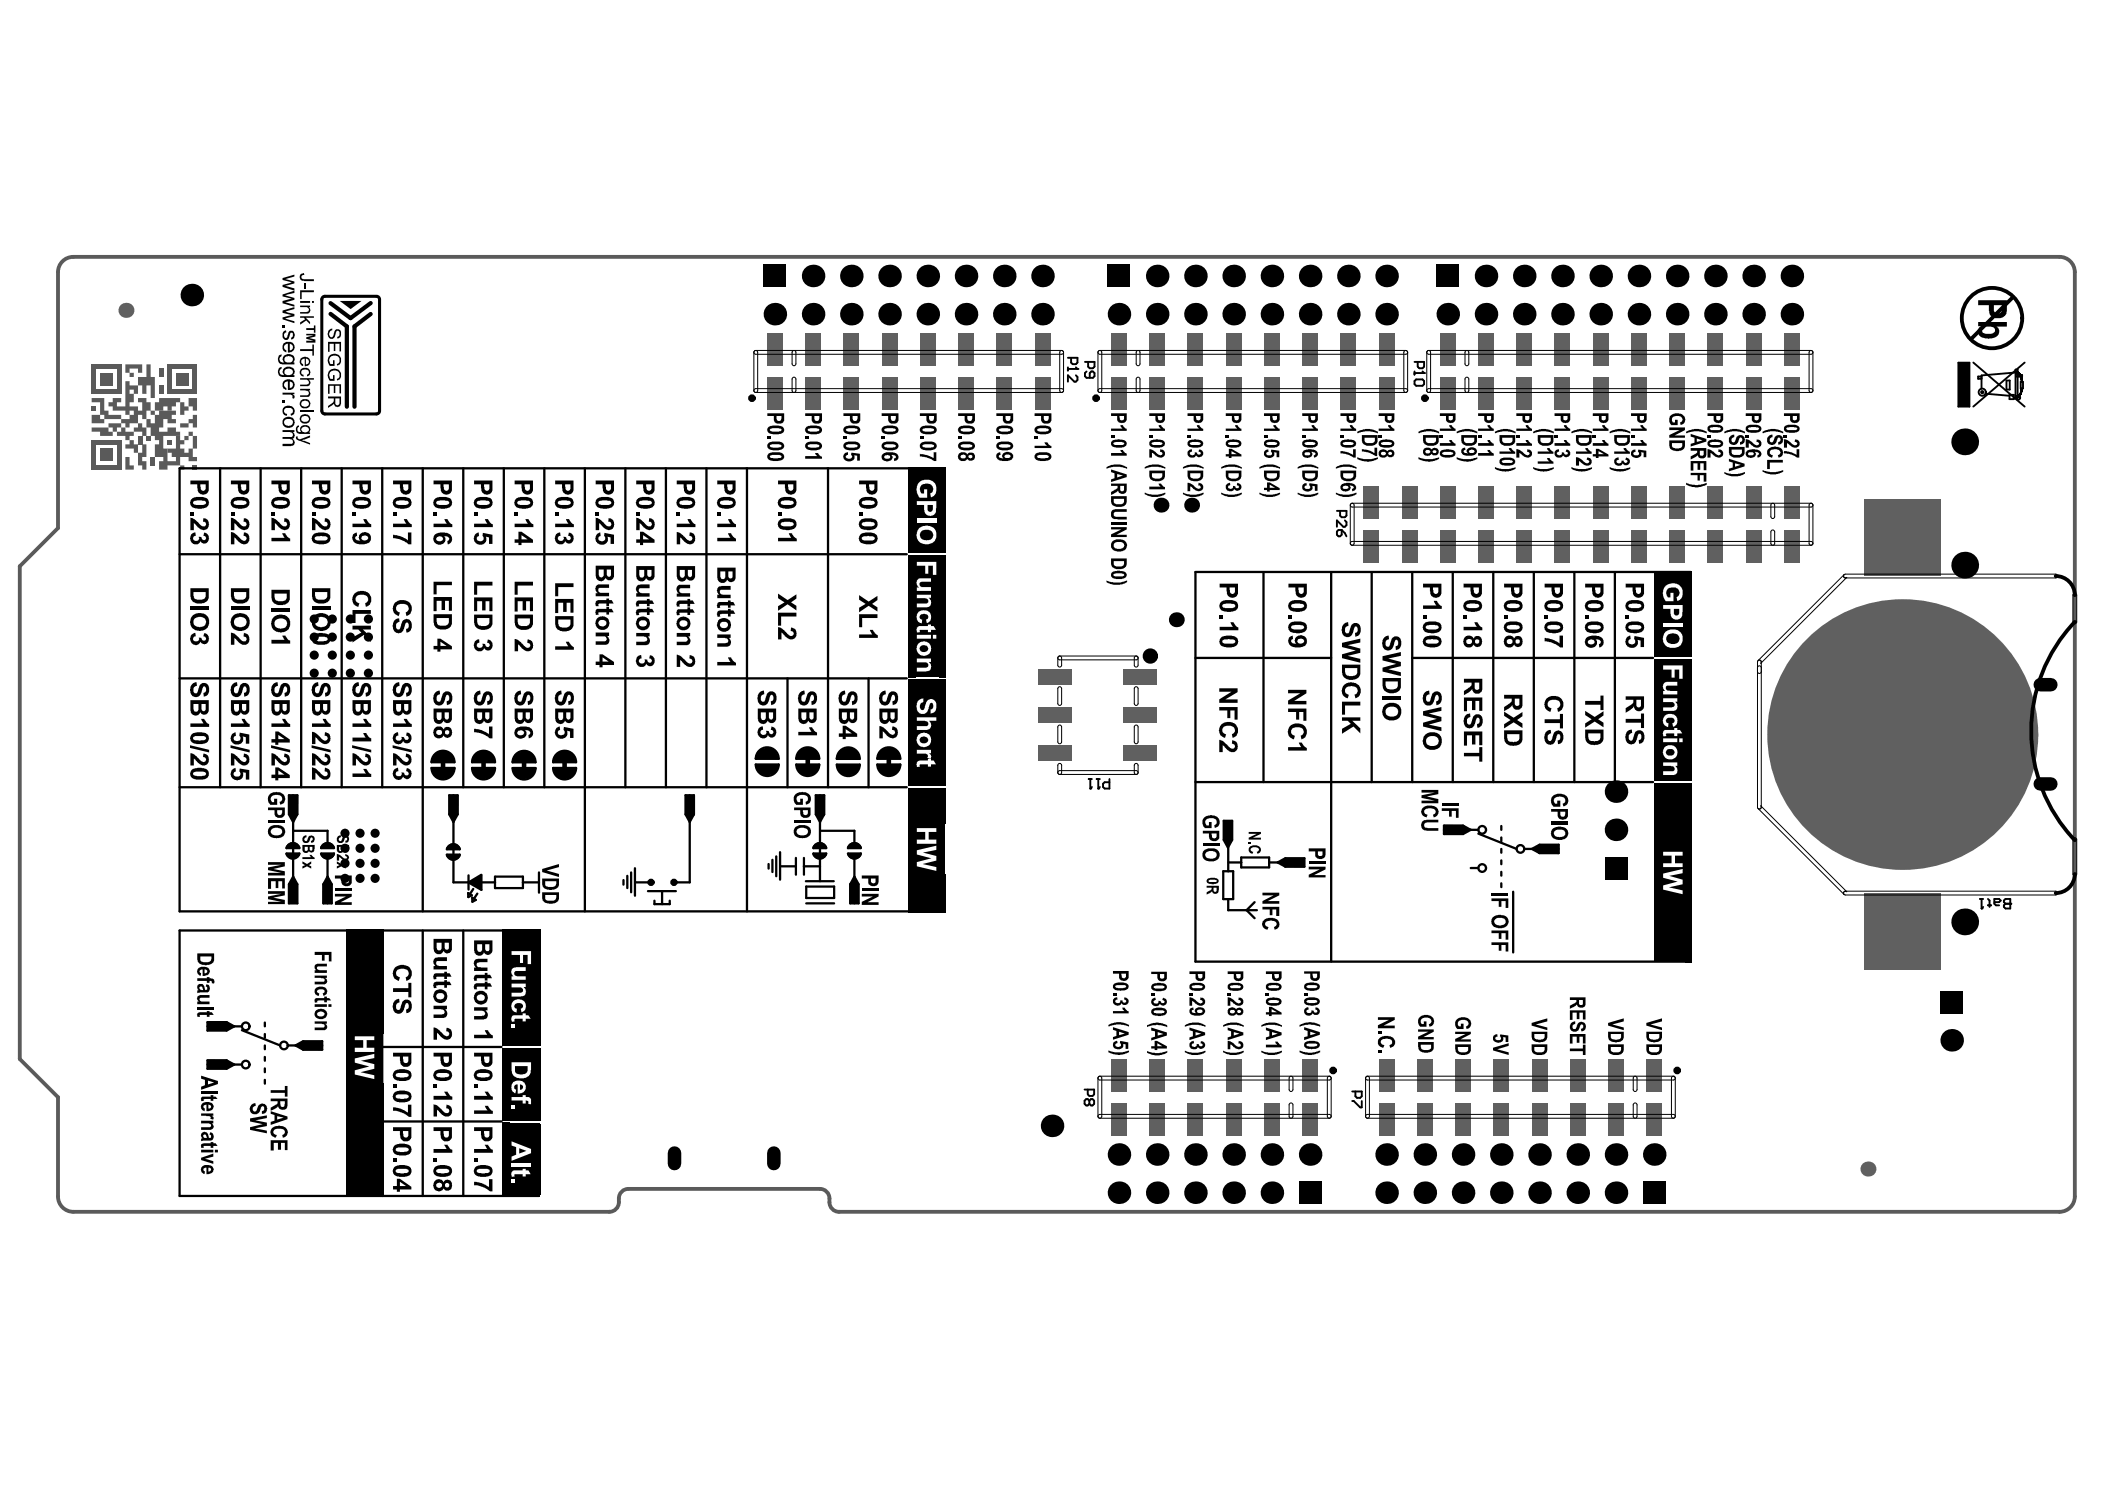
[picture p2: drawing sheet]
<svg xmlns="http://www.w3.org/2000/svg" width="297mm" height="210mm" viewBox="0 0 297 210" stroke-linecap="round" stroke-linejoin="round" font-family="sans-serif">
<g fill="#5a5a5a">
<path d="M27.2 65.7h.6v.5h-.6z"/>
<path d="M26.6 56.1h1.2v1.8h-.6v-.6h-.6z"/>
<path d="M25.4 56.7h.6v.6h.6v.6h-.6v.6h-.6z"/>
<path d="M20.7 61.5h.6v.6h-.6z"/>
<path d="M22.4 54.4h.6v1.2h-.6z"/>
<path d="M22.4 52h.6v1.2h-.6z"/>
<path d="M17.7 64.5h.6v1.2h.6v.5h-1.2z"/>
<path d="M16.5 60.9h.6v-.6h.6v.6h1.2v.6h-.6v.6h-.6v-.6h-1.2z"/>
<path d="M19.5 61.5h.6v1.2h-.6z"/>
<path d="M17.7 51.4h2.4v1.2h-.6v-.6h-1.2v.6h.6v.6h-.6v-.6h-.6z"/>
<path d="M12.9 60.3h2.4v.6h.6v.6h-1.8v-.6h-1.2z"/>
<path d="M12.9 57.3h.6v.6h-.6z"/>
<path d="M25.4 59.7h1.2v-.6h.6v-.6h.6v1.8h-.6v-.6h-.6v.6h-1.2z"/>
<path d="M17.7 62.7h.6v-.6h.6v.6h.6v1.2h-.6v-.6h-1.2z"/>
<path d="M18.9 60.3h.6v-.6h.6v.6h.6v1.2h-.6v-.6h-1.2z"/>
<path d="M21.9 56.7h.5v-.6h3v.6h-.6v.6h-.6v.6h-.6v-.6h-.6v.6h-1.1z"/>
<path d="M15.3 59.7h1.8v.6h-.6v.6h-.6v-.6h-.6z"/>
<path d="M24.8 61.5h.6v.6h.6v-.6h.6v-.6h.6v.6h.6v1.8h-.6v-1.8h-.6v.6h-.6v.6h-.6v.6h.6v.6h.6v-.6h.6v1.2h.6v.6h-1.2v-.6h-1.2v1.2h.6v.5h-.6v-.5h-1.8v.5h-1.2v-1.1h.6v-.6h.6v.6h1.2v-.6h-.6v-.6h-.6v-.6h1.2z"/>
<path d="M20.7 59.1h.6v.6h.6v-1.2h.5v-.6h2.4v.6h-.6v.6h.6v.6h-1.2v-.6h-.6v1.2h-.6v.6h1.2v-.6h1.2v.6h.6v.6h-2.4v1.8h.6v1.2h-1.7v-1.8h.5v-.6h-.5v-.6h-.6v-1.2h-.6z"/>
<path d="M20.1 62.7h.6v1.8h-.6v.6h.6v1.1h-.6v-.5h-.6v-1.8h.6z"/>
<path d="M20.7 51.4h.6v1.8h.6v2.9h-.6v-1.7h-.6v1.2h-.6v-1.2h-.6v-1.2h1.2z"/>
<path d="M12.9 56.1h1.8v1.8h.6v.6h1.8v.6h-2.4v.6h-1.8v-1.2h1.2v.6h.6v-.6h-.6v-1.8h-1.2z"/>
<path d="M17.7 53.8h.6v.6h1.2v1.2h-.6v-.6h-.6v.6h.6v1.1h-.6v.6h1.2v.6h.6v-1.2h-.6v-.6h1.2v.6h.6v1.2h.6v.6h-.6v-.6h-.6v1.2h-.6v-.6h-.6v1.2h-1.2v.6h-.6v-.6h-.6v-.6h1.2v-.6h.6v-.6h-.6v.6h-.6v-.6h-1.8v-.6h-.6v-.6h.6v-.6h1.2v.6h-.6v.6h1.2z"/>
</g>
<g fill="#5a5a5a">
<path d="M21.3 64.5h.6v1.2h-.6z" fill-rule="evenodd"/>
<path d="M23.6 62.1h.6v.6h-.6z" fill-rule="evenodd"/>
<path d="M14.1 63.3h1.8v1.8h-1.8z" fill-rule="evenodd"/>
<path d="M27.2 51.4h.6v4.2h-.6z" fill-rule="evenodd"/>
<path d="M24.8 52.6h1.8v1.8h-1.8z" fill-rule="evenodd"/>
<path d="M23.6 51.4h.6v4.2h-.6z" fill-rule="evenodd"/>
<path d="M16.5 62.1h.6v4.1h-.6z" fill-rule="evenodd"/>
<path d="M16.5 51.4h.6v4.2h-.6z" fill-rule="evenodd"/>
<path d="M12.9 62.1h.6v4.1h-.6z" fill-rule="evenodd"/>
<path d="M12.9 51.4h.6v4.2h-.6z" fill-rule="evenodd"/>
<path d="M14.1 52.6h1.8v1.8h-1.8z" fill-rule="evenodd"/>
<path d="M23.6 55h4.2v.6h-4.2z" fill-rule="evenodd"/>
<path d="M23.6 51.4h4.2v.6h-4.2z" fill-rule="evenodd"/>
<path d="M12.9 65.7h4.2v.5h-4.2z" fill-rule="evenodd"/>
<path d="M12.9 62.1h4.2v.6h-4.2z" fill-rule="evenodd"/>
<path d="M12.9 55h4.2v.6h-4.2z" fill-rule="evenodd"/>
<path d="M12.9 51.4h4.2v.6h-4.2z" fill-rule="evenodd"/>
</g>
<path d="M8.8 36.9l.5-.4 .5-.2 .5-.1h280.3a2.16 2.16 0 0 1 2.2 2.2v130.4a2.16 2.16 0 0 1-2.2 2.1h-172.2a1.47 1.47 0 0 1-1.4-1.8 1.35 1.35 0 0 0-1.3-1.4h-27a1.47 1.47 0 0 0-1.4 1.9 1.35 1.35 0 0 1-1.3 1.3h-75.7a2.16 2.16 0 0 1-2.1-2.1v-14l-5.4-5.4v-69.5l5.4-5.4v-36.1l.1-.6 .2-.5z" fill="none" stroke="#5a5a5a" stroke-width=".54"/>
<circle cx="268.5" cy="103.6" r="13.8" fill="none" stroke="#606060" stroke-width="10.6"/>
<g fill="#000">
<circle cx="114.7" cy="38.9" r="1.59"/>
<circle cx="120.1" cy="38.9" r="1.59"/>
<circle cx="125.5" cy="38.9" r="1.59"/>
<circle cx="130.9" cy="38.9" r="1.59"/>
<circle cx="136.3" cy="38.9" r="1.59"/>
<circle cx="141.7" cy="38.9" r="1.59"/>
<circle cx="147.1" cy="38.9" r="1.59"/>
<circle cx="163.3" cy="38.9" r="1.59"/>
<circle cx="168.7" cy="38.9" r="1.59"/>
<circle cx="174.1" cy="38.9" r="1.59"/>
<circle cx="179.5" cy="38.9" r="1.59"/>
<circle cx="184.9" cy="38.9" r="1.59"/>
<circle cx="190.3" cy="38.9" r="1.59"/>
<circle cx="195.7" cy="38.9" r="1.59"/>
<circle cx="209.7" cy="38.9" r="1.59"/>
<circle cx="215.1" cy="38.9" r="1.59"/>
<circle cx="220.5" cy="38.9" r="1.59"/>
<circle cx="225.9" cy="38.9" r="1.59"/>
<circle cx="231.3" cy="38.9" r="1.59"/>
<circle cx="236.7" cy="38.9" r="1.59"/>
<circle cx="242.1" cy="38.9" r="1.59"/>
<circle cx="247.5" cy="38.9" r="1.59"/>
<circle cx="252.9" cy="38.9" r="1.59"/>
<circle cx="27.1" cy="41.6" r="1.59"/>
<circle cx="109.3" cy="44.3" r="1.59"/>
<circle cx="114.7" cy="44.3" r="1.59"/>
<circle cx="120.1" cy="44.3" r="1.59"/>
<circle cx="125.5" cy="44.3" r="1.59"/>
<circle cx="130.9" cy="44.3" r="1.59"/>
<circle cx="136.3" cy="44.3" r="1.59"/>
<circle cx="141.7" cy="44.3" r="1.59"/>
<circle cx="147.1" cy="44.3" r="1.59"/>
<circle cx="157.9" cy="44.3" r="1.59"/>
<circle cx="163.3" cy="44.3" r="1.59"/>
<circle cx="168.7" cy="44.3" r="1.59"/>
<circle cx="174.1" cy="44.3" r="1.59"/>
<circle cx="179.5" cy="44.3" r="1.59"/>
<circle cx="184.9" cy="44.3" r="1.59"/>
<circle cx="190.3" cy="44.3" r="1.59"/>
<circle cx="195.7" cy="44.3" r="1.59"/>
<circle cx="204.3" cy="44.3" r="1.59"/>
<circle cx="209.7" cy="44.3" r="1.59"/>
<circle cx="215.1" cy="44.3" r="1.59"/>
<circle cx="220.5" cy="44.3" r="1.59"/>
<circle cx="225.9" cy="44.3" r="1.59"/>
<circle cx="231.3" cy="44.3" r="1.59"/>
<circle cx="236.7" cy="44.3" r="1.59"/>
<circle cx="242.1" cy="44.3" r="1.59"/>
<circle cx="247.5" cy="44.3" r="1.59"/>
<circle cx="252.9" cy="44.3" r="1.59"/>
<circle cx="163.8" cy="71.3" r="1.05"/>
<circle cx="168.2" cy="71.3" r="1.05"/>
<circle cx="277.2" cy="79.7" r="1.89"/>
<circle cx="277.2" cy="62.3" r="1.89"/>
<circle cx="44.3" cy="89.9" r=".65"/>
<circle cx="44.3" cy="92.4" r=".65"/>
<circle cx="44.3" cy="95" r=".65"/>
<circle cx="44.3" cy="87.3" r=".65"/>
<circle cx="46.9" cy="89.9" r=".65"/>
<circle cx="46.9" cy="92.4" r=".65"/>
<circle cx="46.9" cy="95" r=".65"/>
<circle cx="46.9" cy="87.3" r=".65"/>
<circle cx="49.4" cy="89.9" r=".65"/>
<circle cx="49.4" cy="95" r=".65"/>
<circle cx="49.4" cy="92.4" r=".65"/>
<circle cx="49.4" cy="87.3" r=".65"/>
<circle cx="52" cy="89.9" r=".65"/>
<circle cx="52" cy="95" r=".65"/>
<circle cx="52" cy="92.4" r=".65"/>
<circle cx="52" cy="87.3" r=".65"/>
<circle cx="166" cy="87.4" r="1.05"/>
<circle cx="48.7" cy="117.5" r=".65"/>
<circle cx="48.7" cy="119.7" r=".65"/>
<circle cx="50.8" cy="117.5" r=".65"/>
<circle cx="50.8" cy="119.7" r=".65"/>
<circle cx="52.9" cy="117.5" r=".65"/>
<circle cx="52.9" cy="119.7" r=".65"/>
<circle cx="228" cy="117.1" r="1.59"/>
<circle cx="228" cy="111.7" r="1.59"/>
<circle cx="48.7" cy="123.9" r=".65"/>
<circle cx="48.7" cy="121.8" r=".65"/>
<circle cx="50.8" cy="123.9" r=".65"/>
<circle cx="50.8" cy="121.8" r=".65"/>
<circle cx="52.9" cy="123.9" r=".65"/>
<circle cx="52.9" cy="121.8" r=".65"/>
<circle cx="277.2" cy="130" r="1.89"/>
<circle cx="148.5" cy="158.8" r="1.59"/>
<circle cx="275.4" cy="146.7" r="1.59"/>
<circle cx="157.9" cy="168.2" r="1.59"/>
<circle cx="157.9" cy="162.9" r="1.59"/>
<circle cx="163.3" cy="162.9" r="1.59"/>
<circle cx="163.3" cy="168.2" r="1.59"/>
<circle cx="168.7" cy="168.2" r="1.59"/>
<circle cx="168.7" cy="162.9" r="1.59"/>
<circle cx="174.1" cy="168.2" r="1.59"/>
<circle cx="174.1" cy="162.9" r="1.59"/>
<circle cx="179.5" cy="162.9" r="1.59"/>
<circle cx="179.5" cy="168.2" r="1.59"/>
<circle cx="184.9" cy="162.9" r="1.59"/>
<circle cx="195.7" cy="162.9" r="1.59"/>
<circle cx="195.7" cy="168.2" r="1.59"/>
<circle cx="201.1" cy="162.9" r="1.59"/>
<circle cx="201.1" cy="168.2" r="1.59"/>
<circle cx="206.5" cy="168.2" r="1.59"/>
<circle cx="206.5" cy="162.9" r="1.59"/>
<circle cx="211.9" cy="168.2" r="1.59"/>
<circle cx="211.9" cy="162.9" r="1.59"/>
<circle cx="217.2" cy="168.2" r="1.59"/>
<circle cx="217.2" cy="162.9" r="1.59"/>
<circle cx="222.6" cy="168.2" r="1.59"/>
<circle cx="222.6" cy="162.9" r="1.59"/>
<circle cx="228" cy="168.2" r="1.59"/>
<circle cx="228" cy="162.9" r="1.59"/>
<circle cx="233.4" cy="162.9" r="1.59"/>
</g>
<path d="M287.9 96.6h1.5M287.9 110.6h1.5M95.2 162.7v1.4M109.2 162.7v1.4" fill="none" stroke="#000" stroke-width="1.9"/>
<g fill="#000">
<path d="M107.8 37.3h3.1v3.2h-3.1z" fill-rule="evenodd"/>
<path d="M156.3 37.3h3.2v3.2h-3.2z" fill-rule="evenodd"/>
<path d="M202.7 37.3h3.2v3.2h-3.2z" fill-rule="evenodd"/>
<path d="M226.4 120.9h3.2v3.1h-3.2z" fill-rule="evenodd"/>
<path d="M273.8 139.8h3.2v3.2h-3.2z" fill-rule="evenodd"/>
<path d="M183.3 166.7h3.2v3.1h-3.2z" fill-rule="evenodd"/>
<path d="M231.8 166.7h3.2v3.1h-3.2z" fill-rule="evenodd"/>
</g>
<g fill="#606060">
<path d="M246.4 74.7h2.1v4.7h-2.1z" fill-rule="evenodd"/>
<path d="M246.4 68.5h2.1v4.7h-2.1z" fill-rule="evenodd"/>
<path d="M246.4 47h2.1v4.6h-2.1z" fill-rule="evenodd"/>
<path d="M241 74.7h2.1v4.7h-2.1z" fill-rule="evenodd"/>
<path d="M241 68.5h2.1v4.7h-2.1z" fill-rule="evenodd"/>
<path d="M241 47h2.1v4.6h-2.1z" fill-rule="evenodd"/>
<path d="M232.4 149.3h2.1v4.7h-2.1z" fill-rule="evenodd"/>
<path d="M224.8 74.7h2.2v4.7h-2.2z" fill-rule="evenodd"/>
<path d="M224.8 68.5h2.2v4.7h-2.2z" fill-rule="evenodd"/>
<path d="M224.8 47h2.2v4.6h-2.2z" fill-rule="evenodd"/>
<path d="M219.4 74.7h2.2v4.7h-2.2z" fill-rule="evenodd"/>
<path d="M219.4 68.5h2.2v4.7h-2.2z" fill-rule="evenodd"/>
<path d="M219.4 47h2.2v4.6h-2.2z" fill-rule="evenodd"/>
<path d="M216.2 149.3h2.1v4.7h-2.1z" fill-rule="evenodd"/>
<path d="M210.8 149.3h2.1v4.7h-2.1z" fill-rule="evenodd"/>
<path d="M203.2 74.7h2.2v4.7h-2.2z" fill-rule="evenodd"/>
<path d="M203.2 68.5h2.2v4.7h-2.2z" fill-rule="evenodd"/>
<path d="M203.2 47h2.2v4.6h-2.2z" fill-rule="evenodd"/>
<path d="M197.8 74.7h2.2v4.7h-2.2z" fill-rule="evenodd"/>
<path d="M197.8 68.5h2.2v4.7h-2.2z" fill-rule="evenodd"/>
<path d="M194.6 149.3h2.1v4.7h-2.1z" fill-rule="evenodd"/>
<path d="M194.6 47h2.1v4.6h-2.1z" fill-rule="evenodd"/>
<path d="M189.2 47h2.2v4.6h-2.2z" fill-rule="evenodd"/>
<path d="M173 149.3h2.2v4.7h-2.2z" fill-rule="evenodd"/>
<path d="M173 47h2.2v4.6h-2.2z" fill-rule="evenodd"/>
<path d="M167.6 149.3h2.2v4.7h-2.2z" fill-rule="evenodd"/>
<path d="M167.6 47h2.2v4.6h-2.2z" fill-rule="evenodd"/>
<path d="M146 47h2.2v4.6h-2.2z" fill-rule="evenodd"/>
<path d="M129.8 47h2.2v4.6h-2.2z" fill-rule="evenodd"/>
<path d="M124.4 47h2.2v4.6h-2.2z" fill-rule="evenodd"/>
<path d="M108.3 47h2.1v4.6h-2.1z" fill-rule="evenodd"/>
<path d="M246.4 53.2h2.1v4.6h-2.1z" fill-rule="evenodd"/>
<path d="M241 53.2h2.1v4.6h-2.1z" fill-rule="evenodd"/>
<path d="M232.4 155.6h2.1v4.6h-2.1z" fill-rule="evenodd"/>
<path d="M224.8 53.2h2.2v4.6h-2.2z" fill-rule="evenodd"/>
<path d="M219.4 53.2h2.2v4.6h-2.2z" fill-rule="evenodd"/>
<path d="M216.2 155.6h2.1v4.6h-2.1z" fill-rule="evenodd"/>
<path d="M210.8 155.6h2.1v4.6h-2.1z" fill-rule="evenodd"/>
<path d="M203.2 53.2h2.2v4.6h-2.2z" fill-rule="evenodd"/>
<path d="M194.6 155.6h2.1v4.6h-2.1z" fill-rule="evenodd"/>
<path d="M194.6 53.2h2.1v4.6h-2.1z" fill-rule="evenodd"/>
<path d="M189.2 53.2h2.2v4.6h-2.2z" fill-rule="evenodd"/>
<path d="M173 155.6h2.2v4.6h-2.2z" fill-rule="evenodd"/>
<path d="M173 53.2h2.2v4.6h-2.2z" fill-rule="evenodd"/>
<path d="M167.6 155.6h2.2v4.6h-2.2z" fill-rule="evenodd"/>
<path d="M167.6 53.2h2.2v4.6h-2.2z" fill-rule="evenodd"/>
<path d="M146 53.2h2.2v4.6h-2.2z" fill-rule="evenodd"/>
<path d="M129.8 53.2h2.2v4.6h-2.2z" fill-rule="evenodd"/>
<path d="M124.4 53.2h2.2v4.6h-2.2z" fill-rule="evenodd"/>
<path d="M108.3 53.2h2.1v4.6h-2.1z" fill-rule="evenodd"/>
<path d="M158.6 94.4h4.7v2.2h-4.7z" fill-rule="evenodd"/>
<path d="M146.6 94.4h4.7v2.2h-4.7z" fill-rule="evenodd"/>
<path d="M263.1 126h10.8v10.8h-10.8z" fill-rule="evenodd"/>
<path d="M251.8 74.7h2.1v4.7h-2.1z" fill-rule="evenodd"/>
<path d="M251.8 68.5h2.1v4.7h-2.1z" fill-rule="evenodd"/>
<path d="M251.8 47h2.1v4.6h-2.1z" fill-rule="evenodd"/>
<path d="M227 149.3h2.1v4.7h-2.1z" fill-rule="evenodd"/>
<path d="M230.2 74.7h2.2v4.7h-2.2z" fill-rule="evenodd"/>
<path d="M235.6 74.7h2.2v4.7h-2.2z" fill-rule="evenodd"/>
<path d="M230.2 68.5h2.2v4.7h-2.2z" fill-rule="evenodd"/>
<path d="M235.6 68.5h2.2v4.7h-2.2z" fill-rule="evenodd"/>
<path d="M235.6 47h2.2v4.6h-2.2z" fill-rule="evenodd"/>
<path d="M230.2 47h2.2v4.6h-2.2z" fill-rule="evenodd"/>
<path d="M221.6 149.3h2.1v4.7h-2.1z" fill-rule="evenodd"/>
<path d="M208.6 74.7h2.2v4.7h-2.2z" fill-rule="evenodd"/>
<path d="M214 74.7h2.2v4.7h-2.2z" fill-rule="evenodd"/>
<path d="M208.6 68.5h2.2v4.7h-2.2z" fill-rule="evenodd"/>
<path d="M214 68.5h2.2v4.7h-2.2z" fill-rule="evenodd"/>
<path d="M208.6 47h2.2v4.6h-2.2z" fill-rule="evenodd"/>
<path d="M214 47h2.2v4.6h-2.2z" fill-rule="evenodd"/>
<path d="M205.4 149.3h2.1v4.7h-2.1z" fill-rule="evenodd"/>
<path d="M200 149.3h2.1v4.7h-2.1z" fill-rule="evenodd"/>
<path d="M192.4 74.7h2.2v4.7h-2.2z" fill-rule="evenodd"/>
<path d="M192.4 68.5h2.2v4.7h-2.2z" fill-rule="evenodd"/>
<path d="M178.4 149.3h2.2v4.7h-2.2z" fill-rule="evenodd"/>
<path d="M183.8 149.3h2.2v4.7h-2.2z" fill-rule="evenodd"/>
<path d="M178.4 47h2.2v4.6h-2.2z" fill-rule="evenodd"/>
<path d="M183.8 47h2.2v4.6h-2.2z" fill-rule="evenodd"/>
<path d="M156.8 149.3h2.2v4.7h-2.2z" fill-rule="evenodd"/>
<path d="M162.2 149.3h2.2v4.7h-2.2z" fill-rule="evenodd"/>
<path d="M158.6 105.2h4.7v2.2h-4.7z" fill-rule="evenodd"/>
<path d="M158.6 99.8h4.7v2.2h-4.7z" fill-rule="evenodd"/>
<path d="M156.8 47h2.2v4.6h-2.2z" fill-rule="evenodd"/>
<path d="M162.2 47h2.2v4.6h-2.2z" fill-rule="evenodd"/>
<path d="M146.6 105.2h4.7v2.2h-4.7z" fill-rule="evenodd"/>
<path d="M146.6 99.8h4.7v2.2h-4.7z" fill-rule="evenodd"/>
<path d="M140.6 47h2.2v4.6h-2.2z" fill-rule="evenodd"/>
<path d="M135.2 47h2.2v4.6h-2.2z" fill-rule="evenodd"/>
<path d="M119.1 47h2.1v4.6h-2.1z" fill-rule="evenodd"/>
<path d="M113.7 47h2.1v4.6h-2.1z" fill-rule="evenodd"/>
<path d="M263.1 70.5h10.8v10.8h-10.8z" fill-rule="evenodd"/>
<path d="M251.8 53.2h2.1v4.6h-2.1z" fill-rule="evenodd"/>
<path d="M227 155.6h2.1v4.6h-2.1z" fill-rule="evenodd"/>
<path d="M235.6 53.2h2.2v4.6h-2.2z" fill-rule="evenodd"/>
<path d="M230.2 53.2h2.2v4.6h-2.2z" fill-rule="evenodd"/>
<path d="M221.6 155.6h2.1v4.6h-2.1z" fill-rule="evenodd"/>
<path d="M208.6 53.2h2.2v4.6h-2.2z" fill-rule="evenodd"/>
<path d="M214 53.2h2.2v4.6h-2.2z" fill-rule="evenodd"/>
<path d="M205.4 155.6h2.1v4.6h-2.1z" fill-rule="evenodd"/>
<path d="M200 155.6h2.1v4.6h-2.1z" fill-rule="evenodd"/>
<path d="M178.4 155.6h2.2v4.6h-2.2z" fill-rule="evenodd"/>
<path d="M183.8 155.6h2.2v4.6h-2.2z" fill-rule="evenodd"/>
<path d="M178.4 53.2h2.2v4.6h-2.2z" fill-rule="evenodd"/>
<path d="M183.8 53.2h2.2v4.6h-2.2z" fill-rule="evenodd"/>
<path d="M156.8 155.6h2.2v4.6h-2.2z" fill-rule="evenodd"/>
<path d="M162.2 155.6h2.2v4.6h-2.2z" fill-rule="evenodd"/>
<path d="M156.8 53.2h2.2v4.6h-2.2z" fill-rule="evenodd"/>
<path d="M162.2 53.2h2.2v4.6h-2.2z" fill-rule="evenodd"/>
<path d="M140.6 53.2h2.2v4.6h-2.2z" fill-rule="evenodd"/>
<path d="M135.2 53.2h2.2v4.6h-2.2z" fill-rule="evenodd"/>
<path d="M119.1 53.2h2.1v4.6h-2.1z" fill-rule="evenodd"/>
<path d="M113.7 53.2h2.1v4.6h-2.1z" fill-rule="evenodd"/>
<path d="M257.9 98.3l5.3-5.3h10.6l5.3 5.3v10.6l-5.3 5.3h-10.6l-5.3-5.3z" fill-rule="evenodd"/>
</g>
<g fill="#606060">
<path d="M273.8 108.9h5.3zM273.8 108.9h5.3a5.3 5.3 0 0 1-5.3 5.3z"/>
<path d="M273.8 93v5.3zM273.8 93a5.3 5.3 0 0 1 5.3 5.3h-5.3z"/>
<path d="M257.9 98.3h5.3zM259.4 94.6a5.3 5.3 0 0 1 3.8-1.6v5.3h-5.3a5.3 5.3 0 0 1 1.5-3.7z"/>
<path d="M263.2 108.9v5.3zM257.9 108.9h5.3v5.3a5.3 5.3 0 0 1-5.3-5.3z"/>
<circle cx="263.6" cy="164.9" r="1.06"/>
<circle cx="17.8" cy="43.8" r="1.06"/>
</g>
<g fill="#000">
<path d="M42.4 38.7l.5-.2v.3a.31 .31 0 0 0-.4 .3 .31 .31 0 0 0 .4 .3h1.4v.3h-1.4a.62 .62 0 0 1-.5-1zM39.9 39.2l1.6-.5v.3l-1.3 .4 1.3 .3v.3l-1.3 .3 1.3 .4v.3l-1.6-.5v-.3l1.3-.4-1.3-.3zM39.9 41.5l1.6-.5v.3l-1.3 .4 1.3 .3v.3l-1.3 .3 1.3 .4v.3l-1.6-.5v-.3l1.3-.4-1.3-.3zM39.9 43.8l1.6-.5v.3l-1.3 .4 1.3 .3v.3l-1.3 .3 1.3 .4v.3l-1.6-.6v-.2l1.3-.3-1.3-.4zM39.9 45.9h.3v.3h-.3zM39.9 56.5h.3v.3h-.3zM40 46.8l.4-.2v.3a.41 .41 0 0 0-.3 .4 .41 .41 0 0 0 .3 .4l.2-.3a.69 .69 0 0 1 .5-.7 .6 .6 0 0 1 .4 .9l-.3 .3-.1-.3a.36 .36 0 0 0 .2-.3 .36 .36 0 0 0-.2-.4l-.3 .5a.52 .52 0 0 1-.6 .5 .52 .52 0 0 1-.3-.7zM39.9 55.4h1.6v.2h-.2a.43 .43 0 0 1 .2 .7l-.3-.2a.37 .37 0 0 0-.1-.4 .37 .37 0 0 0-.4 0h-.8zM39.9 57.6a.88 .88 0 0 1 1.2-.3 .88 .88 0 0 1 .4 1.1l-.4 .2-.1-.2a.44 .44 0 0 0 .3-.6 .44 .44 0 0 0-.6-.3 .45 .45 0 0 0-.6 .4 .45 .45 0 0 0 .4 .5v.3a.7 .7 0 0 1-.6-1.1zM42.4 41h1.9v.2h-1.7v1h-.2zM42.9 39.9h.3v.8h-.3zM42.4 44.6h1.9v.2h-1.1l.6 .6v.3l-.6-.5-.8 .6v-.3l.7-.5-.2-.2h-.5z"/>
<path d="M43.2 47.1h1.3v.4l-.9 .2 .9 .2v.4h-1.3v-.2h1l-1-.3v-.2l1-.3h-1zM42.4 43.1h1.4v.2h-.3a.49 .49 0 0 1 .3 .6 .49 .49 0 0 1-.6 .3h-.8v-.2h.8a.36 .36 0 0 0 .4-.4 .36 .36 0 0 0-.5-.3h-.7zM43.2 46.3h1.1v-.4h.2v1h-.2v-.3h-1.1zM46.3 48.2h1.8v1.4h-.2v-1.1h-.6v1h-.2v-1h-.6v1.1h-.2zM46.3 54.2h1.8v1.3h-.2v-1.1h-.6v1h-.2v-1h-.6v1.2h-.2zM46.3 52.4h.1a.95 .95 0 0 1 1.4-.2 .95 .95 0 0 1 .1 1.4l-.3 .1-.1-.2a.63 .63 0 0 0 .4-.9 .63 .63 0 0 0-.8-.3 .7 .7 0 0 0-.6 .4 .7 .7 0 0 0 .2 .8h.3v-.6h.2v.8h-.7v-.1a1.2 1.2 0 0 1-.2-1.2zM46.4 46.6l.5-.3v.3a.53 .53 0 0 0-.3 .9 .34 .34 0 0 0 .3 0 .34 .34 0 0 0 .2-.4 .59 .59 0 0 1 .7-.7 .77 .77 0 0 1-.1 1.3h-.1v-.2a.49 .49 0 0 0 .3-.4 .49 .49 0 0 0-.2-.4h-.2l-.1 .3a.67 .67 0 0 1-.8 .8v-.1a.82 .82 0 0 1-.2-1.1zM46.3 50.3h.1a.95 .95 0 0 1 1.4-.2 .95 .95 0 0 1 .1 1.4l-.3 .1-.1-.2a.63 .63 0 0 0 .4-.9 .63 .63 0 0 0-.8-.3 .7 .7 0 0 0-.6 .4 .7 .7 0 0 0 .2 .8h.3v-.6h.2v.8h-.7v-.1a1.2 1.2 0 0 1-.2-1.2zM47.9 42.5h3.1l-1.5 1.1zM235.7 58.7l.6-.3a1.15 1.15 0 0 1 1.5 .5v.1a.78 .78 0 0 1-.6 1l-.1-.4a.48 .48 0 0 0 .3-.6 .48 .48 0 0 0-.6-.3 .6 .6 0 0 0-.7 .1 .6 .6 0 0 0-.1 .6v.2h.4v-.4h.3v.8h-.8a1.04 1.04 0 0 1-.2-1.3zM38.3 72.2h.5v.5h-.5zM38.3 75.9h1.9l-.4-.7 .4 .1a1.13 1.13 0 0 0 .7 .7v.4h-2.6z"/>
<path d="M38.3 73l.1 .1a2.62 2.62 0 0 1 1.4 1 .39 .39 0 0 0 .5 .1 .39 .39 0 0 0 .2-.5l-.4-.1v-.5a.88 .88 0 0 1 .8 .7 .88 .88 0 0 1-.5 .9 1.42 1.42 0 0 1-1.4-.7l-.2-.2v1h-.5zM39.9 60.7h1.6v.2h-.2a.55 .55 0 0 1 0 1 .54 .54 0 0 1 .3 .6 .54 .54 0 0 1-.6 .4h-1.1v-.3h1a.33 .33 0 0 0 .4-.3 .33 .33 0 0 0-.4-.3l-1-.1v-.3h1a.35 .35 0 0 0 .4-.3 .35 .35 0 0 0-.4-.4h-1zM55.5 72.2h.4v.5h-.4zM55.5 73.9h1.9l-.4-.7h.4l.3 .5 .4 .3v.4h-2.6zM55.5 75.4l.3 .1a2.24 2.24 0 0 1 1.3 .4l.5 .3v-1.1h.5v1.7h-.5l-.5-.4-.8-.4-.8-.1zM72.6 72.2h.5v.5h-.5zM72.6 73.9h1.9l-.4-.7h.5l.2 .5 .5 .3v.4h-2.7zM89.8 72.2h.5v.5h-.5zM89.8 73v.1a2.62 2.62 0 0 1 1.5 1 .39 .39 0 0 0 .5 .1 .39 .39 0 0 0 .1-.5l-.3-.1v-.5a.88 .88 0 0 1 .8 .7 .88 .88 0 0 1-.5 .9h-.1a1.42 1.42 0 0 1-1.3-.7l-.2-.2v1h-.5zM108.3 61.6h.5v.4h-.5zM121.2 72.2h.5v.5h-.5zM124.4 61.6h.5v.4h-.5z"/>
<path d="M129.8 61.6h.5v.4h-.5zM129.8 64l1.1 .2 .8 .4v-.8h.4v1.2h-.3l-.4-.2-.7-.3-.9-.1zM140.6 61.6h.5v.4h-.5zM146 61.6h.5v.4h-.5zM146 62.9h1.7l-.3-.5h.4l.2 .4 .4 .1v.3h-2.4zM162.2 60.5h1.6l-.3-.3v-.2h.4l.3 .5h.2v.3h-2.2zM162.2 61.4h.4v.3h-.4zM162.2 68.6h1.6l-.2-.1-.1-.3h.4l.3 .4 .2 .1v.3h-2.2zM162.2 63.4h.4l.5 .4a.6 .6 0 0 0 1 .2l-.1-.2-.3-.1v-.3a.62 .62 0 0 1 .7 .8 .62 .62 0 0 1-1 .2l-.8-.5v.7h-.4zM161.5 65.9l.7-.3 .9-.1a1.66 1.66 0 0 1 1.2 .3l.1 .1v.2l-.9-.3h-1l-1 .3zM161.5 69.5l1 .3h.9l1-.3v.2l-1 .4h-.8l-1.1-.4zM167.6 60.5h1.6l-.3-.3v-.2h.3l.2 .2 .4 .3v.3h-2.2z"/>
<path d="M167.6 61.4h.4v.3h-.4zM167.6 63.6l.2-.1 .4-.1v.3a.28 .28 0 0 0-.3 .3 .28 .28 0 0 0 .4 .2l.3-.1v-.3l.3 .1a.27 .27 0 0 0 .3 .2 .27 .27 0 0 0 .3-.2l-.1-.2h-.3l.1-.3a.55 .55 0 0 1 .5 .8 .55 .55 0 0 1-.9 0 .64 .64 0 0 1-.9 .3 .64 .64 0 0 1-.3-.9zM166.9 65.9l.7-.3 .9-.1a1.66 1.66 0 0 1 1.2 .3l.1 .1v.2l-.9-.3h-1l-1 .3zM167.6 68.1l.4 .1 .5 .3a.81 .81 0 0 0 .8 .4 .24 .24 0 0 0 .1-.3 .24 .24 0 0 0-.3-.1v-.4a.62 .62 0 0 1 .6 .8 .62 .62 0 0 1-.9 .3l-.8-.6v.7h-.4zM166.9 69.5l1 .3h.9l1-.3v.2l-1 .4h-.8l-1.1-.4zM173 60.5h1.6l-.3-.3v-.2h.3l.1 .2 .5 .3v.3h-2.2zM173 61.4h.4v.3h-.4zM172.3 65.9l.7-.3 .9-.1a1.66 1.66 0 0 1 1.2 .3l.1 .1v.2l-.9-.3h-1l-1 .3zM173 68.4l.2-.2 .4-.1v.3a.27 .27 0 0 0-.3 .3 .27 .27 0 0 0 .3 .3l.4-.2v-.3l.3 .1a.27 .27 0 0 0 .3 .3 .27 .27 0 0 0 .3-.3l-.2-.1-.2-.1 .1-.3a.56 .56 0 0 1 .5 .8 .56 .56 0 0 1-.9 .1 .64 .64 0 0 1-.9 .3 .64 .64 0 0 1-.3-.9zM172.3 69.5l1 .3h.9l1-.3v.2l-1 .4h-.9l-1-.4zM178.4 60.5h1.6l-.3-.3v-.2h.3l.4 .5h.2v.3h-2.2zM178.4 61.4h.4v.3h-.4z"/>
<path d="M178.4 63.6l.6-.2v.3a.25 .25 0 0 0-.3 .3 .25 .25 0 0 0 .3 .2 .31 .31 0 0 0 .4-.1 .31 .31 0 0 0-.1-.4l.1-.3 1.1 .2v.9h-.4v-.6l-.3-.1a.65 .65 0 0 1-.3 .7 .65 .65 0 0 1-.8 0 .56 .56 0 0 1-.3-.9zM177.7 65.9l.7-.3 .9-.1a1.66 1.66 0 0 1 1.2 .3l.1 .1v.2l-.9-.3h-1l-1 .3zM177.7 69.5l1 .3h.9l1-.3v.2l-1 .4h-.9l-1-.4zM183.8 60.5h1.6l-.3-.3v-.2h.3l.1 .2 .5 .3v.3h-2.2zM183.8 61.4h.4v.3h-.4zM183.8 68.4l.3-.2 .3-.1v.4a.25 .25 0 0 0-.3 .2 .25 .25 0 0 0 .3 .3 .31 .31 0 0 0 .4-.1 .31 .31 0 0 0-.1-.5l.1-.2 1.1 .1v.9h-.4v-.6l-.3-.1a.65 .65 0 0 1-.3 .8 .65 .65 0 0 1-.8-.1 .56 .56 0 0 1-.3-.8zM183.1 65.9l.7-.3 .9-.1a1.66 1.66 0 0 1 1.2 .3l.1 .1v.2l-.9-.3h-1l-1 .3zM183.1 69.5l1 .3h.9l1-.3v.2l-1 .4h-.9l-1-.4zM192.2 63.4h.4a2.53 2.53 0 0 1 1.4 .5v-.7h.3v1.1h-.2l-.9-.4-1-.2zM191.5 60.9l.8-.3 1-.1 1.1 .4v.3l-1-.4h-.8l-.9 .3h-.2zM191.5 64.5l.9 .3h1.1l.9-.3v.3l-.3 .1a3.3 3.3 0 0 1-2.6-.1zM194.5 60.5h1.7l-.3-.3-.1-.2h.4l.3 .3 .3 .2v.3h-2.3z"/>
<path d="M194.5 61.4h.5v.3h-.5zM200.2 60.9l.8-.3 .9-.1 1.2 .4v.3l-1.1-.4h-.8l-.9 .3h-.1zM200.2 64.5l.8 .3h1.2l.9-.3v.3l-.4 .1a3.3 3.3 0 0 1-2.5-.1zM203.2 60.5h1.6l-.3-.3v-.2h.4l.1 .2 .4 .3v.3h-2.2zM203.2 61.4h.4v.3h-.4zM203.2 62.5h1.6l-.2-.2-.1-.2h.4l.2 .3 .3 .2v.3h-2.2zM208.6 60.5h1.6l-.3-.3v-.2h.3l.2 .2 .4 .3v.3h-2.2zM208.6 61.4h.4v.3h-.4zM208.6 62.5h1.6l-.2-.2-.1-.2h.3l.3 .3 .3 .2v.3h-2.2zM208.6 63.9h1.6l-.2-.2-.1-.2h.3l.1 .1 .5 .4v.3h-2.2zM211.6 63.7h1.6l-.3-.3v-.2h.4l.2 .3 .3 .2v.3h-2.2zM211 60.9l.8-.3 .9-.1 1.2 .4v.3l-1.1-.4h-.8l-.9 .3h-.1z"/>
<path d="M211 65.9l.9 .3h1l1-.3v.2l-.7 .3-.8 .1-1.1-.2-.3-.2zM214 60.5h1.6l-.3-.3v-.2h.3l.2 .2 .4 .3v.3h-2.2zM214 61.4h.4v.3h-.4zM214 62.5h1.6l-.2-.2-.1-.2h.3l.3 .3 .3 .2v.3h-2.2zM214 63.4h.3l.5 .3a.94 .94 0 0 0 1 .5v-.1a.23 .23 0 0 0 0-.3 .23 .23 0 0 0-.3-.1v-.3a.62 .62 0 0 1 .7 .8 .62 .62 0 0 1-1 .2l-.8-.5v.7h-.4zM217 63.7h1.6l-.3-.3v-.2h.4l.2 .3 .3 .2v.3h-2.2zM217 65.1h1.6l-.3-.5h.4l.2 .3 .3 .2v.3h-2.2zM216.3 60.9l.9-.3 .9-.1 1.2 .4v.3l-1.1-.4h-.8l-.9 .3h-.2zM216.3 65.9l1 .3h1l1-.3v.2l-.7 .3-.9 .1-1-.2-.4-.2zM219.4 60.5h1.6l-.3-.3v-.2h.3l.1 .2 .5 .3v.3h-2.2zM219.4 61.4h.4v.3h-.4zM219.4 62.5h1.6l-.2-.2-.1-.2h.3l.3 .3 .3 .2v.3h-2.2z"/>
<path d="M219.4 63.6l.2-.1 .4-.1v.3a.28 .28 0 0 0-.3 .3 .28 .28 0 0 0 .4 .2l.3-.1v-.3l.3 .1a.24 .24 0 0 0 .3 .2 .24 .24 0 0 0 .1-.4h-.2l.1-.3a.55 .55 0 0 1 .5 .9 .55 .55 0 0 1-.9-.1 .64 .64 0 0 1-.9 .3 .64 .64 0 0 1-.3-.9zM222.4 63.7h1.6l-.3-.3v-.2h.4l.3 .4 .2 .1v.3h-2.2zM221.7 60.9l.8-.3 1-.1 1.2 .4v.3l-1.1-.4h-.8l-.9 .3h-.2zM222.4 64.5l.4 .1 .5 .3a.73 .73 0 0 0 .9 .4v-.3l-.3-.1 .1-.3a.58 .58 0 0 1 .6 .6 .58 .58 0 0 1-.9 .4l-.3-.1-.6-.5v.7h-.4zM221.7 65.9l1 .3h1l1-.3v.2l-.7 .3-.9 .1-1-.2-.4-.2zM224.8 60.5h1.6l-.3-.3v-.2h.3l.1 .2 .5 .3v.3h-2.2zM224.8 61.4h.4v.3h-.4zM224.8 62.5h1.6l-.2-.2-.1-.2h.3l.4 .4 .2 .1v.3h-2.2zM227.8 63.7h1.6l-.3-.3v-.2h.4l.2 .3 .3 .2v.3h-2.2zM227.1 60.9l.8-.3 1-.1 1.1 .4v.3l-1-.4h-.8l-.9 .3h-.2zM227.9 64.7l.5-.2v.4a.26 .26 0 0 0-.3 .3 .26 .26 0 0 0 .4 .2h.1a.27 .27 0 0 0 .2-.4h.3a.24 .24 0 0 0 .2 .3 .24 .24 0 0 0 .3-.1 .24 .24 0 0 0-.1-.3h-.2l.2-.3a.55 .55 0 0 1 .4 .8 .55 .55 0 0 1-.9 0 .63 .63 0 0 1-.9 .2 .63 .63 0 0 1-.2-.9zM227.1 65.9l1 .3h1l.9-.3v.2l-.7 .3-.8 .1-1-.2-.4-.2z"/>
<path d="M230.2 60.5h1.6l-.3-.3v-.2h.3l.1 .2 .5 .3v.3h-2.2zM230.2 61.4h.4v.3h-.4zM230.2 62.5h1.6l-.2-.2-.1-.2h.3l.2 .3 .4 .2v.3h-2.2zM230.3 63.6l.5-.2v.3a.25 .25 0 0 0-.3 .3 .25 .25 0 0 0 .3 .2 .31 .31 0 0 0 .4-.1 .31 .31 0 0 0-.1-.4l.1-.3 1.1 .2v.9h-.4v-.6l-.3-.1a.65 .65 0 0 1-.3 .7 .65 .65 0 0 1-.8 0 .57 .57 0 0 1-.2-.9zM235.6 60.3h2.2v.4l-1.5 .7h1.5v.3h-2.2v-.3l1.4-.7h-1.4zM238.6 65h2.2v1.3h-.4v-.9h-.5v.9h-.4v-.9h-.5v1h-.4zM238.6 66.7h2.2v1.2h-.4v-.9h-.5v.8h-.4v-.8h-.9zM237.9 60.9l.8-.3 1-.1 1.1 .4v.3l-1-.4h-.8l-.9 .3h-.2zM237.9 68.1l.6 .2 .7 .1h.8l.8-.3v.3l-.8 .3-.8 .1-1.3-.4zM240.9 61.4h.5v.3h-.5zM240.9 63.4h.4l.5 .3a.94 .94 0 0 0 .9 .5v-.1a.23 .23 0 0 0 .1-.3 .23 .23 0 0 0-.3-.1v-.3a.62 .62 0 0 1 .6 .8 .62 .62 0 0 1-1 .2l-.7-.5v.7h-.5zM243.3 60.9l.8-.3 1-.1 1.1 .4v.3l-1-.4h-.8l-.9 .3h-.2z"/>
<path d="M244.2 61.4l.5-.1v.3a.4 .4 0 0 0-.4 .4 .4 .4 0 0 0 .3 .4 .59 .59 0 0 0 .4-.6 .65 .65 0 0 1 1.1-.2 .65 .65 0 0 1-.4 1.1h-.2v-.4a.33 .33 0 0 0 .4-.3 .33 .33 0 0 0-.3-.3l-.2 .2v.2a.73 .73 0 0 1-1 .7 .73 .73 0 0 1-.4-1.1zM243.3 66.6l1 .3h.9l1-.3v.2l-.9 .4h-1l-.7-.2-.3-.2zM246.3 61.4h.5v.3h-.5zM246.3 62h.4l.5 .3a.94 .94 0 0 0 .9 .5 .26 .26 0 0 0 .1-.4 .26 .26 0 0 0-.3-.1v-.3a.59 .59 0 0 1 .6 .4 .59 .59 0 0 1-.3 .7 1.18 1.18 0 0 1-1.3-.5l-.1-.1v.7h-.5zM249.4 64.9h2.2v.4h-1.9v.9h-.3zM248.7 60.9l.8-.3 1-.1 1.1 .4v.3l-1-.4h-.8l-.9 .3h-.2zM249.6 61.4l.5-.1v.3a.4 .4 0 0 0-.4 .4 .4 .4 0 0 0 .3 .4 .59 .59 0 0 0 .4-.6 .65 .65 0 0 1 1.1-.2 .65 .65 0 0 1-.4 1.1h-.2v-.4a.33 .33 0 0 0 .4-.3 .33 .33 0 0 0-.3-.3l-.2 .2v.2a.73 .73 0 0 1-1 .7 .73 .73 0 0 1-.4-1.1zM249.5 63.4l.1-.1a1.37 1.37 0 0 1 1.9 .2 .7 .7 0 0 1-.5 1.1l-.1-.4a.41 .41 0 0 0 .3-.4 .41 .41 0 0 0-.4-.4 .98 .98 0 0 0-1 .2 .4 .4 0 0 0 .4 .6l-.1 .4a.74 .74 0 0 1-.7-.5 .74 .74 0 0 1 .1-.7zM248.7 66.3l1 .3h.9l1-.3v.2l-.7 .4h-1.1l-1.1-.4zM251.7 61.4h.5v.3h-.5zM251.7 63.6l.5 .1a2.22 2.22 0 0 1 1.3 .5v-.8h.4v1.2h-.3l-.5-.4-.7-.2h-.7zM251.7 62h.4l.4 .3a.94 .94 0 0 0 1 .5 .26 .26 0 0 0 .1-.4 .26 .26 0 0 0-.4-.1l.1-.3a.59 .59 0 0 1 .6 .4 .59 .59 0 0 1-.3 .7 1.18 1.18 0 0 1-1.3-.5l-.1-.1v.7h-.5z"/>
<path d="M38.3 85.8h2.6v.5h-2.6zM38.3 90.3h1.9l-.4-.6h.4a1.13 1.13 0 0 0 .7 .7v.4h-2.6zM38.5 96.5l.3-.2 .4-.1v.5a.59 .59 0 0 0-.5 .5 .59 .59 0 0 0 .3 .6 .17 .17 0 0 0 .2 0 .17 .17 0 0 0 .1-.2l.2-.5a.74 .74 0 0 1 .8-.8 .74 .74 0 0 1 .6 1v.4a.76 .76 0 0 1-.7 .6l-.1-.6a.49 .49 0 0 0 .4-.4 .49 .49 0 0 0-.3-.5l-.1 .1-.2 .5a.83 .83 0 0 1-.5 .8 .83 .83 0 0 1-.9-.2h-.1a1.33 1.33 0 0 1 .1-1.5zM55.7 85.1a1.46 1.46 0 0 1 2.4 .5 1.04 1.04 0 0 1-.7 1.3l-.2-.5a.62 .62 0 0 0 .4-.8 .62 .62 0 0 0-.7-.4h-.1a.71 .71 0 0 0-.9 .7l.3 .4 .2 .1-.1 .5h-.1a1.06 1.06 0 0 1-.6-1.6zM55.6 87.6l.3-.3 .4-.1 .1 .5a.58 .58 0 0 0-.5 .5 .58 .58 0 0 0 .3 .6l.2-.1 .2-.7a.73 .73 0 0 1 .8-.7 .73 .73 0 0 1 .7 .9v.1a.84 .84 0 0 1-.7 .9l-.1-.5a.51 .51 0 0 0 .4-.4 .51 .51 0 0 0-.2-.5 .5 .5 0 0 0-.4 .6 .83 .83 0 0 1-.6 .9 .83 .83 0 0 1-1-.4 1.5 1.5 0 0 1 .1-1.3zM55.7 96.5l.3-.2 .3-.1 .1 .5a.59 .59 0 0 0-.5 .5 .59 .59 0 0 0 .3 .6 .17 .17 0 0 0 .2 0 .17 .17 0 0 0 0-.2l.2-.5a.74 .74 0 0 1 .9-.8 .74 .74 0 0 1 .6 1v.4a.76 .76 0 0 1-.7 .6l-.1-.6a.49 .49 0 0 0 .4-.4 .49 .49 0 0 0-.3-.5l-.2 .1-.1 .5a.83 .83 0 0 1-.5 .8 .83 .83 0 0 1-1-.2 1.33 1.33 0 0 1 .1-1.5zM72.6 82.1h2.6v.5h-2.1v1.3h-.5zM72.6 84.3h2.6v1.9h-.4v-1.4h-.6v1.3h-.4v-1.3h-.7v1.5h-.5zM72.6 90.1a2.4 2.4 0 0 1 1.4 1 .46 .46 0 0 0 .4 .3 .46 .46 0 0 0 .4-.3l-.1-.4h-.3l.1-.5a.89 .89 0 0 1 .7 1.2 .89 .89 0 0 1-1.6 0l-.5-.5v1h-.5zM72.8 97.7l.4-.2 .3-.1v.5a.59 .59 0 0 0-.4 .5 .59 .59 0 0 0 .2 .6 .17 .17 0 0 0 .2 0 .17 .17 0 0 0 .1-.2l.2-.5a.74 .74 0 0 1 .8-.8 .74 .74 0 0 1 .7 .9l-.1 .5a.76 .76 0 0 1-.7 .6v-.6a.49 .49 0 0 0 .3-.4 .49 .49 0 0 0-.2-.5l-.2 .1-.2 .5a.83 .83 0 0 1-.5 .8 .83 .83 0 0 1-.9-.2l-.1-.1a1.33 1.33 0 0 1 .1-1.4zM89.8 82.7l.2-.2 .4-.1h1.3v.6h-1a.38 .38 0 0 0-.5 .3 .5 .5 0 0 0 .5 .4h1v.5h-1.9v-.5h.2a.81 .81 0 0 1-.2-1zM89.8 84.8l.2-.1h1.3v-.2h.4v.2h.3l.3 .5h-.6v.3h-.4v-.3h-.9a.19 .19 0 0 0-.2 0 .19 .19 0 0 0 0 .3h-.4l-.1-.4z"/>
<path d="M89.8 86.1l.3-.2h1.2v-.2h.4v.2h.3l.3 .5h-.6v.4h-.4v-.4h-.9a.18 .18 0 0 0-.3 .1 .18 .18 0 0 0 .1 .3h-.4l-.1-.3zM89.8 89.3h1.9v.5h-.3a.69 .69 0 0 1 .3 .8 .69 .69 0 0 1-.7 .4h-1.2v-.5h1.1a.37 .37 0 0 0 .4-.2 .37 .37 0 0 0-.1-.4l-.3-.1h-1.1zM89.9 92.7l.3-.2 .3-.1v.5a.38 .38 0 0 0-.3 .5 .38 .38 0 0 0 .6 .1l.2-.2v-.3l.3 .1a.33 .33 0 0 0 .3 .4 .33 .33 0 0 0 .4-.4h-.1a.22 .22 0 0 0-.3-.2l.1-.5a.78 .78 0 0 1 .7 .8 .78 .78 0 0 1-.8 .8l-.3-.2-.1-.2a.76 .76 0 0 1-.9 .5 .76 .76 0 0 1-.6-.9zM107.1 97.7l.4-.2 .3-.1v.5a.59 .59 0 0 0-.4 .5 .59 .59 0 0 0 .2 .6 .17 .17 0 0 0 .2 0 .17 .17 0 0 0 .1-.2l.2-.5a.74 .74 0 0 1 .8-.8 .74 .74 0 0 1 .7 .9l-.1 .5a.76 .76 0 0 1-.7 .6v-.6a.49 .49 0 0 0 .3-.4 .49 .49 0 0 0-.2-.5l-.2 .1-.1 .5a.83 .83 0 0 1-.6 .8 .83 .83 0 0 1-.9-.2l-.1-.1a1.33 1.33 0 0 1 .1-1.4zM121.2 89.5h1.9l-.4-.6h.5l.2 .4 .5 .3v.4h-2.7zM121.2 86.6h2.6v.6h-2.1v1.3h-.5zM121.2 83.9l1.4 1 1.2-.8v.5l-.7 .6 .7 .5v.6l-1.2-.8-1.4 .9v-.7l.9-.5-.9-.6zM124.3 97.7l.3-.2 .4-.1v.5a.59 .59 0 0 0-.5 .5 .59 .59 0 0 0 .3 .6 .17 .17 0 0 0 .2 0 .17 .17 0 0 0 .1-.2l.2-.5a.74 .74 0 0 1 .8-.8 .74 .74 0 0 1 .6 .9v.5a.76 .76 0 0 1-.7 .6l-.1-.6a.49 .49 0 0 0 .4-.4 .49 .49 0 0 0-.3-.5l-.1 .1-.2 .5a.83 .83 0 0 1-.5 .8 .83 .83 0 0 1-.9-.2l-.1-.1a1.33 1.33 0 0 1 .1-1.4zM172.1 97.1h2.5v.5l-1.7 1.1h1.7v.4h-2.5v-.4l1.7-1.1h-1.7zM172.1 86.8h.5v.4h-.5zM172.1 88.4h1.9l-.4-.6h.4l.3 .4 .4 .3v.4h-2.6zM181.8 97.3h2.6v.5l-1.8 1.1h1.8v.5h-2.6v-.6l1.7-1h-1.7z"/>
<path d="M189.4 90.7l2.6-.6v.5l-1.8 .4 1.8 .5v.6l-1.8 .4 1.8 .4v.6l-2.6-.7v-.5l1.9-.5-1.9-.5zM189.4 99h2.6v.5h-2.2v1.3h-.4zM189.6 88l.3-.2h.3l.1 .5a.59 .59 0 0 0-.5 .4 .59 .59 0 0 0 .3 .6 .17 .17 0 0 0 .2 .1 .17 .17 0 0 0 0-.2l.3-.6a.74 .74 0 0 1 .8-.7 .74 .74 0 0 1 .6 .9v.4a.76 .76 0 0 1-.7 .6l-.1-.5a.49 .49 0 0 0 .4-.4 .49 .49 0 0 0-.3-.5h-.2l-.1 .6a.83 .83 0 0 1-.5 .8 .83 .83 0 0 1-1-.2v-.1a1.33 1.33 0 0 1 .1-1.5zM189.7 96.6a1.42 1.42 0 0 1 2.3 .7v.1a.95 .95 0 0 1-.7 1.1l-.2-.5a.61 .61 0 0 0 .4-.7 .61 .61 0 0 0-.6-.5 .85 .85 0 0 0-1.1 .5 .57 .57 0 0 0 .5 .7l-.1 .5a1.08 1.08 0 0 1-.9-.8 1.08 1.08 0 0 1 .4-1.1zM201 97.7l.3-.2 .4-.1v.6a.59 .59 0 0 0-.5 .4 .59 .59 0 0 0 .2 .6h.1a.48 .48 0 0 0 .4-.6v-.1a1.11 1.11 0 0 1 .7-.8 .89 .89 0 0 1 .9 1.2l-.1 .2a.76 .76 0 0 1-.7 .6l-.1-.6a.49 .49 0 0 0 .4-.4 .49 .49 0 0 0-.3-.5l-.1 .1-.2 .5a.92 .92 0 0 1-.9 .9 1.13 1.13 0 0 1-.6-1.6zM206.5 86.8h.5v.4h-.5zM206.5 88.4h1.9l-.4-.6h.5l.2 .4 .5 .3v.4h-2.7zM218.2 98.6a1.46 1.46 0 0 1 2.4 .5 1.2 1.2 0 0 1-.7 1.3l-.2-.5a.62 .62 0 0 0 .4-.8 .62 .62 0 0 0-.7-.4h-.1a.71 .71 0 0 0-.9 .8l.2 .3 .3 .1-.1 .5a1.13 1.13 0 0 1-.6-1.8zM223.7 86.8h.5v.4h-.5zM38.3 105.1l2.6 .7v.3l-2.6-.6zM38.3 102.1h1.9l-.4-.7h.4l.3 .5 .4 .3v.3h-2.6zM37.9 112.2a1.42 1.42 0 0 1 1.5-.4h.2a.89 .89 0 0 1 .7 .9 .89 .89 0 0 1-.8 .8l-.1-.4a.5 .5 0 0 0 .4-.6 .5 .5 0 0 0-.6-.4 .7 .7 0 0 0-.7 .1 .7 .7 0 0 0-.2 .7l.1 .3h.3v-.5h.4v.8h-1a1.25 1.25 0 0 1-.2-1.3z"/>
<path d="M38.3 106.3a2.4 2.4 0 0 1 1.4 .9 .59 .59 0 0 0 .8 .1 .33 .33 0 0 0-.1-.4 .33 .33 0 0 0-.3-.1v-.5a.86 .86 0 0 1 .7 1.3 .91 .91 0 0 1-1.5 0l-.5-.6v1h-.5zM40.8 112.2h1.3v2.8l-.7 .7-.2-.1-.4-.6zM40.6 119a1.09 1.09 0 0 1 1.8 .6l-.2 .2-1.9-.1a.7 .7 0 0 1 .3-.7zM42.8 118l.4-.2 .1 .3a.26 .26 0 0 0-.4 .3 .26 .26 0 0 0 .4 .2l.1-.2a.51 .51 0 0 1 .5-.5 .51 .51 0 0 1 .5 .5l-.1 .4-.2 .1h-.2v-.3a.21 .21 0 0 0 .2-.3 .21 .21 0 0 0-.3-.1 .67 .67 0 0 1-.8 .7 .6 .6 0 0 1-.2-.9zM45.5 119a1.09 1.09 0 0 1 1.8 .6l-.2 .2-1.9-.1a.7 .7 0 0 1 .3-.7zM47.6 118l.5-.2v.3a.26 .26 0 0 0-.3 .3 .26 .26 0 0 0 .4 .2v-.2a.51 .51 0 0 1 .5-.5 .51 .51 0 0 1 .6 .5l-.2 .4-.1 .1h-.2v-.3a.21 .21 0 0 0 .2-.3 .21 .21 0 0 0-.3-.1 .67 .67 0 0 1-.8 .7 .6 .6 0 0 1-.3-.9zM55.4 105.1l2.7 .7v.3l-2.7-.6zM55.5 102.1h1.9l-.4-.7h.4l.3 .5 .4 .3v.3h-2.6zM55.6 103.6l.6-.3v.5a.38 .38 0 0 0-.3 .5 .38 .38 0 0 0 .6 .1 .33 .33 0 0 0 .1-.5l.4 .1a.32 .32 0 0 0 .3 .4 .32 .32 0 0 0 .4-.3 .32 .32 0 0 0-.4-.3l.1-.5a.78 .78 0 0 1 .7 .8 .78 .78 0 0 1-.7 .8l-.4-.2-.1-.2a.77 .77 0 0 1-1 .5 .77 .77 0 0 1-.5-.9zM55.5 106.3a2.4 2.4 0 0 1 1.3 .9 .59 .59 0 0 0 .8 .1 .33 .33 0 0 0 0-.4 .33 .33 0 0 0-.4-.1l.1-.5a.86 .86 0 0 1 .7 1.3 .91 .91 0 0 1-1.5 0l-.6-.6v1h-.4zM55.6 108.5l.6-.2v.5a.37 .37 0 0 0-.4 .4 .37 .37 0 0 0 .6 .3l.2-.1 .1-.2-.1-.2h.4a.32 .32 0 0 0 .3 .4 .32 .32 0 0 0 .4-.3 .32 .32 0 0 0-.4-.3l.1-.4a.76 .76 0 0 1 .7 .8 .76 .76 0 0 1-.9 .7l-.3-.4a.76 .76 0 0 1-1 .4 .76 .76 0 0 1-.4-.9zM61.2 106.4l.5-.3h.3a1.3 1.3 0 0 1 1.9 .7l.2 .7h-3.4z"/>
<path d="M60.9 108.4h3.4l-.5 1-.4 .3-.4 .1a1.3 1.3 0 0 1-1.9-.8zM63.4 112.2h1.3v2.8l-.7 .7-.1-.1-.5-.6zM63.3 119.2a1.09 1.09 0 0 1 1.7 .6l-.1 .2-2-.1a.7 .7 0 0 1 .4-.7zM66.9 106.4l.5-.3h.3a1.3 1.3 0 0 1 1.9 .7l.3 .7h-3.4zM66.6 108.4h3.4l-.5 1-.4 .3-.4 .1a1.3 1.3 0 0 1-1.9-.8zM72.7 106.5l.4-.4h.4a1.3 1.3 0 0 1 1.9 .7l.2 .7h-3.4zM72.3 108.4h3.4l-.5 1-.4 .3-.4 .1a1.3 1.3 0 0 1-1.9-.8zM78.4 106.4l.4-.3h.4a1.3 1.3 0 0 1 1.9 .7l.2 .7h-3.4zM78.1 108.4h3.4l-.5 1-.5 .3-.3 .1a1.3 1.3 0 0 1-1.9-.8zM96.8 112.2h1.3l-.1 2.8-.6 .7-.2-.1-.4-.6zM107 106l.4-.4h.4a1.3 1.3 0 0 1 1.9 .7l.2 .7h-3.4zM106.6 107.9h3.4l-.4 1-.5 .3-.3 .1a1.3 1.3 0 0 1-1.9-.8z"/>
<path d="M107 102.8l.6-.4 .1 .5a.39 .39 0 0 0-.3 .5 .39 .39 0 0 0 .4 .3 .39 .39 0 0 0 .3-.5v-.1h.4a.33 .33 0 0 0 .3 .5 .33 .33 0 0 0 .3-.4 .22 .22 0 0 0-.3-.2l.1-.5a.79 .79 0 0 1 .6 .8 .79 .79 0 0 1-.8 .7l-.4-.3a.72 .72 0 0 1-.7 .5 .72 .72 0 0 1-.7-.7v-.3zM112.7 106l.4-.4h.4a1.3 1.3 0 0 1 1.9 .7l.2 .7h-3.4zM112.4 107.9h3.4l-.5 1-.5 .3-.3 .1a1.3 1.3 0 0 1-1.9-.8zM112.1 112.2l.1-.1a1.4 1.4 0 0 1 2.1 .2 .85 .85 0 0 1-.6 1.2v-.4l.1-.1a.54 .54 0 0 0 .1-.6 .54 .54 0 0 0-.5-.3h-.1a.64 .64 0 0 0-.9 .7l.2 .4h.3v-.5h.4v.8h-.9a1.05 1.05 0 0 1-.3-1.3zM115.2 112.2h1.2v2.8l-.7 .7-.1-.1-.4-.6zM115 119a1.09 1.09 0 0 1 1.7 .6l-.1 .2-2-.1a.7 .7 0 0 1 .4-.7zM118.4 106l.4-.4h.4a1.3 1.3 0 0 1 1.9 .7l.2 .7h-3.4zM118.1 107.9h3.4l-.5 1-.4 .4h-.4a1.3 1.3 0 0 1-1.9-.7zM119.9 119a1.09 1.09 0 0 1 1.7 .6l-.1 .2-2-.1a.7 .7 0 0 1 .4-.7zM124.1 106l.5-.4h.3a1.3 1.3 0 0 1 1.9 .7l.2 .7h-3.4zM123.8 107.9h3.4l-.5 1-.4 .3-.4 .1a1.3 1.3 0 0 1-1.9-.8zM124.1 102.4a2.96 2.96 0 0 1 1.5 1.1 .37 .37 0 0 0 .6 .1 .37 .37 0 0 0-.1-.6h-.2v-.5a.84 .84 0 0 1 .8 .7 .84 .84 0 0 1-.5 .9l-.1 .1a2.32 2.32 0 0 1-1.5-1.1v1.1h-.5z"/>
<path d="M169.8 115.5a1.34 1.34 0 0 1 2.3 .3 .78 .78 0 0 1-.7 1l-.1-.4a.5 .5 0 0 0 .4-.6 .5 .5 0 0 0-.6-.4 .83 .83 0 0 0-1 .6l.2 .4h.3v-.4h.4v.8h-.9a1.05 1.05 0 0 1-.3-1.3zM172.7 115.8h1.3v2.8l-.7 .7-.1-.1-.5-.6zM172.1 99.7h2.5v1.8h-.4v-1.3h-.6v1.1h-.4v-1.1h-1.1zM172.1 104.4a3.1 3.1 0 0 1 1.4 1 .39 .39 0 0 0 .6 .2 .39 .39 0 0 0 .1-.6l-.4-.1 .1-.5a.84 .84 0 0 1 .8 .9 .84 .84 0 0 1-.9 .8l-.6-.3-.6-.7-.1 1h-.4zM172.3 102.2a1.49 1.49 0 0 1 2.3 .4 1.18 1.18 0 0 1-.7 1.5l-.1-.5a.61 .61 0 0 0 .4-.7 .61 .61 0 0 0-.6-.5 .81 .81 0 0 0-1.1 .6 .54 .54 0 0 0 .5 .6l-.1 .5-.1-.1a1.09 1.09 0 0 1-.5-1.8zM176.2 117.4h1.7v.2l-1.1 .6h1.1v.2h-1.7v-.2l1.1-.6h-1.1zM176.2 118.8h.3v.2h-.3zM176.3 119.6a1 1 0 0 1 1.6 .2 .65 .65 0 0 1-.5 .6l-.1-.2a.33 .33 0 0 0 .3-.5 .33 .33 0 0 0-.4-.2 .52 .52 0 0 0-.7 .4l.4 .3-.2 .2a.59 .59 0 0 1-.4-.8zM181.8 105.4h1.9l-.4-.7 .4 .1a1.13 1.13 0 0 0 .7 .7v.4h-2.6zM181.8 100h2.6v1.7h-.5v-1.3h-.6v1.1h-.4v-1.1h-1.1zM182 102.5a1.46 1.46 0 0 1 2.4 .5 1.2 1.2 0 0 1-.7 1.3l-.2-.5a.62 .62 0 0 0 .4-.8 .62 .62 0 0 0-.7-.4h-.1a.66 .66 0 0 0-.8 .2 .66 .66 0 0 0 .1 .8l.3 .2-.1 .5a1.13 1.13 0 0 1-.6-1.8zM189.4 101.2h2.6v.5h-1.2l1.2 1.1v.7l-1-1-1.6 1v-.7l1.2-.7-.4-.4h-.8z"/>
<path d="M200.6 111.4h2.4v.6l-1.7 .3 1.7 .4v.6h-2.4v-.4h1.9l-1.9-.3v-.4l1.9-.4h-1.9zM200.8 100.3l2.6-.6v.6l-1.8 .4 1.8 .4v.6l-1.8 .5 1.8 .4v.5l-2.6-.6v-.6l1.9-.5-1.9-.5zM200.6 116a1.36 1.36 0 0 1 1.1-.4h1.3v.4h-1.4a.49 .49 0 0 0-.6 .5l.1 .3h.4h1.5v.4h-1.4a.85 .85 0 0 1-1.1-.8zM200.7 114h.1a1.64 1.64 0 0 1 2.1 .1v.1a.79 .79 0 0 1-.6 1.1l-.1-.4a.44 .44 0 0 0 .4-.5 .44 .44 0 0 0-.6-.3 .77 .77 0 0 0-1 .4l.1 .3 .4 .1-.3 .4a.82 .82 0 0 1-.5-1.3zM203.8 116.3l2.8 .1 .6 .7v.1l-.6 .4h-2.8zM203.5 114h2.3v1.4h-.4v-1h-.5v.8h-.4v-.8h-1zM206.6 98.4h2.6v1.9h-.5v-1.4h-.5v1.3h-.5v-1.3h-.7v1.4h-.4zM206.6 103.2h2.6v1.9h-.5v-1.4h-.5v1.3h-.5v-1.3h-.7v1.5h-.4zM206.6 106.2h2.1v-.8h.5v2h-.5v-.7h-2.1zM206.7 101l.4-.3h.3l.1 .4a.58 .58 0 0 0-.5 .5 .58 .58 0 0 0 .3 .6l.3-.1 .2-.6a.74 .74 0 0 1 .8-.7 .74 .74 0 0 1 .6 .9 .77 .77 0 0 1-.7 .9l-.1-.4a.48 .48 0 0 0 .4-.5 .48 .48 0 0 0-.3-.5l-.1 .1-.2 .6a.83 .83 0 0 1-.6 .8 .83 .83 0 0 1-1-.4v-.1a1.29 1.29 0 0 1 .1-1.2zM212.2 100.4l1.4 .8 1.2-.8v.6l-.7 .6 .7 .5v.6l-1.2-.8-1.4 .9v-.6l1-.6-1-.6zM218 101.5h2.1v-.8h.5v2.1h-.5v-.8h-2.1z"/>
<path d="M218.1 103.3l.3-.3h.4l.1 .5a.55 .55 0 0 0-.5 .5 .55 .55 0 0 0 .4 .5l.2-.2 .2-.5a.73 .73 0 0 1 .7-.8 .73 .73 0 0 1 .7 .9v.1a.84 .84 0 0 1-.7 1l-.1-.5a.51 .51 0 0 0 .4-.4 .51 .51 0 0 0-.2-.5h-.3l-.1 .6a.82 .82 0 0 1-.7 .8 .82 .82 0 0 1-.9-.6l-.1-.5zM219 112.4l.2-.2 .3-.1a1.36 1.36 0 0 1 1.7 .4 .85 .85 0 0 1-.6 1.2l-.1-.3a.5 .5 0 0 0 .4-.7 .5 .5 0 0 0-.7-.3l-.1-.1a1.03 1.03 0 0 0-.8 .5v.2l.1 .4h.3v-.5h.5v.9h-1a1.2 1.2 0 0 1-.2-1.4zM223.7 100.3l1.3 .8 1.3-.8v.6l-.8 .6 .8 .4v.7l-1.3-.8-1.3 .8v-.5l.9-.6-.9-.6zM223.7 98.9h2.1v-.8h.5v2.1h-.5v-.8h-2.1zM229.4 101.4h2.2v-.7h.4v2h-.4v-.8h-2.2zM229.5 103.3l.3-.3 .5-.1v.5a.58 .58 0 0 0-.5 .5 .58 .58 0 0 0 .3 .6l.3-.1 .2-.6a.74 .74 0 0 1 .7-.8 .74 .74 0 0 1 .7 .8 .88 .88 0 0 1-.7 1.1l-.1-.5a.5 .5 0 0 0 .4-.4 .5 .5 0 0 0-.2-.5 .5 .5 0 0 0-.4 .6 .83 .83 0 0 1-.6 .9 .83 .83 0 0 1-.9-.5 1.5 1.5 0 0 1 0-1.2zM37.8 121.6h2.4v.6l-1.6 .4 1.6 .3v.6h-2.4v-.4h1.9l-1.9-.4v-.3l1.9-.4h-1.9zM37.8 125.7h2.4v.6l-1.6 .3 1.6 .3v.6h-2.4v-.3h1.9l-1.9-.4v-.3l1.9-.4h-1.9zM37.8 123.9h2.4v1.4h-.4v-1h-.5v1h-.4v-1h-.6v1.1h-.5zM40.4 120.2l2 .1a1.06 1.06 0 0 1-1.1 1 1.06 1.06 0 0 1-1-.9zM40.7 124.6l.7-.6h.1l.4 .6v2.8h-1.3zM42.7 120.9h1.2l-.3-.3h.4l.4 .4v.2h-1.7z"/>
<path d="M42.7 121.5l.6 .4 .6-.4v.3l-.3 .2 .3 .2v.3l-.6-.3-.6 .3v-.3l.4-.2-.4-.2zM45.3 120.2l2 .1a1.06 1.06 0 0 1-1 1 1.06 1.06 0 0 1-1.1-.9zM45.5 124.6l.7-.6h.1l.5 .6v2.8h-1.3zM47.3 126.1h2.3v.4l-1.5 .8h1.5v.3h-2.3v-.4l1.5-.7h-1.5zM47.5 121.5l.7 .4 .6-.4v.3l-.4 .2 .4 .2v.3l-.6-.3-.7 .3v-.3l.4-.2-.4-.2zM47.5 120.5l.6 .2a.85 .85 0 0 0 .8 .4 .21 .21 0 0 0 .1-.2 .21 .21 0 0 0-.3-.1l.1-.3a.48 .48 0 0 1 .4 .7 .48 .48 0 0 1-.8 .1l-.5-.4v.5h-.4zM55.7 136.5l.2-.1a1.44 1.44 0 0 1 2 .2 1.09 1.09 0 0 1-.5 1.8l-.2-.6a.61 .61 0 0 0 .4-.7 .61 .61 0 0 0-.6-.5h-.2a.8 .8 0 0 0-.9 .5 .52 .52 0 0 0 .5 .7l-.1 .6-.1-.1a1.1 1.1 0 0 1-.5-1.8zM63 120.4l2 .1a1.06 1.06 0 0 1-1 .9 1.06 1.06 0 0 1-1.1-.8zM66.6 124.2l1.4-.7v1l-.1 1-1.6-.9zM76.5 122.6l2.4-.7v.4l-1.7 .5 1.7 .5v.4l-2.4-.7zM114.8 120.2l1.9 .1a1.06 1.06 0 0 1-1 1 1.06 1.06 0 0 1-1.1-.9zM119.7 120.2l1.9 .1a1.06 1.06 0 0 1-1 1 1.06 1.06 0 0 1-1.1-.9z"/>
<path d="M119.9 124.6l.7-.6h.1l.4 .6v2.8h-1.3zM178.1 125.9h2.4v.4l-1.6 .8h1.6v.4h-2.4v-.4l1.6-.8h-1.6zM178.1 127.9h2.4v1.3h-.4v-.9h-.5v.8h-.4v-.8h-1.1zM178.2 129.9h.1a1.57 1.57 0 0 1 2.1 0 .77 .77 0 0 1-.5 1.3l-.1-.4a.45 .45 0 0 0 .3-.6 .45 .45 0 0 0-.5-.3h-.2a.8 .8 0 0 0-.9 .4v.2l.2 .2 .3 .1-.2 .4a.87 .87 0 0 1-.6-1.3zM180.6 121.5l.7-.4h2.8v1.3h-2.8l-.7-.7zM184.7 122.3h2.3v.3l-1.6 .8h1.6v.4h-2.3v-.4l1.5-.8h-1.5zM210.5 126.7h2.3v1.4h-.3v-1h-.6v.8h-.4v-.8h-1zM210.5 131.3h2.3v1.3h-.3v-1h-.6v.8h-.4v-.8h-1zM210.5 132.9h2.3v1.3h-.3v-.9h-.6v.8h-.4v-.8h-1zM216.5 119.6l.7-.4h2.7v1.3h-2.8l-.6-.7zM29.3 149.4l2.8 .1 .7 .7-.1 .1-.6 .4h-2.8zM29.3 144.1h2.8l.7 .7-.1 .1-.6 .4h-2.8z"/>
<path d="M42 147.4l.7-.5h2.7l.1 1.3h-2.8l-.7-.7zM55.5 152.9h.4v.6h-.4zM55.5 139.4h2.1v-.8h.5v2.1h-.5v-.8h-2.1zM55.5 156.2l1.1 .2 1 .6v-1.2h.5v1.8h-.4l-.4-.4-.5-.2a2.22 2.22 0 0 0-1.3-.3zM55.7 141.2l.3-.2 .3-.1 .1 .5a.58 .58 0 0 0-.5 .5 .58 .58 0 0 0 .3 .6 .48 .48 0 0 0 .4-.6v-.1a.89 .89 0 0 1 .6-.8 .95 .95 0 0 1 .9 .6 .95 .95 0 0 1-.2 1l-.1 .2-.4 .2-.1-.6a.49 .49 0 0 0 .4-.4 .49 .49 0 0 0-.3-.5l-.2 .1-.1 .5a.83 .83 0 0 1-.7 .9 .83 .83 0 0 1-.9-.6 1.22 1.22 0 0 1 .2-1.2zM167.8 140.1h.5v.3h-.5zM167.8 140.7h.4l.6 .4a.84 .84 0 0 0 .8 .4v-.1a.18 .18 0 0 0 .1-.1 .18 .18 0 0 0-.1-.2h-.2v-.4a.59 .59 0 0 1 .6 .4 .59 .59 0 0 1-.3 .7 1.18 1.18 0 0 1-1.3-.5l-.2-.1v.7h-.4zM167.2 144.6l.7-.3 .9-.1a1.66 1.66 0 0 1 1.1 .4h.2v.2l-1-.2h-.9l-1 .2zM167.9 147.1l.3-.2 .2-.1 .1 .4a.27 .27 0 0 0-.3 .2 .27 .27 0 0 0 .3 .3l.4-.2v-.2h.3a.27 .27 0 0 0 .2 .3 .27 .27 0 0 0 .3-.2l-.1-.2h-.2l.1-.3a.55 .55 0 0 1 .5 .8 .55 .55 0 0 1-1 0 .64 .64 0 0 1-.8 .3 .64 .64 0 0 1-.3-.9zM167.2 148.2l1 .3h.9l1-.3v.2l-1 .4h-.9l-1-.4zM173.2 140.1h.5v.3h-.5zM173.2 140.7h.4l.6 .4a.84 .84 0 0 0 .8 .4v-.1a.18 .18 0 0 0 .1-.1 .18 .18 0 0 0-.1-.2h-.3l.1-.4a.59 .59 0 0 1 .6 .4 .59 .59 0 0 1-.3 .7 1.18 1.18 0 0 1-1.3-.5l-.2-.1v.7h-.4z"/>
<path d="M172.6 144.6l.7-.3 .9-.1a1.66 1.66 0 0 1 1.1 .4h.2v.2l-1-.2h-.9l-1 .2zM173.2 146.8l.4 .1 .6 .4a.81 .81 0 0 0 .8 .3 .24 .24 0 0 0 0-.3 .24 .24 0 0 0-.3-.1l.1-.4a.61 .61 0 0 1 .7 .8 .61 .61 0 0 1-1 .4l-.9-.7v.7h-.4zM172.6 148.2l1 .3h.9l1-.3v.2l-1 .4h-.9l-1-.4zM194.4 143.5h2.4v.4l-1.5 .8h1.5v.4h-2.4v-.5l1.6-.7h-1.6zM194.4 145.4h.5v.4h-.5zM194.4 148.1h.5v.4h-.5zM194.5 146.6a1.56 1.56 0 0 1 2.3 0 .76 .76 0 0 1-.6 1.2l-.1-.4a.41 .41 0 0 0 .4-.4 .41 .41 0 0 0-.4-.4 1.15 1.15 0 0 0-1.2 .2 .41 .41 0 0 0 .1 .5l.4 .1-.2 .4a.81 .81 0 0 1-.7-1.2zM200.1 145.2h2.2v.3l-1.4 .8h1.4v.3h-2.2v-.4l1.5-.7h-1.5zM200.2 143.6l.1-.1a.79 .79 0 0 1 .8-.3 1.02 1.02 0 0 1 1.2 1.2l-.3 .3-.2 .1-.2-.3a.43 .43 0 0 0 .4-.5 .43 .43 0 0 0-.4-.4 .7 .7 0 0 0-1.1 .5l.1 .4h.3v-.4h.4v.7h-.9a1.02 1.02 0 0 1-.2-1.2zM205.3 145.5h2.3v.4l-1.5 .7h1.5v.3h-2.3v-.3l1.5-.7h-1.5zM205.4 143.9h.2a.79 .79 0 0 1 .7-.4 1.02 1.02 0 0 1 1.3 1.2l-.3 .4-.3 .1-.2-.4a.43 .43 0 0 0 .4-.5 .43 .43 0 0 0-.4-.4 .7 .7 0 0 0-1.1 .6l.2 .3h.2v-.4h.4v.8h-.8a1.02 1.02 0 0 1-.3-1.3zM210.7 147.8l2.2-.6v.3l-1.6 .5 1.6 .4v.4l-2.2-.6z"/>
<path d="M210.7 146.1l.3-.2h.3v.3a.25 .25 0 0 0-.3 .3 .25 .25 0 0 0 .3 .2 .31 .31 0 0 0 .5-.1 .31 .31 0 0 0-.1-.4v-.3l1.1 .2v.9h-.3v-.7h-.4a.61 .61 0 0 1-.7 .8 .65 .65 0 0 1-.6-.3 .65 .65 0 0 1-.1-.7zM216.1 144.3l2.2-.6v.4l-1.6 .4 1.6 .4v.4l-2.2-.6zM226.9 144.3l2.2-.6v.4l-1.6 .4 1.6 .4v.4l-2.2-.6zM232.3 144.3l2.2-.6v.4l-1.6 .4 1.6 .4v.4l-2.2-.6zM55.5 163.4h.4v.6h-.4z"/>
<path d="M40.9 48.5v.9a.46 .46 0 0 0 .4-.4 .46 .46 0 0 0-.4-.5zM40 48.5a.89 .89 0 0 1 1.1-.2 .89 .89 0 0 1 .4 .9 .94 .94 0 0 1-.9 .5v-1.2a.47 .47 0 0 0-.5 .4 .47 .47 0 0 0 .3 .5v.3a.81 .81 0 0 1-.4-1.2z"/>
<path d="M40.2 50.4a.56 .56 0 0 0 .2 .7 .56 .56 0 0 0 .7 0 .46 .46 0 0 0 .2-.6 .46 .46 0 0 0-.6-.3zM39.3 50.2l.5-.2-.1 .3a.45 .45 0 0 0-.2 .6 .45 .45 0 0 0 .6 .2 .64 .64 0 0 1-.2-.7 .64 .64 0 0 1 .6-.4 .74 .74 0 0 1 .8 .1 .74 .74 0 0 1 .2 .9l-.2 .1h.2v.3h-1.4a.76 .76 0 0 1-.8-.3 .76 .76 0 0 1 0-.9z"/>
<path d="M40.2 52.2a.48 .48 0 0 0 0 .5 .48 .48 0 0 0 .5 .2 .47 .47 0 0 0 .6-.4 .47 .47 0 0 0-.6-.5zM39.3 51.9l.5-.1-.1 .3a.45 .45 0 0 0-.2 .5 .45 .45 0 0 0 .6 .3 .7 .7 0 0 1-.1-.9 .7 .7 0 0 1 .8-.3 .68 .68 0 0 1 .7 .4 .68 .68 0 0 1-.2 .8h.2v.3h-1.4a.8 .8 0 0 1-.8-.4 .8 .8 0 0 1 0-.9z"/>
<path d="M40.9 53.8v.9a.46 .46 0 0 0 .4-.4 .46 .46 0 0 0-.4-.5zM39.9 53.9l.1-.1a.89 .89 0 0 1 .9-.3 .89 .89 0 0 1 .6 .7 .77 .77 0 0 1-.9 .8v-1.2a.51 .51 0 0 0-.5 .3 .51 .51 0 0 0 .2 .6h.1v.3a.74 .74 0 0 1-.5-1.1z"/>
<path d="M40.1 59.3a.57 .57 0 0 0 .2 .7 .57 .57 0 0 0 .6 0 .49 .49 0 0 0 .4-.6 .49 .49 0 0 0-.7-.3l-.3 .1zM40 59.1a.96 .96 0 0 1 1.5 .2v.1a.84 .84 0 0 1-.7 1 .84 .84 0 0 1-.9-.9z"/>
<path d="M44 42.5h.3v.2h-.3zM42.4 42.5h1.4v.2h-1.4z"/>
<path d="M47.3 56.2v.5a.31 .31 0 0 0 .3 .5 .31 .31 0 0 0 .3-.4v-.6zM46.3 55.9h1.8v.9a.52 .52 0 0 1-.4 .6 .52 .52 0 0 1-.6-.5l-.1 .2-.7 .4v-.2l.8-.7v-.4h-.8z"/>
<path d="M109.6 58.7v.2a.36 .36 0 0 0 .3 .5 .36 .36 0 0 0 .4-.5v-.2zM108.3 58.3h2.4v.7a.75 .75 0 0 1-.6 .8 .75 .75 0 0 1-.8-.4l-.1-.7h-.9z"/>
<path d="M125.7 58.7v.2a.36 .36 0 0 0 .4 .5 .36 .36 0 0 0 .3-.5v-.2zM124.4 58.3h2.4v.7a.75 .75 0 0 1-.5 .8 .75 .75 0 0 1-.9-.4l-.1-.7h-.9z"/>
<path d="M131.1 58.7v.2a.36 .36 0 0 0 .4 .5 .36 .36 0 0 0 .3-.5v-.2zM129.8 58.3h2.4v.7a.75 .75 0 0 1-.5 .8 .75 .75 0 0 1-.9-.4l-.1-.7h-.9z"/>
<path d="M141.9 58.7v.2a.36 .36 0 0 0 .3 .5 .36 .36 0 0 0 .4-.5v-.2zM140.6 58.3h2.4v.7a.75 .75 0 0 1-.6 .8 .75 .75 0 0 1-.8-.4l-.1-.7h-.9z"/>
<path d="M147.3 58.7v.2a.36 .36 0 0 0 .3 .5 .36 .36 0 0 0 .4-.5v-.2zM146 58.3h2.4v.7a.75 .75 0 0 1-.6 .8 .75 .75 0 0 1-.8-.4l-.1-.7h-.9z"/>
<path d="M163.4 58.7v.2a.34 .34 0 0 0 .3 .4 .34 .34 0 0 0 .3-.4v-.2zM162.2 58.3h2.2v.6a.68 .68 0 0 1-.6 .8 .68 .68 0 0 1-.8-.6v-.4h-.8z"/>
<path d="M168.8 58.7v.2a.34 .34 0 0 0 .3 .4 .34 .34 0 0 0 .3-.4v-.2zM167.6 58.3h2.2v.6a.68 .68 0 0 1-.6 .8 .68 .68 0 0 1-.8-.6v-.4h-.8z"/>
<path d="M174.2 58.7v.2a.34 .34 0 0 0 .3 .4 .34 .34 0 0 0 .3-.4v-.2zM173 58.3h2.2v.6a.68 .68 0 0 1-.6 .8 .68 .68 0 0 1-.8-.6v-.4h-.8z"/>
<path d="M179.6 58.7v.2a.34 .34 0 0 0 .3 .4 .34 .34 0 0 0 .3-.4v-.2zM178.4 58.3h2.2v.6a.68 .68 0 0 1-.6 .8 .68 .68 0 0 1-.8-.6v-.4h-.8z"/>
<path d="M184.9 58.7v.2a.34 .34 0 0 0 .4 .4 .34 .34 0 0 0 .3-.4v-.2zM183.8 58.3h2.2v.6a.68 .68 0 0 1-.6 .8 .68 .68 0 0 1-.8-.6v-.4h-.8z"/>
<path d="M195.8 58.7v.2a.32 .32 0 0 0 .3 .4 .32 .32 0 0 0 .3-.4v-.2zM194.5 58.3h2.3v.6a.68 .68 0 0 1-.7 .8 .68 .68 0 0 1-.7-.7v-.3h-.9z"/>
<path d="M204.4 58.7v.2a.32 .32 0 0 0 .3 .4 .32 .32 0 0 0 .3-.4v-.2zM203.2 58.3h2.2v.6a.68 .68 0 0 1-.7 .8 .68 .68 0 0 1-.7-.7v-.3h-.8z"/>
<path d="M209.8 58.7v.2a.32 .32 0 0 0 .3 .4 .32 .32 0 0 0 .3-.4v-.2zM208.6 58.3h2.2v.6a.68 .68 0 0 1-.7 .8 .68 .68 0 0 1-.7-.7v-.3h-.8z"/>
<path d="M215.2 58.7v.2a.32 .32 0 0 0 .3 .4 .32 .32 0 0 0 .3-.4v-.2zM214 58.3h2.2v.6a.68 .68 0 0 1-.7 .8 .68 .68 0 0 1-.7-.7v-.3h-.8z"/>
<path d="M220.6 58.7v.2a.32 .32 0 0 0 .3 .4 .32 .32 0 0 0 .3-.4v-.2zM219.4 58.3h2.2v.6a.68 .68 0 0 1-.7 .8 .68 .68 0 0 1-.7-.7v-.3h-.8z"/>
<path d="M226 58.7v.2a.32 .32 0 0 0 .3 .4 .32 .32 0 0 0 .3-.4v-.2zM224.8 58.3h2.2v.6a.68 .68 0 0 1-.7 .8 .68 .68 0 0 1-.7-.7v-.3h-.8z"/>
<path d="M231.4 58.7v.2a.32 .32 0 0 0 .3 .4 .32 .32 0 0 0 .3-.4v-.2zM230.2 58.3h2.2v.6a.68 .68 0 0 1-.7 .8 .68 .68 0 0 1-.7-.7v-.3h-.8z"/>
<path d="M242.2 58.7v.2a.32 .32 0 0 0 .3 .4 .32 .32 0 0 0 .3-.4v-.2zM240.9 58.3h2.3v.6a.68 .68 0 0 1-.7 .8 .68 .68 0 0 1-.7-.7v-.3h-.9z"/>
<path d="M247.6 58.7v.2a.32 .32 0 0 0 .3 .4 .32 .32 0 0 0 .3-.4v-.2zM246.3 58.3h2.3v.6a.68 .68 0 0 1-.7 .8 .68 .68 0 0 1-.7-.7v-.3h-.9z"/>
<path d="M253 58.7v.2a.32 .32 0 0 0 .3 .4 .32 .32 0 0 0 .3-.4v-.2zM251.7 58.3h2.2v.6a.68 .68 0 0 1-.6 .8 .68 .68 0 0 1-.7-.7v-.3h-.9z"/>
<path d="M279.7 46.3a.53 .53 0 0 0 .1 .6 .53 .53 0 0 0 .5 .2 1.05 1.05 0 0 0 1.2-.4 .77 .77 0 0 0-1.1-.6h-.4zM279.1 45.4h4.1v.7h-1.5a.9 .9 0 0 1 .3 1 .9 .9 0 0 1-.8 .6 1.94 1.94 0 0 1-1.9-.4 .8 .8 0 0 1 .3-1.3h-.5z"/>
<path d="M281.4 43.1v.4a.59 .59 0 0 0 .5 .7 .59 .59 0 0 0 .6-.7v-.4zM279.1 42.4h4.1v1.2a1.27 1.27 0 0 1-.7 1.2 1.27 1.27 0 0 1-1.3-.1 1.18 1.18 0 0 1-.5-1.1v-.5h-1.6z"/>
<path d="M39.7 68.3l.1 .4a.39 .39 0 0 0 .4 .5 .39 .39 0 0 0 .3-.6v-.3zM38.3 67.8h2.6v1a.83 .83 0 0 1-.8 1 .83 .83 0 0 1-.8-1v-.5h-1z"/>
<path d="M38.7 70.8a.4 .4 0 0 0 .5 .4h.4a.75 .75 0 0 0 .9-.3 .86 .86 0 0 0-.9-.3h-.7zM38.4 70.4a2.34 2.34 0 0 1 2.4 0v.1a.8 .8 0 0 1 0 .9 .8 .8 0 0 1-.8 .3l-.4 .1a1.28 1.28 0 0 1-1.3-.6v-.3z"/>
<path d="M56.9 68.3v.4a.39 .39 0 0 0 .4 .5 .39 .39 0 0 0 .3-.6v-.3zM55.5 67.8h2.6v1a.83 .83 0 0 1-.8 1 .83 .83 0 0 1-.9-1v-.5h-.9z"/>
<path d="M55.8 70.8a.4 .4 0 0 0 .6 .4h.4a.75 .75 0 0 0 .9-.3 .86 .86 0 0 0-.9-.3h-.7zM55.6 70.4a2.34 2.34 0 0 1 2.3 0v.1a.8 .8 0 0 1 .1 .9 .8 .8 0 0 1-.9 .3l-.3 .1a1.28 1.28 0 0 1-1.3-.6l-.1-.3z"/>
<path d="M73.6 75.5v.6h.9zM73.2 75h.4l1.6 1.1v.5h-1.6v.3h-.4v-.3h-.6v-.5h.6z"/>
<path d="M74 68.3l.1 .4a.39 .39 0 0 0 .4 .5 .39 .39 0 0 0 .3-.6v-.3zM72.6 67.8h2.6v1a.83 .83 0 0 1-.8 1 .83 .83 0 0 1-.8-1v-.5h-1z"/>
<path d="M73 70.8a.4 .4 0 0 0 .5 .4h.4a.75 .75 0 0 0 .9-.3 .86 .86 0 0 0-.9-.3h-.7zM72.7 70.4a2.34 2.34 0 0 1 2.4 0v.1a.8 .8 0 0 1 0 .9 .8 .8 0 0 1-.8 .3l-.4 .1a1.28 1.28 0 0 1-1.3-.6v-.3z"/>
<path d="M90.7 75.5v.6h.9zM90.3 75h.4l1.7 1.1v.5h-1.7v.3h-.4v-.3h-.5v-.5h.5z"/>
<path d="M91.2 68.3v.4a.39 .39 0 0 0 .4 .5 .39 .39 0 0 0 .3-.6v-.3zM89.8 67.8h2.6v1a.83 .83 0 0 1-.8 1 .83 .83 0 0 1-.9-1v-.5h-.9z"/>
<path d="M90.2 70.8a.4 .4 0 0 0 .5 .4h.4a.75 .75 0 0 0 .9-.3 .86 .86 0 0 0-.9-.3h-.7zM89.9 70.4a2.34 2.34 0 0 1 2.4 0v.1a.8 .8 0 0 1 0 .9 .8 .8 0 0 1-.9 .3l-.3 .1a1.28 1.28 0 0 1-1.3-.6l-.1-.3z"/>
<path d="M108.6 60.6a1.2 1.2 0 0 0 1.2 .3h.1a.24 .24 0 0 0 .3-.1 .24 .24 0 0 0-.1-.3l-.5-.1a1.11 1.11 0 0 0-1 .2zM108.3 60.3a2.17 2.17 0 0 1 2.1-.1 .57 .57 0 0 1 .2 .7 .57 .57 0 0 1-.6 .3l-.3 .1a1.2 1.2 0 0 1-1.4-.5l-.1-.2z"/>
<path d="M108.7 62.8a.15 .15 0 0 0-.1 .1 .15 .15 0 0 0 .2 .1l.2 .2h.6a.6 .6 0 0 0 .7-.3 1.06 1.06 0 0 0-1-.2zM108.3 62.6a1.61 1.61 0 0 1 1.4-.3 .94 .94 0 0 1 .9 .4 .57 .57 0 0 1-.1 .6 .57 .57 0 0 1-.5 .2h-.3a1.3 1.3 0 0 1-1.4-.4l-.1-.2z"/>
<path d="M108.7 64.3a.15 .15 0 0 0-.1 .2 .15 .15 0 0 0 .2 .1l.3 .1 .7-.1a.24 .24 0 0 0 .4-.1 .24 .24 0 0 0-.2-.3h-1.1zM108.4 64l.8-.2a1.66 1.66 0 0 1 1.4 .3 .63 .63 0 0 1-.7 .9h-.2a1.3 1.3 0 0 1-1.4-.4l-.1-.2z"/>
<path d="M122.6 68.3l.1 .4a.39 .39 0 0 0 .4 .5 .39 .39 0 0 0 .3-.6v-.3zM121.2 67.8h2.6v1a.83 .83 0 0 1-.8 1 .83 .83 0 0 1-.8-1v-.5h-1z"/>
<path d="M121.6 70.8a.4 .4 0 0 0 .5 .4h.4a.75 .75 0 0 0 .9-.3 .86 .86 0 0 0-.9-.3h-.7zM121.3 70.4a2.34 2.34 0 0 1 2.4 0v.1a.8 .8 0 0 1 0 .9 .8 .8 0 0 1-.8 .3l-.4 .1a1.28 1.28 0 0 1-1.3-.6v-.3z"/>
<path d="M121.6 73.8a.53 .53 0 0 0 .8 .5h.1a.75 .75 0 0 0 .9-.4 .86 .86 0 0 0-.9-.3l-.7 .1zM121.3 73.4a2.4 2.4 0 0 1 2.2-.1 .8 .8 0 0 1 .3 .9 .8 .8 0 0 1-.9 .5l-.4 .1a1.28 1.28 0 0 1-1.3-.6v-.3z"/>
<path d="M121.6 75.8a.42 .42 0 0 0 .6 .4h.4a.62 .62 0 0 0 .8-.3l-.2-.2-.6-.1-.7 .1zM121.3 75.5a1.94 1.94 0 0 1 2-.3 .77 .77 0 0 1 .5 .9 .77 .77 0 0 1-.8 .6 2.16 2.16 0 0 1-1.7-.3 .73 .73 0 0 1 0-.9z"/>
<path d="M124.7 60.6a1.2 1.2 0 0 0 1.3 .3 .24 .24 0 0 0 .3-.1 .24 .24 0 0 0-.1-.3l-.5-.1a1.11 1.11 0 0 0-1 .2zM124.5 60.3a2.17 2.17 0 0 1 2-.1 .57 .57 0 0 1 .2 .7 .57 .57 0 0 1-.6 .3l-.3 .1a1.2 1.2 0 0 1-1.4-.5v-.2z"/>
<path d="M124.8 62.8a.15 .15 0 0 0-.1 .1 .15 .15 0 0 0 .2 .1l.3 .2h.5a.6 .6 0 0 0 .7-.3 1.06 1.06 0 0 0-1-.2zM124.5 62.6a1.61 1.61 0 0 1 1.3-.3 .94 .94 0 0 1 .9 .4 .57 .57 0 0 1 0 .6 .57 .57 0 0 1-.6 .2h-.3a1.3 1.3 0 0 1-1.4-.4v-.2z"/>
<path d="M124.5 64.1a2.1 2.1 0 0 1 2.2 0 .58 .58 0 0 1 0 .6 .58 .58 0 0 1-.5 .3l-.1-.3a.23 .23 0 0 0 .3-.3 .23 .23 0 0 0-.3-.2h-.3a.48 .48 0 0 1 .1 .5 .48 .48 0 0 1-.5 .3 .85 .85 0 0 1-1-.6zM124.8 64.3l-.1 .1a.5 .5 0 0 0 .9 .1v-.1a.53 .53 0 0 0-.8-.1z"/>
<path d="M130.1 60.6a1.2 1.2 0 0 0 1.3 .3 .24 .24 0 0 0 .3-.1 .24 .24 0 0 0-.1-.3l-.5-.1a1.11 1.11 0 0 0-1 .2zM129.9 60.3a2.17 2.17 0 0 1 2-.1 .57 .57 0 0 1 .2 .7 .57 .57 0 0 1-.6 .3l-.3 .1a1.2 1.2 0 0 1-1.4-.5v-.2z"/>
<path d="M130.2 62.8a.15 .15 0 0 0-.1 .1 .15 .15 0 0 0 .2 .1l.3 .2h.5a.6 .6 0 0 0 .7-.3 1.06 1.06 0 0 0-1-.2zM129.9 62.6a1.61 1.61 0 0 1 1.3-.3 .94 .94 0 0 1 .9 .4 .57 .57 0 0 1 0 .6 .57 .57 0 0 1-.6 .2h-.3a1.3 1.3 0 0 1-1.4-.4v-.2z"/>
<path d="M140.9 60.6a1.2 1.2 0 0 0 1.3 .3 .24 .24 0 0 0 .3-.1 .24 .24 0 0 0-.1-.3l-.5-.1a1.11 1.11 0 0 0-1 .2zM140.7 60.3a2.17 2.17 0 0 1 2-.1 .57 .57 0 0 1 .2 .7 .57 .57 0 0 1-.6 .3l-.3 .1a1.2 1.2 0 0 1-1.4-.5l-.1-.2z"/>
<path d="M141 62.8a.15 .15 0 0 0-.1 .1 .15 .15 0 0 0 .2 .1l.3 .2h.5a.6 .6 0 0 0 .7-.3 1.06 1.06 0 0 0-1-.2zM140.7 62.6a1.61 1.61 0 0 1 1.3-.3 .94 .94 0 0 1 .9 .4 .57 .57 0 0 1 0 .6 .57 .57 0 0 1-.6 .2h-.3a1.3 1.3 0 0 1-1.4-.4l-.1-.2z"/>
<path d="M141.8 64.2l-.1 .1a.47 .47 0 0 0 .8 .3 .31 .31 0 0 0 0-.5 .31 .31 0 0 0-.4 0zM140.7 64l.4-.2 .1 .4a.18 .18 0 0 0-.2 0 .18 .18 0 0 0 0 .2l.1 .2 .5 .1a.49 .49 0 0 1-.1-.6 .49 .49 0 0 1 .4-.3l.2-.1a.75 .75 0 0 1 .9 .9 1.56 1.56 0 0 1-1.8 .4 .68 .68 0 0 1-.5-1z"/>
<path d="M146.3 60.6a1.2 1.2 0 0 0 1.3 .3 .24 .24 0 0 0 .3-.1 .24 .24 0 0 0-.1-.3l-.5-.1a1.11 1.11 0 0 0-1 .2zM146 60.3a2.17 2.17 0 0 1 2.1-.1 .57 .57 0 0 1 .2 .7 .57 .57 0 0 1-.6 .3l-.3 .1a1.2 1.2 0 0 1-1.4-.5l-.1-.2z"/>
<path d="M146.4 64.3a.15 .15 0 0 0-.1 .2 .15 .15 0 0 0 .2 .1l.4 .1 .7-.1a.24 .24 0 0 0 .3-.1 .24 .24 0 0 0-.2-.3h-1.1zM146.2 64l.7-.2a1.66 1.66 0 0 1 1.4 .3 .63 .63 0 0 1-.7 .9h-.2a1.3 1.3 0 0 1-1.4-.4l-.1-.2z"/>
<path d="M162.6 66.8v.2a.5 .5 0 0 0 .6 .5 .56 .56 0 0 0 .8-.5v-.2zM162.2 66.4h2.2v.7a.93 .93 0 0 1-1 .8 1.06 1.06 0 0 1-1.2-.5z"/>
<path d="M162.5 62.5a.75 .75 0 0 0 .9 .3h.3a.2 .2 0 0 0 .3-.2 .2 .2 0 0 0-.3-.2l-.9-.1zM162.2 62.3l.1-.1a1.91 1.91 0 0 1 1.4-.2l.2 .1a.52 .52 0 0 1 .5 .6 .52 .52 0 0 1-.7 .4l-.4 .1a1 1 0 0 1-1.1-.5z"/>
<path d="M168 66.8v.2a.5 .5 0 0 0 .6 .5 .56 .56 0 0 0 .8-.5v-.2zM167.6 66.4h2.2v.7a.93 .93 0 0 1-1 .8 1.06 1.06 0 0 1-1.2-.5z"/>
<path d="M167.9 62.5a.75 .75 0 0 0 .9 .3h.3a.2 .2 0 0 0 .3-.2 .2 .2 0 0 0-.3-.2l-.9-.1zM167.6 62.3l.1-.1a1.91 1.91 0 0 1 1.4-.2l.2 .1a.52 .52 0 0 1 .5 .6 .52 .52 0 0 1-.7 .4l-.4 .1a1 1 0 0 1-1.1-.5z"/>
<path d="M173.8 63.6v.5h.7zM173.4 63.3h.4l1.4 .8v.3h-1.4v.2h-.4v-.2h-.4v-.3h.4z"/>
<path d="M173.3 66.8v.2a.5 .5 0 0 0 .7 .5 .56 .56 0 0 0 .8-.5v-.2zM173 66.4h2.2v.7a.93 .93 0 0 1-1 .8 1.06 1.06 0 0 1-1.2-.5z"/>
<path d="M173.3 62.5a.75 .75 0 0 0 .9 .3h.3a.2 .2 0 0 0 .3-.2 .2 .2 0 0 0-.3-.2l-.9-.1zM173 62.3l.1-.1a1.91 1.91 0 0 1 1.4-.2l.2 .1a.52 .52 0 0 1 .5 .6 .52 .52 0 0 1-.7 .4l-.5 .1a1 1 0 0 1-1-.5z"/>
<path d="M179.2 68.4v.4h.7zM178.8 68.1h.4l1.4 .8v.2h-1.4v.2h-.4v-.2h-.4v-.3h.4z"/>
<path d="M178.7 66.8v.2a.5 .5 0 0 0 .7 .5 .56 .56 0 0 0 .8-.5v-.2zM178.4 66.4h2.2v.7a.94 .94 0 0 1-1 .8 1.06 1.06 0 0 1-1.2-.5z"/>
<path d="M178.7 62.5a.75 .75 0 0 0 .9 .3h.3a.2 .2 0 0 0 .3-.2 .2 .2 0 0 0-.3-.2l-.9-.1zM178.4 62.3l.1-.1a1.91 1.91 0 0 1 1.4-.2l.2 .1a.52 .52 0 0 1 .5 .6 .52 .52 0 0 1-.7 .4l-.5 .1a1 1 0 0 1-1-.5z"/>
<path d="M184.1 66.8v.2a.5 .5 0 0 0 .7 .5 .56 .56 0 0 0 .8-.5v-.2zM183.8 66.4h2.2v.7a.93 .93 0 0 1-1.1 .8 1.06 1.06 0 0 1-1.1-.5z"/>
<path d="M184.1 62.5a.75 .75 0 0 0 .9 .3h.3a.2 .2 0 0 0 .3-.2 .2 .2 0 0 0-.3-.2l-.9-.1zM183.8 62.3l.1-.1a1.91 1.91 0 0 1 1.4-.2l.2 .1a.52 .52 0 0 1 .5 .6 .52 .52 0 0 1-.7 .4l-.5 .1a1 1 0 0 1-1-.5z"/>
<path d="M183.9 63.6l.2-.1a1.72 1.72 0 0 1 1.8 .2 .53 .53 0 0 1 0 .6 .53 .53 0 0 1-.5 .3v-.4a.23 .23 0 0 0 .2-.2 .23 .23 0 0 0-.3-.2l-.3-.1a.46 .46 0 0 1 .1 .6 .46 .46 0 0 1-.5 .3 .62 .62 0 0 1-.7-.2 .62 .62 0 0 1-.1-.7zM184.1 63.9a.32 .32 0 0 0 .1 .3 .32 .32 0 0 0 .4 0 .24 .24 0 0 0 .3-.3 .24 .24 0 0 0-.4-.1z"/>
<path d="M192.6 61.7v.4a.54 .54 0 0 0 .7 .4 .52 .52 0 0 0 .7-.5v-.3zM192.2 61.4h2.2v.7a.88 .88 0 0 1-1.1 .8 .86 .86 0 0 1-1.1-.8z"/>
<path d="M194.9 62.5a.75 .75 0 0 0 .9 .3h.2a.23 .23 0 0 0 .3-.1 .23 .23 0 0 0 0-.3l-1.1-.1zM194.6 62.3l.4-.2a2 2 0 0 1 1.5 .1 .53 .53 0 0 1 .2 .6 .53 .53 0 0 1-.6 .3l-.5 .1a1 1 0 0 1-1.1-.5z"/>
<path d="M195.9 64a.26 .26 0 0 0 .5 0 .26 .26 0 0 0-.5 0zM194.9 63.9a.34 .34 0 0 0 .3 .4 .34 .34 0 0 0 .3-.5l-.5-.1zM194.6 63.6a.69 .69 0 0 1 1.1 .1 .56 .56 0 0 1 .9-.1 .56 .56 0 0 1 0 .8 .56 .56 0 0 1-.9-.1 .64 .64 0 0 1-.8 .2 .64 .64 0 0 1-.3-.8z"/>
<path d="M201.2 61.7v.4a.54 .54 0 0 0 .7 .4 .52 .52 0 0 0 .7-.5v-.3zM200.8 61.4h2.2v.7a.88 .88 0 0 1-1.1 .8 .86 .86 0 0 1-1.1-.8z"/>
<path d="M202.2 63.6a.27 .27 0 0 0 .2 .3 .27 .27 0 0 0 .3-.3h-.1a.24 .24 0 0 0-.2-.1 .24 .24 0 0 0-.2 .1zM201.1 63.6a.33 .33 0 0 0 .4 .4 .33 .33 0 0 0 .3-.4l-.5-.1zM200.9 63.3h.1a.72 .72 0 0 1 1 .1 .56 .56 0 0 1 .8-.1 .56 .56 0 0 1 0 .8 .56 .56 0 0 1-.8-.1 .63 .63 0 0 1-.9 .3 .63 .63 0 0 1-.2-.9z"/>
<path d="M203.5 63.9a.79 .79 0 0 0 1 .3l.5-.1a.2 .2 0 0 0 0-.3 .2 .2 0 0 0-.3-.1h-.9zM203.2 63.7l.4-.2a1.95 1.95 0 0 1 1.7 .1 .55 .55 0 0 1 0 .6 .55 .55 0 0 1-.5 .3h-.1a1.4 1.4 0 0 1-1.5-.4z"/>
<path d="M212 61.7v.4a.54 .54 0 0 0 .7 .4 .52 .52 0 0 0 .7-.5v-.3zM211.6 61.4h2.2v.7a.88 .88 0 0 1-1.1 .8 .86 .86 0 0 1-1.1-.8z"/>
<path d="M211.9 65a.6 .6 0 0 0 .8 .3h.5a.23 .23 0 0 0 .3-.2 .23 .23 0 0 0-.4-.2h-.8zM211.7 64.8a2.15 2.15 0 0 1 1.8-.1 .51 .51 0 0 1 .3 .6 .51 .51 0 0 1-.6 .3h-1a.52 .52 0 0 1-.6-.2 .52 .52 0 0 1 .1-.6z"/>
<path d="M217.4 61.7v.4a.54 .54 0 0 0 .7 .4 .52 .52 0 0 0 .7-.5v-.3zM217 61.4h2.2v.7a.88 .88 0 0 1-1.1 .8 .86 .86 0 0 1-1.1-.8z"/>
<path d="M222.8 61.7v.4a.54 .54 0 0 0 .7 .4 .52 .52 0 0 0 .7-.5v-.3zM222.4 61.4h2.2v.7a.88 .88 0 0 1-1.1 .8 .86 .86 0 0 1-1.1-.8z"/>
<path d="M225.6 63.6v.5h.7zM225.2 63.3h.4l1.4 .8v.3h-1.4v.2h-.4v-.2h-.4v-.3h.4z"/>
<path d="M228.2 61.7v.4a.54 .54 0 0 0 .7 .4 .52 .52 0 0 0 .7-.5v-.3zM227.8 61.4h2.2v.7a.88 .88 0 0 1-1.1 .8 .86 .86 0 0 1-1.1-.8z"/>
<path d="M235.9 62.5v.3a.48 .48 0 0 0 .6 .5h.1a.61 .61 0 0 0 .8-.6v-.2zM235.6 62.1h2.2v.7a.93 .93 0 0 1-1.1 .8 1.09 1.09 0 0 1-1.1-.7z"/>
<path d="M239.4 61.9v.4l.8-.2zM238.6 61.2l2.2 .7v.4l-2.2 .7v-.4l.5-.1v-.8l-.5-.1z"/>
<path d="M239.9 63.6v.3a.28 .28 0 0 0 .2 .4 .28 .28 0 0 0 .3-.3v-.4zM238.6 63.2h2.2v.8a.63 .63 0 0 1-.5 .7 .63 .63 0 0 1-.8-.5l-.3 .4-.6 .2v-.4l.9-.5v-.3h-.9z"/>
<path d="M241.3 60.4a.6 .6 0 0 0 .8 .3h.4a.23 .23 0 0 0 .3-.3 .23 .23 0 0 0-.3-.1l-.7-.1zM241 60.2a2.03 2.03 0 0 1 1.9-.1 .5 .5 0 0 1 .2 .6 .5 .5 0 0 1-.6 .3h-1a.52 .52 0 0 1-.5-.2 .52 .52 0 0 1 0-.6z"/>
<path d="M241.3 62.5a.75 .75 0 0 0 .9 .3h.2a.23 .23 0 0 0 .3-.1 .23 .23 0 0 0 0-.3l-1.1-.1zM241 62.3l.4-.2a2 2 0 0 1 1.5 .1 .53 .53 0 0 1 .2 .6 .53 .53 0 0 1-.6 .3l-.5 .1a1 1 0 0 1-1.1-.5z"/>
<path d="M244.8 65.4v.4l.8-.2zM244 64.7l2.2 .7v.4l-2.2 .7v-.4l.5-.1v-.7l-.5-.2z"/>
<path d="M244.3 63.4v.3a.5 .5 0 0 0 .7 .5h.1a.52 .52 0 0 0 .7-.5v-.3zM244 63h2.2v.7a.87 .87 0 0 1-1.2 .9 .86 .86 0 0 1-1-.9z"/>
<path d="M246.7 60.4a.6 .6 0 0 0 .8 .3h.4a.23 .23 0 0 0 .3-.3 .23 .23 0 0 0-.3-.1l-.7-.1zM246.4 60.2a2.03 2.03 0 0 1 1.9-.1 .5 .5 0 0 1 .2 .6 .5 .5 0 0 1-.6 .3h-1a.52 .52 0 0 1-.5-.2 .52 .52 0 0 1 0-.6z"/>
<path d="M246.5 63.6l.2-.1a1.72 1.72 0 0 1 1.7 .2 .53 .53 0 0 1 .1 .6 .53 .53 0 0 1-.5 .3v-.4a.23 .23 0 0 0 .2-.2 .23 .23 0 0 0-.3-.2l-.3-.1a.46 .46 0 0 1 .1 .6 .46 .46 0 0 1-.5 .3 .62 .62 0 0 1-.7-.2 .62 .62 0 0 1-.1-.7zM246.7 63.9a.32 .32 0 0 0 .1 .3 .32 .32 0 0 0 .4 0 .24 .24 0 0 0 .3-.3 .24 .24 0 0 0-.4-.1z"/>
<path d="M252.1 60.4a.6 .6 0 0 0 .8 .3h.4a.23 .23 0 0 0 .3-.3 .23 .23 0 0 0-.4-.1l-.7-.1zM251.8 60.2a2.03 2.03 0 0 1 1.9-.1 .5 .5 0 0 1 .2 .6 .5 .5 0 0 1-.6 .3h-1a.52 .52 0 0 1-.5-.2 .52 .52 0 0 1 0-.6z"/>
<path d="M38.7 83.7v.5a.72 .72 0 0 0 1 .6 .67 .67 0 0 0 .8-.7v-.4zM38.3 83.2h2.6v1a1.06 1.06 0 0 1-1.3 1.2 1.11 1.11 0 0 1-1.3-1.2z"/>
<path d="M39.9 99.3v.5a.33 .33 0 0 0 .1 .5 .33 .33 0 0 0 .5-.2v-.8zM38.7 99.3v.7a.37 .37 0 0 0 .5 .4 .37 .37 0 0 0 .2-.6v-.5zM38.3 98.8h2.6v1.1a.65 .65 0 0 1-.3 .8 .65 .65 0 0 1-.9-.3 .72 .72 0 0 1-.8 .5 .72 .72 0 0 1-.6-.8z"/>
<path d="M38.9 87.5a.75 .75 0 0 0 0 .9 .75 .75 0 0 0 .9 .2 .71 .71 0 0 0 .7-.7 .71 .71 0 0 0-.8-.7l-.5 .1zM38.6 87a1.47 1.47 0 0 1 2.3 .5 1.32 1.32 0 0 1-.4 1.4 1.32 1.32 0 0 1-1.4 .2 1.27 1.27 0 0 1-.5-2.1z"/>
<path d="M57 99.3v.5a.33 .33 0 0 0 .2 .5 .33 .33 0 0 0 .4-.2v-.8zM55.9 99.3v.7a.37 .37 0 0 0 .4 .4 .37 .37 0 0 0 .3-.6v-.5zM55.5 98.8h2.6v1.1a.65 .65 0 0 1-.4 .8 .65 .65 0 0 1-.8-.3 .72 .72 0 0 1-.9 .5 .72 .72 0 0 1-.5-.8z"/>
<path d="M73.1 87.2v.5a.74 .74 0 0 0 1 .6 .6 .6 0 0 0 .7-.7v-.4zM72.6 86.7h2.6v1a1.25 1.25 0 0 1-1.9 1 .96 .96 0 0 1-.7-1z"/>
<path d="M90.3 87.6a.53 .53 0 0 0 0 .7 .53 .53 0 0 0 .7 .1 .47 .47 0 0 0 .3-.7 .47 .47 0 0 0-.7-.2zM89.9 87.3a1 1 0 0 1 1.5-.1 1 1 0 0 1-.1 1.5 1 1 0 0 1-1.3-.1 1 1 0 0 1-.1-1.3z"/>
<path d="M91.3 80.4v.5a.32 .32 0 0 0 .2 .5 .32 .32 0 0 0 .4-.4v-.6zM90.2 80.4v.6a.38 .38 0 0 0 .4 .5 .38 .38 0 0 0 .3-.6v-.5zM89.8 79.9h2.6v1.1a.66 .66 0 0 1-.3 .8 .66 .66 0 0 1-.9-.2v-.1a.74 .74 0 0 1-.9 .5 .74 .74 0 0 1-.5-.9z"/>
<path d="M173.5 82.9l.1 .3a.39 .39 0 0 0 .4 .6 .39 .39 0 0 0 .3-.6v-.3zM172.1 82.3h2.6v1a.83 .83 0 0 1-.8 1 .83 .83 0 0 1-.8-.9v-.5h-1z"/>
<path d="M172.5 85.4a.4 .4 0 0 0 .5 .4h.4a.75 .75 0 0 0 .9-.3 .86 .86 0 0 0-.9-.4l-.7 .1zM172.2 85a2.34 2.34 0 0 1 2.4 0 .8 .8 0 0 1 0 .9 .8 .8 0 0 1-.8 .4h-.4a1.28 1.28 0 0 1-1.3-.6v-.3z"/>
<path d="M172.5 90.4a.43 .43 0 0 0 .6 .4h.4a.62 .62 0 0 0 .8-.4l-.3-.2-.5-.1-.7 .1zM172.2 90a1.94 1.94 0 0 1 2-.2 .77 .77 0 0 1 .5 .8 .77 .77 0 0 1-.8 .7 2.16 2.16 0 0 1-1.7-.3 .73 .73 0 0 1 0-1z"/>
<path d="M189.8 94.2v.5a.7 .7 0 0 0 .9 .7 .67 .67 0 0 0 .8-.6v-.6zM189.4 93.8h2.6v1a1.15 1.15 0 0 1-1.4 1.1 1.11 1.11 0 0 1-1.2-1.2z"/>
<path d="M207.9 82.9l.1 .3a.39 .39 0 0 0 .4 .6 .39 .39 0 0 0 .3-.6v-.3zM206.5 82.3h2.6v1a.83 .83 0 0 1-.8 1 .83 .83 0 0 1-.8-.9v-.5h-1z"/>
<path d="M208.1 96.3v.5a.35 .35 0 0 0 .2 .5 .35 .35 0 0 0 .4-.4v-.6zM206.6 95.7h2.6v1.2a.74 .74 0 0 1-.6 1 .74 .74 0 0 1-.9-.7l-.4 .4-.7 .5v-.6l.6-.4a.79 .79 0 0 0 .5-.6v-.2h-1.1z"/>
<path d="M206.9 85.4a.4 .4 0 0 0 .5 .4h.4a.75 .75 0 0 0 .9-.3 .86 .86 0 0 0-.9-.4l-.7 .1zM206.6 85a2.34 2.34 0 0 1 2.4 0 .8 .8 0 0 1 0 .9 .8 .8 0 0 1-.8 .4h-.4a1.28 1.28 0 0 1-1.3-.6v-.3z"/>
<path d="M208.1 90.5a.33 .33 0 0 0 .6 0 .33 .33 0 0 0-.6 0zM207 90.3a.4 .4 0 0 0 .3 .6 .4 .4 0 0 0 .3-.7l-.4-.1zM206.7 89.9a.78 .78 0 0 1 1.2 .2 .65 .65 0 0 1 .9-.3 .65 .65 0 0 1 .3 .8 .63 .63 0 0 1-.5 .6 .63 .63 0 0 1-.7-.3 .78 .78 0 0 1-1.1 .3 .78 .78 0 0 1-.2-1.2z"/>
<path d="M213.8 98.6v.4a.35 .35 0 0 0 .2 .6 .35 .35 0 0 0 .4-.5v-.5zM212.2 98h2.6v1.2a.74 .74 0 0 1-.5 .9 .74 .74 0 0 1-.9-.6l-.4 .4-.8 .4v-.6l.6-.3a.79 .79 0 0 0 .5-.7v-.1h-1.1z"/>
<path d="M225.1 82.9v.3a.39 .39 0 0 0 .4 .6 .39 .39 0 0 0 .3-.6v-.3zM223.7 82.3h2.6v1a.83 .83 0 0 1-.8 1 .83 .83 0 0 1-.8-.9v-.5h-1z"/>
<path d="M224.1 85.4a.4 .4 0 0 0 .5 .4h.4a.75 .75 0 0 0 .9-.3 .86 .86 0 0 0-.9-.4l-.7 .1zM223.8 85a2.34 2.34 0 0 1 2.4 0 .8 .8 0 0 1 0 .9 .8 .8 0 0 1-.8 .4h-.4a1.28 1.28 0 0 1-1.3-.6l-.1-.3z"/>
<path d="M224.1 88.4a.53 .53 0 0 0 .7 .4h.2a.75 .75 0 0 0 .9-.3 .86 .86 0 0 0-.9-.3h-.7zM223.8 88a2.4 2.4 0 0 1 2.1-.2 .8 .8 0 0 1 .3 1 .8 .8 0 0 1-.8 .5h-.4a1.28 1.28 0 0 1-1.3-.6l-.1-.3z"/>
<path d="M223.8 90a1.95 1.95 0 0 1 2.4 .1 .78 .78 0 0 1-.5 1.2l-.1-.5a.33 .33 0 0 0 .3-.4 .33 .33 0 0 0-.4-.2l-.4-.1a.76 .76 0 0 1 .1 1 .76 .76 0 0 1-1 .2 .85 .85 0 0 1-.4-1.3zM224.2 90.3a.39 .39 0 0 0 0 .5 .39 .39 0 0 0 .5 .1 .35 .35 0 0 0 .3-.3 .35 .35 0 0 0-.3-.4z"/>
<path d="M230.9 98.7v.5a.39 .39 0 0 0 .1 .5 .39 .39 0 0 0 .5 0l.1-1zM229.4 98.2h2.6v1.2a.75 .75 0 0 1-.6 .9 .75 .75 0 0 1-.9-.7l-.2 .4-.9 .5v-.6l.6-.4 .5-.4v-.4h-1.1z"/>
<path d="M39.1 114.3v.3a.36 .36 0 0 0 .4 .4 .36 .36 0 0 0 .3-.4v-.3zM37.8 113.9h2.4v.7a.73 .73 0 0 1-.6 .8 .73 .73 0 0 1-.8-.5l-.1-.6h-.9z"/>
<path d="M38.4 116.9a.6 .6 0 0 0 0 .7 .6 .6 0 0 0 .7 .2 .57 .57 0 0 0 .5-.1 .57 .57 0 0 0 .2-.6l-.2-.2a1.22 1.22 0 0 0-1.2 0zM38.1 116.6a1.59 1.59 0 0 1 2 .3 .95 .95 0 0 1-1 1.3 1.01 1.01 0 0 1-1.3-1.1z"/>
<path d="M39.3 103.7v.6h.8zM38.8 103.2h.5l1.6 1.1v.4h-1.6v.4h-.5v-.4h-.5v-.4h.5z"/>
<path d="M39.3 108.7v.6h.8zM38.8 108.3h.5l1.6 1v.5h-1.6v.3h-.5v-.3h-.5v-.5h.5z"/>
<path d="M43.7 119.5l.1 .4a.2 .2 0 0 0 .2 .1 .2 .2 0 0 0 .1-.3v-.2zM43 119.5v.3a.23 .23 0 0 0 .3 .2 .23 .23 0 0 0 .1-.3v-.2zM42.7 119.2h1.7l-.1 .6a.41 .41 0 0 1-.2 .4 .41 .41 0 0 1-.5-.1 .49 .49 0 0 1-.6 .2 .49 .49 0 0 1-.3-.6z"/>
<path d="M48.6 119.5v.4a.2 .2 0 0 0 .3 .1 .2 .2 0 0 0 0-.3v-.2zM47.9 119.5v.3a.23 .23 0 0 0 .2 .2 .23 .23 0 0 0 .2-.3v-.2zM47.5 119.2h1.8l-.1 .6a.41 .41 0 0 1-.3 .4 .41 .41 0 0 1-.5-.1 .49 .49 0 0 1-.6 .2 .49 .49 0 0 1-.3-.6z"/>
<path d="M74.2 100.5v.5a.33 .33 0 0 0 .1 .4 .33 .33 0 0 0 .5-.2v-.7zM73.1 100.5v.7a.37 .37 0 0 0 .4 .4 .37 .37 0 0 0 .3-.6v-.5zM72.6 100h2.6v1.1a.65 .65 0 0 1-.3 .8 .65 .65 0 0 1-.9-.3 .72 .72 0 0 1-.8 .5 .72 .72 0 0 1-.6-.8z"/>
<path d="M72.7 102.9a1.97 1.97 0 0 1 2.3 0h.1a.81 .81 0 0 1-.5 1.3v-.5a.35 .35 0 0 0 .2-.5 .35 .35 0 0 0-.5-.2h-.2a.75 .75 0 0 1 0 .9 .75 .75 0 0 1-.9 .3 .81 .81 0 0 1-.5-1.3zM73.1 103.2a.44 .44 0 0 0 .1 .5 .44 .44 0 0 0 .6-.1 .35 .35 0 0 0 .1-.4 .35 .35 0 0 0-.5-.2z"/>
<path d="M108.5 100.5v.5a.33 .33 0 0 0 .1 .4 .33 .33 0 0 0 .5-.2v-.7zM107.4 100.5v.7a.37 .37 0 0 0 .4 .4 .37 .37 0 0 0 .3-.6v-.5zM106.9 100h2.6v1.1a.65 .65 0 0 1-.3 .8 .65 .65 0 0 1-.9-.3 .72 .72 0 0 1-.8 .5 .72 .72 0 0 1-.6-.8z"/>
<path d="M113.3 114.3l.1 .3a.34 .34 0 0 0 .3 .4 .34 .34 0 0 0 .3-.4v-.3zM112.1 113.9h2.3v.7a.74 .74 0 0 1-.5 .8 .74 .74 0 0 1-.9-.3l-.1-.2v-.6h-.8z"/>
<path d="M112.5 116.9a.61 .61 0 0 0 .1 .7 .61 .61 0 0 0 .6 .2 .58 .58 0 0 0 .7-.1 .58 .58 0 0 0 0-.7l-.1-.1a1.27 1.27 0 0 0-1.3 0zM112.2 116.8a1.56 1.56 0 0 1 2.2 .1 .94 .94 0 0 1-.2 1 .94 .94 0 0 1-.9 .3 .98 .98 0 0 1-1-.2 .98 .98 0 0 1-.2-1z"/>
<path d="M125.7 100.5v.5a.33 .33 0 0 0 .1 .4 .33 .33 0 0 0 .4-.2v-.7zM124.5 100.5v.7a.37 .37 0 0 0 .5 .4 .37 .37 0 0 0 .2-.6v-.5zM124.1 100h2.6v1.1a.65 .65 0 0 1-.4 .8 .65 .65 0 0 1-.8-.3 .72 .72 0 0 1-.9 .5 .72 .72 0 0 1-.5-.8z"/>
<path d="M171 117.6v.2a.38 .38 0 0 0 .2 .4 .38 .38 0 0 0 .5-.1v-.5zM169.7 117.2h2.4v.7a.72 .72 0 0 1-.6 .8 .72 .72 0 0 1-.9-.5v-.6h-.9z"/>
<path d="M201.4 104a.76 .76 0 0 0 0 1 .76 .76 0 0 0 .9 .2 .72 .72 0 0 0 .7-.8 .72 .72 0 0 0-.9-.6l-.4 .1zM201.1 103.7a1.43 1.43 0 0 1 2.3 .4 1.32 1.32 0 0 1-.4 1.4 1.32 1.32 0 0 1-1.4 .2 1.28 1.28 0 0 1-.5-2z"/>
<path d="M212.7 103.6v.4a.73 .73 0 0 0 1 .6 .6 .6 0 0 0 .7-.7v-.3zM212.2 103h2.6v1a1.04 1.04 0 0 1-1.2 1.2 1.14 1.14 0 0 1-1.4-1.2z"/>
<path d="M220.2 114.5v.3a.36 .36 0 0 0 .3 .4 .36 .36 0 0 0 .4-.4v-.3zM218.9 114.1h2.4v.7a.73 .73 0 0 1-.8 .8 .73 .73 0 0 1-.7-.8v-.3h-.9z"/>
<path d="M219.3 117.3a.56 .56 0 0 0 .1 .6 .56 .56 0 0 0 .6 .2 .57 .57 0 0 0 .7-.2 .57 .57 0 0 0 0-.8l-.4-.1a1.05 1.05 0 0 0-.9 .2zM219 117a1.46 1.46 0 0 1 2.3 .2 1 1 0 0 1-.9 1.3 1.42 1.42 0 0 1-1.5-.6l-.1-.4z"/>
<path d="M224.1 103.5v.4a.73 .73 0 0 0 1 .6 .6 .6 0 0 0 .7-.7v-.3zM223.7 102.9h2.6v1a1.04 1.04 0 0 1-1.2 1.2 1.14 1.14 0 0 1-1.4-1.2z"/>
<path d="M48.6 123.9v.2a.36 .36 0 0 0 .3 .5 .36 .36 0 0 0 .4-.4v-.3zM47.3 123.5h2.3v.8a.74 .74 0 0 1-.6 .7 .74 .74 0 0 1-.8-.6v-.5h-.9z"/>
<path d="M76.9 124.3v.3a.47 .47 0 0 0 .6 .5 .74 .74 0 0 0 .9-.4l.1-.4zM76.5 123.9h2.4v.8a.94 .94 0 0 1-1.1 .8h-.2a.93 .93 0 0 1-1.1-.9z"/>
<path d="M76.9 126.2v.4a.54 .54 0 0 0 .8 .5 .59 .59 0 0 0 .8-.6v-.3zM76.5 125.9h2.4v.7a.93 .93 0 0 1-1 .9h-.4a.97 .97 0 0 1-.9-.7z"/>
<path d="M169 137.4v.2a.34 .34 0 0 0 .4 .5 .34 .34 0 0 0 .3-.5v-.2zM167.8 137h2.3v.7a.68 .68 0 0 1-.7 .7 .68 .68 0 0 1-.7-.7v-.3h-.9z"/>
<path d="M168.2 139.1a.6 .6 0 0 0 .8 .3 .63 .63 0 0 0 .7-.2l-.1-.2h-.4h-.9zM167.9 138.9a2.03 2.03 0 0 1 1.9-.1 .5 .5 0 0 1 .2 .6 .5 .5 0 0 1-.6 .3h-1a.52 .52 0 0 1-.5-.2 .52 .52 0 0 1 0-.6z"/>
<path d="M171.2 125.2v.3a.24 .24 0 0 0 .3 .3 .24 .24 0 0 0 .2-.3v-.3zM170.3 125h1.7l-.1 .6a.45 .45 0 0 1-.2 .4 .45 .45 0 0 1-.5 0l-.2-.3-.1 .2-.6 .3v-.3l.7-.5v-.2h-.7z"/>
<path d="M170.5 124.2v.2h.4a.8 .8 0 0 0 .8-.1l-.2-.2h-.7zM170.3 124l.2-.1 .6-.1a.71 .71 0 0 1 .9 .5 1.1 1.1 0 0 1-1.3 .4 .41 .41 0 0 1-.4-.2 .41 .41 0 0 1 0-.5z"/>
<path d="M170.2 120.2a.59 .59 0 0 0 0 .7 .59 .59 0 0 0 .6 .2 .65 .65 0 0 0 .9-.7 1.16 1.16 0 0 0-1.5-.2zM169.8 120l.1-.1a1.69 1.69 0 0 1 2.1 .2 .98 .98 0 0 1-.1 1.1 .98 .98 0 0 1-1 .3 .99 .99 0 0 1-1.2-1.2z"/>
<path d="M174.4 137.4v.2a.34 .34 0 0 0 .3 .5 .34 .34 0 0 0 .4-.5v-.2zM173.2 137h2.2v.7a.68 .68 0 0 1-.6 .7 .68 .68 0 0 1-.7-.7v-.3h-.9z"/>
<path d="M173.6 139.1a.6 .6 0 0 0 .8 .3 .63 .63 0 0 0 .7-.2l-.1-.2h-.4h-.9zM173.3 138.9a2.03 2.03 0 0 1 1.9-.1 .5 .5 0 0 1 .2 .6 .5 .5 0 0 1-.6 .3h-1a.52 .52 0 0 1-.5-.2 .52 .52 0 0 1 0-.6z"/>
<path d="M186 120.1v.2a.33 .33 0 0 0 .3 .5 .33 .33 0 0 0 .3-.4v-.3zM184.7 119.7h2.3v.7a.73 .73 0 0 1-.6 .8 .73 .73 0 0 1-.8-.6v-.5h-.9z"/>
<path d="M211 129.6a.59 .59 0 0 0 0 .7 .59 .59 0 0 0 .6 .3h.1a.67 .67 0 0 0 .8-.6 .73 .73 0 0 0-1-.5zM210.6 129.5a1.5 1.5 0 0 1 2.2 .1 .99 .99 0 0 1-1.1 1.3 1.2 1.2 0 0 1-1.2-.7l-.1-.2z"/>
<path d="M56.9 149v.4a.38 .38 0 0 0 .4 .6 .38 .38 0 0 0 .3-.6v-.4zM55.5 148.5h2.6v1a.83 .83 0 0 1-.8 1 .83 .83 0 0 1-.9-1v-.5h-.9z"/>
<path d="M56.9 159.5v.4a.38 .38 0 0 0 .4 .6 .38 .38 0 0 0 .3-.6v-.4zM55.5 159h2.6v1a.83 .83 0 0 1-.8 1 .83 .83 0 0 1-.9-1v-.5h-.9z"/>
<path d="M55.9 151.5a.37 .37 0 0 0 .1 .4 .37 .37 0 0 0 .4 0l.5 .1a.79 .79 0 0 0 .8-.3 .55 .55 0 0 0-.7-.3h-.8zM55.6 151.2a1.78 1.78 0 0 1 1.6-.3 .81 .81 0 0 1 .9 .8 .81 .81 0 0 1-1 .8 1.84 1.84 0 0 1-1.6-.4 .76 .76 0 0 1 .1-.9z"/>
<path d="M55.8 154.5a.4 .4 0 0 0 .2 .5 .4 .4 0 0 0 .4 0h.5a.79 .79 0 0 0 .8-.3 .57 .57 0 0 0-.8-.3h-.8zM55.6 154.2a1.78 1.78 0 0 1 1.6-.3 .81 .81 0 0 1 .9 .9 .81 .81 0 0 1-1 .7 1.85 1.85 0 0 1-1.5-.3 .72 .72 0 0 1 0-1z"/>
<path d="M168.7 145.6v.5l.8-.3zM167.8 144.9l2.3 .7v.4l-2.3 .7v-.4l.5-.1v-.7l-.5-.2z"/>
<path d="M169 142.5l-.1 .1a.17 .17 0 0 0 0 .2 .17 .17 0 0 0 .2 0l.3 .1a.28 .28 0 0 0 .3-.3 .28 .28 0 0 0-.4-.2zM168 142.3l.4-.2v.4a.22 .22 0 0 0-.2 .2 .22 .22 0 0 0 .2 .2l.4 .1a.51 .51 0 0 1-.1-.6 .51 .51 0 0 1 .5-.3 .62 .62 0 0 1 .7 .2 .62 .62 0 0 1 0 .7 1.63 1.63 0 0 1-1.6 .2 .54 .54 0 0 1-.5-.4 .54 .54 0 0 1 .2-.5z"/>
<path d="M174.1 145.6v.5l.8-.3zM173.2 144.9l2.2 .7v.4l-2.2 .7v-.4l.5-.1v-.7l-.5-.2z"/>
<path d="M174.6 142.7a.25 .25 0 0 0 .5 0 .25 .25 0 0 0-.5 0zM173.6 142.6a.35 .35 0 0 0 .3 .4 .35 .35 0 0 0 .4-.4 .52 .52 0 0 0-.7 0zM173.3 142.4a.69 .69 0 0 1 1.1 0 .56 .56 0 0 1 .9-.1 .56 .56 0 0 1 0 .8 .56 .56 0 0 1-.9-.1 .64 .64 0 0 1-.8 .2 .64 .64 0 0 1-.3-.8z"/>
<path d="M200.5 147.4v.2a.75 .75 0 0 0 1 .5l.4-.1v-.6zM200.1 147h2.2v.7a.98 .98 0 0 1-1.2 .8h-.1a.94 .94 0 0 1-.9-.8z"/>
<path d="M205.7 147.7v.3a.75 .75 0 0 0 1 .4l.4-.1 .1-.6zM205.3 147.3h2.3v.7a.98 .98 0 0 1-1.3 .8 .94 .94 0 0 1-1-.8z"/>
<path d="M216.5 145.9v.3a.62 .62 0 0 0 .8 .5 .58 .58 0 0 0 .7-.5v-.3zM216.1 145.5h2.2v.7a.93 .93 0 0 1-1 .8h-.1a.93 .93 0 0 1-1.1-.8z"/>
<path d="M216.5 147.7v.3a.64 .64 0 0 0 .9 .4 .49 .49 0 0 0 .6-.5v-.2zM216.1 147.3h2.2v.7a.85 .85 0 0 1-1 .8h-.1a.86 .86 0 0 1-1.1-.8z"/>
<path d="M227.3 145.9v.3a.62 .62 0 0 0 .8 .5 .58 .58 0 0 0 .7-.5v-.3zM226.9 145.5h2.2v.7a.93 .93 0 0 1-1 .8h-.2a.93 .93 0 0 1-1-.8z"/>
<path d="M227.3 147.7v.3a.64 .64 0 0 0 .9 .4 .49 .49 0 0 0 .6-.5v-.2zM226.9 147.3h2.2v.7a.85 .85 0 0 1-1 .8h-.1a.86 .86 0 0 1-1.1-.8z"/>
<path d="M232.7 145.9v.3a.62 .62 0 0 0 .7 .5 .58 .58 0 0 0 .7-.5v-.3zM232.3 145.5h2.2v.7a.93 .93 0 0 1-1 .8h-.2a.93 .93 0 0 1-1-.8z"/>
<path d="M232.7 147.7v.3a.64 .64 0 0 0 .9 .4 .49 .49 0 0 0 .5-.5v-.2zM232.3 147.3h2.2v.7a.88 .88 0 0 1-1.1 .8 .86 .86 0 0 1-1.1-.8z"/>
<path d="M56.4 166.7v.6h.9zM56 166.3h.4l1.7 1.1v.4h-1.7v.3h-.4v-.3h-.5v-.5h.5z"/>
<path d="M55.9 162a.37 .37 0 0 0 .1 .4 .37 .37 0 0 0 .4 .1h.5a.79 .79 0 0 0 .8-.3 .55 .55 0 0 0-.7-.3h-.8zM55.6 161.7a1.78 1.78 0 0 1 1.6-.3 .81 .81 0 0 1 .9 .8 .81 .81 0 0 1-1 .8 1.84 1.84 0 0 1-1.6-.4 .76 .76 0 0 1 .1-.9z"/>
<path d="M55.8 165a.4 .4 0 0 0 .2 .5 .4 .4 0 0 0 .4 0h.5a.79 .79 0 0 0 .8-.3 .57 .57 0 0 0-.8-.3h-.8zM55.6 164.7a1.78 1.78 0 0 1 1.6-.3 .81 .81 0 0 1 .9 .9 .81 .81 0 0 1-1 .7 1.85 1.85 0 0 1-1.5-.3 .72 .72 0 0 1 0-1z"/>
</g>
<g fill="none" stroke="#000" stroke-width=".27">
<path d="M150.7 50.5h1.3v.6l-.2 .3h-.4l-.3-.3v-.6M150.7 51.8v.5M150.7 52h1.3M151.8 52.9l.2 .3v.4l-.2 .2h-.2l-.9-.9v.9M151.8 51.8l.2 .2M152 52h.1M153.1 51.1h1.3v.6l-.2 .2h-.4l-.3-.2v-.6M153.3 52.4l-.2 .2v.5l.2 .2h.9l.2-.2v-.5l-.2-.2h-.2l-.2 .2v.7M199.6 51.1h1.4v.6l-.3 .2h-.4l-.2-.2v-.6M199.6 53.7l.2-.2h.9l.3 .2v.5l-.3 .2h-.9l-.2-.2zM199.6 52.4v.4M199.6 52.6h1.4"/>
<path d="M200.7 52.4l.3 .2M201 52.6h.1M276.3 51.2h1.6v6.2h-1.6zM278.5 51.1l7.2 6.3M279.6 53.1h-.5v.3h.5M280.2 55.5l3.4 .3M283.1 53.7h.5v1.3h-.5zM283.6 55.7h.6v.6h-.6zM284.4 52.1h.3v4h-.3zM284.5 52.9h.8v.2h-.8M284.6 52.5h.1M284.6 52.5l-5 .5v1.8"/>
<path d="M284.6 55.9h.1M284.6 52.5l.1 .1M284.7 52.5h.1M284.7 55.9h-.1M284.7 52.6h.1M284.7 55.9h.1M284.8 55.9h-.1M284.8 52.6h.1M284.8 55.9h.1M284.8 55.8l-.1 .1M284.8 55.8h.1M284.8 52.6l.1 .1"/>
<path d="M284.9 55.8h-.1M284.9 55.8h.1M284.9 52.7h.1M284.9 55.7v.1M284.9 55.7h.1M285 55.7h.1M285 52.7h.1M285 52.8h.1M285 55.6v.1M285.1 55.6h.1M285.1 55.6h-.1M285.1 52.8v.1"/>
<path d="M285.1 52.9h.1M285.1 55.5h.1M285.1 55.5v.1M285.1 53.9h.4v.9h-.4zM285.2 55.5h.1M285.2 55.5h-.1M285.2 55.4l-.1 .2M285.2 55.4l-.1 .1M285.2 55.4h.1M285.2 55.3v.1M285.2 55.3h.1M285.2 53.2h.1"/>
<path d="M285.2 55.2v.2M285.2 55.2h.1M285.2 53.2l.1 .1M285.2 53.3h.1M285.2 55.1v.1M285.3 55.1h-.1M285.3 53.3h.1M285.3 55.1h.1M285.3 53.3v.1M285.3 55.1l-.1 .1M285.3 53.4h.1M285.3 55v.1"/>
<path d="M285.3 55h.1M285.3 53.4v.1M285.3 53.5h.1M285.3 53.5v.1M285.3 54.9v.1M285.3 53.6h.1M285.3 54.9h.1M285.3 54.8v.1M285.3 53.6v.1M285.3 54.8h.1M285.3 53.7h.1M285.3 53.7v.1"/>
<path d="M285.3 53.8h.1M285.3 53.8v.1M285.7 51.1l-7.2 6.3M279.4 126.8h.4M279.6 128.2h.1M279.6 126.8v1.4M279.8 127.9l-.2 .3M280.5 127.7h.5M280.5 126.8l.2 .2v.9M281.4 127.3h.7l.2-.3-.2-.2h-.7v.7l.2 .2h.5M282.8 127l.2-.2h.7v1.4h-.7l-.2-.3v-.2l.2-.2-.2-.2zM283 127.5h.7"/>
<path d="M283.7 127.5h.1M153 153.7h1.4v.7l-.2 .2h-.5l-.2-.2v-.7M153.7 155.3l.2-.3h.3l.2 .3v.4l-.2 .2h-.3l-.2-.2M153.7 155.3l-.2-.3h-.2l-.3 .3v.4l.3 .2h.2l.2-.2M153.7 155.3v.4M190.8 154h1.4v.6l-.3 .3h-.4l-.2-.3v-.6M190.8 155.3h.2l.9 .9h.3v-.9"/>
</g>
<g fill="none" stroke="#000" stroke-width=".14">
<path d="M106.4 49.6a.27 .27 0 0 1 .3-.2 .27 .27 0 0 1 .2 .3v5.4a.27 .27 0 0 1-.3 .3 .27 .27 0 0 1-.2-.3zM106.4 55l.2-.2h43.2a.27 .27 0 0 1 .3 .3 .27 .27 0 0 1-.3 .3h-43.2a.27 .27 0 0 1-.2-.4zM106.4 49.6l.2-.2h43.2a.27 .27 0 0 1 .3 .3 .27 .27 0 0 1-.3 .3h-43.2a.27 .27 0 0 1-.2-.4zM111.8 53.3a.27 .27 0 0 1 .3-.1 .27 .27 0 0 1 .2 .3v1.6a.27 .27 0 0 1-.3 .3 .27 .27 0 0 1-.2-.3zM111.8 49.6a.27 .27 0 0 1 .3-.2 .27 .27 0 0 1 .2 .3v1.6a.27 .27 0 0 1-.3 .3 .27 .27 0 0 1-.2-.3zM149.6 49.6a.27 .27 0 0 1 .3-.2 .27 .27 0 0 1 .2 .3v5.4a.27 .27 0 0 1-.3 .3 .27 .27 0 0 1-.3-.3zM155 49.6a.27 .27 0 0 1 .3-.2 .27 .27 0 0 1 .2 .3v5.4a.27 .27 0 0 1-.3 .3 .27 .27 0 0 1-.3-.3zM155 55l.2-.2h43.2a.27 .27 0 0 1 .2 .3 .27 .27 0 0 1-.2 .3h-43.2a.27 .27 0 0 1-.2-.4zM155 49.6l.2-.2h43.2a.27 .27 0 0 1 .2 .3 .27 .27 0 0 1-.2 .3h-43.2a.27 .27 0 0 1-.2-.4zM160.4 53.3a.27 .27 0 0 1 .3-.1 .27 .27 0 0 1 .2 .3v1.6a.27 .27 0 0 1-.3 .3 .27 .27 0 0 1-.3-.3zM160.4 49.6a.27 .27 0 0 1 .3-.2 .27 .27 0 0 1 .2 .3v1.6a.27 .27 0 0 1-.3 .3 .27 .27 0 0 1-.3-.3zM198.1 49.6a.27 .27 0 0 1 .3-.2 .27 .27 0 0 1 .2 .3v5.4a.27 .27 0 0 1-.2 .3 .27 .27 0 0 1-.3-.3z"/>
<path d="M201.4 49.6a.27 .27 0 0 1 .3-.2 .27 .27 0 0 1 .2 .3v5.4a.27 .27 0 0 1-.3 .3 .27 .27 0 0 1-.3-.3zM201.4 55l.2-.2h54a.27 .27 0 0 1 .2 .3 .27 .27 0 0 1-.2 .3h-54a.27 .27 0 0 1-.2-.4zM201.4 49.6l.2-.2h54a.27 .27 0 0 1 .2 .3 .27 .27 0 0 1-.2 .3h-54a.27 .27 0 0 1-.2-.4zM206.8 49.6a.27 .27 0 0 1 .3-.2 .27 .27 0 0 1 .2 .3v1.6a.27 .27 0 0 1-.3 .3 .27 .27 0 0 1-.3-.3zM206.8 53.3a.27 .27 0 0 1 .3-.1 .27 .27 0 0 1 .2 .3v1.6a.27 .27 0 0 1-.3 .3 .27 .27 0 0 1-.3-.3zM255.3 49.6a.27 .27 0 0 1 .3-.2 .27 .27 0 0 1 .2 .3v5.4a.27 .27 0 0 1-.2 .3 .27 .27 0 0 1-.3-.3zM190.6 71.1a.27 .27 0 0 1 .3-.1 .27 .27 0 0 1 .2 .3v5.3a.27 .27 0 0 1-.3 .3 .27 .27 0 0 1-.3-.3zM190.6 76.5l.2-.1h64.8a.27 .27 0 0 1 .2 .2 .27 .27 0 0 1-.2 .3h-64.8a.27 .27 0 0 1-.2-.4zM190.6 71.1l.2-.1h64.8a.27 .27 0 0 1 .2 .3 .27 .27 0 0 1-.2 .2h-64.8a.27 .27 0 0 1-.2-.4zM249.9 74.9a.27 .27 0 0 1 .3-.1 .27 .27 0 0 1 .2 .2v1.6a.27 .27 0 0 1-.2 .3 .27 .27 0 0 1-.3-.3zM249.9 71.1a.27 .27 0 0 1 .3-.1 .27 .27 0 0 1 .2 .3v1.6a.27 .27 0 0 1-.2 .2 .27 .27 0 0 1-.3-.2zM255.3 71.1a.27 .27 0 0 1 .3-.1 .27 .27 0 0 1 .2 .3v5.3a.27 .27 0 0 1-.2 .3 .27 .27 0 0 1-.3-.3z"/>
<path d="M149.3 92.7a.27 .27 0 0 1 .3-.1 .27 .27 0 0 1 .2 .2v1a.27 .27 0 0 1-.3 .3 .27 .27 0 0 1-.2-.3zM149.3 97a.27 .27 0 0 1 .3-.1 .27 .27 0 0 1 .2 .2v2.1a.27 .27 0 0 1-.3 .3 .27 .27 0 0 1-.2-.3zM149.3 92.7l.2-.2h10.8a.27 .27 0 0 1 .3 .3 .27 .27 0 0 1-.3 .3h-10.8a.27 .27 0 0 1-.2-.4zM160.1 92.7a.27 .27 0 0 1 .3-.1 .27 .27 0 0 1 .2 .2v1a.27 .27 0 0 1-.3 .3 .27 .27 0 0 1-.2-.3zM160.1 97a.27 .27 0 0 1 .3-.1 .27 .27 0 0 1 .2 .2v2.1a.27 .27 0 0 1-.3 .3 .27 .27 0 0 1-.2-.3zM248 94.7a.27 .27 0 0 0 .3 .3 .27 .27 0 0 0 .2-.3M248 94.2a.27 .27 0 0 1 .3-.3 .27 .27 0 0 1 .2 .3M248 93.2a.27 .27 0 0 1 .3-.1 .27 .27 0 0 1 .2 .3v20.5a.27 .27 0 0 1-.2 .2 .27 .27 0 0 1-.3-.2zM248.1 93.2l12.1-12.1a.27 .27 0 0 0 0 .3 .27 .27 0 0 0 .4 0l-12.1 12.2a.27 .27 0 0 0 0-.4 .27 .27 0 0 0-.4 0zM260.2 81.1l.2-.1h29.7a.27 .27 0 0 1 .3 .3 .27 .27 0 0 1-.3 .2h-29.7a.27 .27 0 0 1-.2-.4zM292.5 83.8a.27 .27 0 0 1 .3-.1 .27 .27 0 0 1 .2 .3v3.7a.27 .27 0 0 1-.2 .3 .27 .27 0 0 1-.3-.3zM149.3 107.8a.27 .27 0 0 1 .3-.1 .27 .27 0 0 1 .2 .3v1a.27 .27 0 0 1-.3 .2 .27 .27 0 0 1-.2-.2z"/>
<path d="M149.3 102.4a.27 .27 0 0 1 .3-.1 .27 .27 0 0 1 .2 .2v2.1a.27 .27 0 0 1-.3 .3 .27 .27 0 0 1-.2-.3zM149.3 108.8l.2-.1h10.8a.27 .27 0 0 1 .3 .3 .27 .27 0 0 1-.3 .2h-10.8a.27 .27 0 0 1-.2-.4zM160.1 107.8a.27 .27 0 0 1 .3-.1 .27 .27 0 0 1 .2 .3v1a.27 .27 0 0 1-.3 .2 .27 .27 0 0 1-.2-.2zM160.1 102.4a.27 .27 0 0 1 .3-.1 .27 .27 0 0 1 .2 .2v2.1a.27 .27 0 0 1-.3 .3 .27 .27 0 0 1-.2-.3zM248.5 113.7l12.1 12.1a.27 .27 0 0 0-.4 0 .27 .27 0 0 0 0 .4l-12.1-12.2a.27 .27 0 0 0 .4 0 .27 .27 0 0 0 0-.3zM292.5 118.3a.27 .27 0 0 1 .3-.1 .27 .27 0 0 1 .2 .2v4.9a.27 .27 0 0 1-.2 .3 .27 .27 0 0 1-.3-.3zM260.2 125.8l.2-.1h29.7a.27 .27 0 0 1 .3 .3 .27 .27 0 0 1-.3 .3h-29.7a.27 .27 0 0 1-.2-.5zM155 151.9a.27 .27 0 0 1 .3-.1 .27 .27 0 0 1 .2 .3v5.4a.27 .27 0 0 1-.3 .2 .27 .27 0 0 1-.3-.2zM155 151.9l.2-.1h32.4a.27 .27 0 0 1 .2 .3 .27 .27 0 0 1-.2 .3h-32.4a.27 .27 0 0 1-.2-.5zM155 157.3l.2-.1h32.4a.27 .27 0 0 1 .2 .3 .27 .27 0 0 1-.2 .2h-32.4a.27 .27 0 0 1-.2-.4zM181.9 155.7a.27 .27 0 0 1 .3-.1 .27 .27 0 0 1 .2 .3v1.6a.27 .27 0 0 1-.2 .2 .27 .27 0 0 1-.3-.2zM181.9 151.9a.27 .27 0 0 1 .3-.1 .27 .27 0 0 1 .2 .3v1.6a.27 .27 0 0 1-.2 .3 .27 .27 0 0 1-.3-.3z"/>
<path d="M187.3 151.9a.27 .27 0 0 1 .3-.1 .27 .27 0 0 1 .2 .3v5.4a.27 .27 0 0 1-.2 .2 .27 .27 0 0 1-.3-.2zM192.7 151.9a.27 .27 0 0 1 .3-.1 .27 .27 0 0 1 .2 .3v5.4a.27 .27 0 0 1-.2 .2 .27 .27 0 0 1-.3-.2zM192.7 151.9l.3-.1h43.1a.27 .27 0 0 1 .3 .3 .27 .27 0 0 1-.3 .3h-43.1a.29 .29 0 0 1-.3-.5zM192.7 157.3l.3-.1h43.1a.27 .27 0 0 1 .3 .3 .27 .27 0 0 1-.3 .2h-43.1a.27 .27 0 0 1-.3-.4zM230.5 151.9a.27 .27 0 0 1 .3-.1 .27 .27 0 0 1 .2 .3v1.6a.27 .27 0 0 1-.3 .3 .27 .27 0 0 1-.2-.3zM230.5 155.7a.27 .27 0 0 1 .3-.1 .27 .27 0 0 1 .2 .3v1.6a.27 .27 0 0 1-.3 .2 .27 .27 0 0 1-.2-.2zM235.9 151.9a.27 .27 0 0 1 .3-.1 .27 .27 0 0 1 .2 .3v5.4a.27 .27 0 0 1-.3 .2 .27 .27 0 0 1-.2-.2z"/>
</g>
<g fill="none" stroke="#000" stroke-width=".32">
<path d="M25.3 78.2h102.7M31.1 66.1v45M36.8 66.1v45M42.5 66.1v45M48.2 66.1v45M53.9 66.1v45M59.7 66.1v62.5M65.4 66.1v45M71.1 66.1v45M76.8 66.1v45M82.5 66.1v62.5M88.2 66.1v45"/>
<path d="M94 66.1v45M99.7 66.1v45M105.4 66.1v62.5M116.8 66.1v45M133.2 66.1h-107.9v62.5h107.9M25.3 95.7h102.7M111.1 95.7v15.4M122.6 95.7v15.4M168.7 92.8h19.1M178.3 80.7v29.6M187.8 80.7v54.9M193.6 80.7v29.6"/>
<path d="M199.3 80.7v29.6M199.3 92.8h34M205 80.7v29.6M210.7 80.7v29.6M216.4 80.7v29.6M222.2 80.7v29.6M227.9 80.7v29.6M238.6 80.7h-69.9v54.9h69.9M25.3 111.1h102.7M40.8 112.2h1.2v2.7l-.6 1.1-.6-1.1zM41.4 112.2v12.1M41.4 117.2h4.8v2.2"/>
<path d="M60.9 108.3h3.2M60.9 107.5h3.2M63.4 112.2h1.2v2.7l-.6 1.1-.6-1.1zM64 112.2v12.3h5.9M66.6 108.3h3.3M66.6 107.5h3.3M72.3 108.3h3.3M72.3 107.5h3.3M78.1 108.3h3.2M78.1 107.5h3.2M96.7 112.2h1.2v2.7l-.6 1.1-.6-1.1zM97.3 112.2v12.3h-2.3"/>
<path d="M106.6 107h3.3M106.6 107.8h3.3M112.4 107h3.2M112.4 107.8h3.2M115.1 112.2h1.2v2.7l-.6 1.1-.6-1.1zM115.7 117.2h4.9v2.2M115.7 112.2v12.1M118.1 107h3.2M118.1 107.9h3.2M123.8 107h3.2M123.8 107.8h3.2M168.7 110.3h64.6"/>
<path d="M172.7 115.8h1.2v2.7l-.6 1.1-.6-1.1zM173.3 117v5.9M203.8 116.5h2.7l1 .6-1 .6h-2.7zM203.8 117.1h4.8M208.6 117.6l5.4 2.2M211.9 116.5v.6M211.9 118.1v.6M211.9 119.8v.5M215.1 119.8h4.8M216.2 119.8l1.1-.6h2.6v1.1h-2.6zM41.4 123.7l.6 1v2.7h-1.2v-2.7zM46.2 123.7l.6 1v2.7h-1.2v-2.7z"/>
<path d="M46.2 120.8v6.6M53.9 131.3v37.4M59.7 131.3v37.4M65.4 131.3v37.4M66.1 126l.5 .3-.5 .2zM66.1 123.5v2M66.6 126.6l.5 .4-.4 .2zM66.8 125.4l-.5 .7M67.4 126.1l-.5 .7M67.9 123.4l-1.8 1.1 1.8 1v-2.1M69.9 123.7h3.9v1.6h-3.9zM73.8 124.5h2.3"/>
<path d="M76.1 123.1v2.8M76.1 131.3h-50.8v37.4h50.8M88 124.1v.7M88.5 123.6v1.7M89.1 123.1v2.8M89.6 122.5v3.9M89.6 124.5h2.2M91.4 125.7h4M92.3 127.1v.4h2.2v-.4M93.4 125.7v1.8M108.5 121.9v.6M109 121.3v1.7"/>
<path d="M109.5 120.8v2.8M110.1 120.2v3.9M110.1 122.2h2.2M112.3 121v2.4M113.4 121v2.4M113.4 122.2h2.3M113.7 124.3h4M113.8 125.1h3.9v1.6h-3.9zM113.8 127.4h3.9M120.6 123.7l.6 1v2.7h-1.2v-2.7zM120.6 120.8v6.6M172.6 122.9h1.4v3.9h-1.4z"/>
<path d="M173.3 126.8v1.6h4.1M173.4 121.7h1.7M175.1 121h4v1.4h-4zM177 127.3l-1.1 1.1 1.1 1.1M179.1 121.7h2.8M180.3 121.7l1.1-.6h2.7v1.2h-2.7zM207.5 122.4h1.1M211.9 121.4v.5M211.9 123v.5M211.9 124.6v.5M213.5 125.8v8.6M29.3 149.6h2.7l1.1 .6-1.1 .6h-2.7z"/>
<path d="M29.3 144.2h2.7l1.1 .6-1.1 .6h-2.7zM29.3 150.2h4.8M29.3 144.8h4.8M34.1 145.3l5.4 2.2M37.4 144.2v.6M37.4 145.9v.5M37.4 147.5v.5M37.4 149.1v.5M37.4 150.7v.5M37.4 152.3v.6M40.6 147.5h4.9M41.7 147.5l1.1-.6h2.7v1.2h-2.7z"/>
<path d="M53.9 158.2h16.9M53.9 147.7h16.9"/>
</g>
<path d="M62.5 107.6v.6M68.2 107.6v.6M74 107.6v.6M79.7 107.6v.6M114 107.1v.7M125.4 107.1v.7" fill="none" stroke="#000" stroke-width=".65"/>
<path d="M46.6 44.3l2.3 1.7v11.4M52.3 44.3l-2.3 1.7v11.4M52.3 42.8l-2.8 2.1-2.9-2.1" fill="none" stroke="#000" stroke-width=".59"/>
<path d="M45.4 42.2v15.8M45.8 41.8h7.3M45.8 58.4h7.3M53.6 42.2v15.8M218.9 116.1h2.4" fill="none" stroke="#000" stroke-width=".43"/>
<path d="M284.1 41.9l-6 5.9" fill="none" stroke="#000" stroke-width=".54"/>
<g fill="#000">
<path d="M276.3 51.2h1.6v6.2h-1.6z" fill-rule="evenodd"/>
<path d="M128.1 77.1h5.3v.9h-5.3z" fill-rule="evenodd"/>
<path d="M128.1 78.3h5.3v.8h-5.3z" fill-rule="evenodd"/>
<path d="M128.1 65.9h5.3v1.4h-5.3z" fill-rule="evenodd"/>
<path d="M128.1 65.9h1.1v12.1h-1.1z" fill-rule="evenodd"/>
<path d="M128.1 78.4h1.1v17.1h-1.1z" fill-rule="evenodd"/>
<path d="M132.5 78.5h.9v17h-.9z" fill-rule="evenodd"/>
<path d="M132.5 65.9h.9v12.1h-.9z" fill-rule="evenodd"/>
<path d="M128.1 95.9h5.3v2.2h-5.3z" fill-rule="evenodd"/>
<path d="M128.1 95.9h1v15h-1z" fill-rule="evenodd"/>
<path d="M132.5 96h.9v14.9h-.9z" fill-rule="evenodd"/>
<path d="M233.4 93h1.1v17.2h-1.1z" fill-rule="evenodd"/>
<path d="M233.4 80.5h1.1v12.1h-1.1z" fill-rule="evenodd"/>
<path d="M233.4 91.7h5.3v.9h-5.3z" fill-rule="evenodd"/>
<path d="M233.4 80.5h5.3v1.4h-5.3z" fill-rule="evenodd"/>
<path d="M233.4 93h5.3v.7h-5.3z" fill-rule="evenodd"/>
<path d="M237.9 80.5h.8v12.1h-.8z" fill-rule="evenodd"/>
<path d="M237.9 93.1h.8v17.1h-.8z" fill-rule="evenodd"/>
<path d="M128.1 111.2h5.3v5.1h-5.3z" fill-rule="evenodd"/>
<path d="M128.1 108.7h5.3v2.2h-5.3z" fill-rule="evenodd"/>
<path d="M128.1 116.1h.9v9.7h-.9z" fill-rule="evenodd"/>
<path d="M132.4 115.4h1v10.7h-1z" fill-rule="evenodd"/>
<path d="M233.4 111.9h1v23.7h-1z" fill-rule="evenodd"/>
<path d="M233.4 110.5h5.3v2.2h-5.3z" fill-rule="evenodd"/>
<path d="M237.7 111.9h1v23.9h-1z" fill-rule="evenodd"/>
<path d="M48.8 134.5h.9v31.5h-.9z" fill-rule="evenodd"/>
<path d="M48.8 131.1h5.3v14.7h-5.3z" fill-rule="evenodd"/>
<path d="M70.9 131.1h1.1v16.4h-1.1z" fill-rule="evenodd"/>
<path d="M70.9 131.1h5.3v2.3h-5.3z" fill-rule="evenodd"/>
<path d="M75.4 131.1h.8v16.4h-.8z" fill-rule="evenodd"/>
<path d="M128.1 123.3h5.3v5.4h-5.3z" fill-rule="evenodd"/>
<path d="M128.6 116h4.4v7.7h-4.4z" fill-rule="evenodd"/>
<path d="M48.8 152.8h5.3v16.1h-5.3z" fill-rule="evenodd"/>
<path d="M53.1 141.5h1v24.7h-1z" fill-rule="evenodd"/>
<path d="M70.9 147.9h1.1v10.1h-1.1z" fill-rule="evenodd"/>
<path d="M70.9 158.4h1.1v10.1h-1.1z" fill-rule="evenodd"/>
<path d="M70.9 158.4h5.3v2.2h-5.3z" fill-rule="evenodd"/>
<path d="M70.9 145.3h5.3v2.2h-5.3z" fill-rule="evenodd"/>
<path d="M70.9 147.9h5.3v1.4h-5.3z" fill-rule="evenodd"/>
<path d="M70.9 157.1h5.3v.9h-5.3z" fill-rule="evenodd"/>
<path d="M75.4 147.9h.8v10.1h-.8z" fill-rule="evenodd"/>
<path d="M75.4 158.5h.8v10h-.8z" fill-rule="evenodd"/>
<path d="M70.9 167.4h5.3v1.5h-5.3z" fill-rule="evenodd"/>
</g>
<path d="M128.1 95.3h5.3M37.8 115.9h2.4M112.1 115.9h2.3M169.7 119.2h2.4M203.5 113.5h2.3M233.4 110h5.3M47.3 125.5h2.3M184.7 121.7h2.3M210.5 126.2h2.3" fill="none" stroke="#000" stroke-width=".38"/>
<g fill="#fff">
<path d="M129.4 116.8h2.7v.6h-1.1v1h1.1v.6h-2.7v-.6h1.2v-1h-1.2z"/>
<path d="M129.4 119.9l2.7-.6v.6l-1.9 .4 1.9 .5v.6l-1.9 .5 1.9 .4v.6l-2.7-.7v-.6l2-.5-2-.6z"/>
</g>
<g fill="#000">
<path d="M113.6 61.6h.5v.4h-.5zM113.6 64.3h1.7l-.2-.1-.1-.3h.4l.3 .4 .3 .1v.3h-2.4zM119 61.6h.5v.4h-.5zM119.1 64l.6-.2v.4a.28 .28 0 0 0-.4 .2 .28 .28 0 0 0 .4 .3 .37 .37 0 0 0 .4-.1 .37 .37 0 0 0 0-.4v-.3l1.2 .1v1h-.3v-.7l-.5-.1a.67 .67 0 0 1-.2 .8 .67 .67 0 0 1-.7 0h-.2a.67 .67 0 0 1-.3-.9zM135.2 61.6h.5v.4h-.5zM109.8 86.4h2.6v.6h-2.2v1.3h-.4zM109.8 83.7l1.3 .9 1.3-.8v.6l-.8 .6 .8 .5v.6l-1.3-.9-1.3 1v-.7l.9-.5-.9-.6zM109.8 88.5a2.4 2.4 0 0 1 1.3 .9 .46 .46 0 0 0 .5 .3 .46 .46 0 0 0 .4-.3l-.2-.3-.2-.1v-.5a.89 .89 0 0 1 .8 1.2 .89 .89 0 0 1-1.6 .1l-.5-.6v1h-.5zM112.9 97.7l.3-.2 .3-.1 .1 .5a.59 .59 0 0 0-.5 .5 .59 .59 0 0 0 .3 .6 .17 .17 0 0 0 .1 0 .17 .17 0 0 0 .1-.2l.2-.5a.74 .74 0 0 1 .9-.8 .74 .74 0 0 1 .6 .9l-.1 .5a.76 .76 0 0 1-.7 .6v-.6a.49 .49 0 0 0 .4-.4 .49 .49 0 0 0-.3-.5l-.2 .1-.1 .5a.83 .83 0 0 1-.5 .8 .83 .83 0 0 1-1-.2v-.1a1.33 1.33 0 0 1 .1-1.4zM118.6 97.7l.3-.2 .3-.1 .1 .5a.59 .59 0 0 0-.5 .5 .59 .59 0 0 0 .3 .6 .17 .17 0 0 0 .2 0 .17 .17 0 0 0 0-.2l.3-.5a.74 .74 0 0 1 .8-.8 .74 .74 0 0 1 .6 .9v.5a.76 .76 0 0 1-.7 .6l-.1-.6a.49 .49 0 0 0 .4-.4 .49 .49 0 0 0-.3-.5l-.2 .1-.1 .5a.83 .83 0 0 1-.5 .8 .83 .83 0 0 1-1-.2v-.1a1.33 1.33 0 0 1 .1-1.4zM112.7 103.2h1.8l-.3-.6h.4l.3 .5 .4 .2v.4h-2.6z"/>
<path d="M114.9 58.7v.2a.36 .36 0 0 0 .4 .5 .36 .36 0 0 0 .3-.5v-.2zM113.6 58.3h2.4v.7a.75 .75 0 0 1-.5 .8 .75 .75 0 0 1-.9-.4l-.1-.7h-.9z"/>
<path d="M120.3 58.7v.2a.36 .36 0 0 0 .4 .5 .36 .36 0 0 0 .3-.5v-.2zM119 58.3h2.4v.7a.75 .75 0 0 1-.5 .8 .75 .75 0 0 1-.9-.4l-.1-.7h-.9z"/>
<path d="M136.5 58.7v.2a.36 .36 0 0 0 .3 .5 .36 .36 0 0 0 .4-.5v-.2zM135.2 58.3h2.4v.7a.75 .75 0 0 1-.5 .8 .75 .75 0 0 1-.9-.4l-.1-.7h-.9z"/>
<path d="M113.9 60.6a1.2 1.2 0 0 0 1.3 .3 .24 .24 0 0 0 .3-.1 .24 .24 0 0 0 0-.3l-.6-.1a1.11 1.11 0 0 0-1 .2zM113.7 60.3a2.17 2.17 0 0 1 2-.1 .57 .57 0 0 1 .2 .7 .57 .57 0 0 1-.6 .3l-.3 .1a1.2 1.2 0 0 1-1.4-.5v-.2z"/>
<path d="M114 62.8a.15 .15 0 0 0 0 .1 .15 .15 0 0 0 .1 .1l.3 .2h.5a.6 .6 0 0 0 .7-.3 1.06 1.06 0 0 0-1-.2zM113.7 62.6a1.61 1.61 0 0 1 1.3-.3 .94 .94 0 0 1 .9 .4 .57 .57 0 0 1 0 .6 .57 .57 0 0 1-.6 .2h-.3a1.3 1.3 0 0 1-1.4-.4v-.2z"/>
<path d="M119.3 60.6a1.2 1.2 0 0 0 1.3 .3 .24 .24 0 0 0 .3-.1 .24 .24 0 0 0 0-.3l-.6-.1a1.11 1.11 0 0 0-1 .2zM119.1 60.3a2.17 2.17 0 0 1 2-.1 .57 .57 0 0 1 .2 .7 .57 .57 0 0 1-.6 .3l-.3 .1a1.2 1.2 0 0 1-1.4-.5v-.2z"/>
<path d="M119.4 62.8a.15 .15 0 0 0-.1 .1 .15 .15 0 0 0 .2 .1l.3 .2h.5a.6 .6 0 0 0 .7-.3 1.06 1.06 0 0 0-1-.2zM119.1 62.6a1.61 1.61 0 0 1 1.3-.3 .94 .94 0 0 1 .9 .4 .57 .57 0 0 1 0 .6 .57 .57 0 0 1-.6 .2h-.3a1.3 1.3 0 0 1-1.4-.4v-.2z"/>
<path d="M135.5 60.6a1.2 1.2 0 0 0 1.3 .3 .24 .24 0 0 0 .3-.1 .24 .24 0 0 0-.1-.3l-.5-.1a1.11 1.11 0 0 0-1 .2zM135.3 60.3a2.17 2.17 0 0 1 2-.1 .57 .57 0 0 1 .2 .7 .57 .57 0 0 1-.6 .3l-.3 .1a1.2 1.2 0 0 1-1.4-.5l-.1-.2z"/>
<path d="M135.6 62.8a.15 .15 0 0 0-.1 .1 .15 .15 0 0 0 .2 .1l.3 .2h.5a.6 .6 0 0 0 .7-.3 1.06 1.06 0 0 0-1-.2zM135.3 62.6a1.61 1.61 0 0 1 1.3-.3 .94 .94 0 0 1 .9 .4 .57 .57 0 0 1 0 .6 .57 .57 0 0 1-.6 .2h-.3a1.3 1.3 0 0 1-1.4-.4l-.1-.2z"/>
<path d="M136.7 64.3a.3 .3 0 0 0 .2 .4 .3 .3 0 0 0 .4-.3 .36 .36 0 0 0-.6-.1zM135.6 64.3a.23 .23 0 0 0 .1 .4 .38 .38 0 0 0 .4 0 .38 .38 0 0 0 .2-.4l-.3-.2zM135.3 64.1a.8 .8 0 0 1 1.2 0 .58 .58 0 0 1 .9-.1 .58 .58 0 0 1 0 .9 .58 .58 0 0 1-.9-.2 .69 .69 0 0 1-.8 .3 .69 .69 0 0 1-.5-.7z"/>
<path d="M114.2 100.5v.5a.33 .33 0 0 0 .2 .4 .33 .33 0 0 0 .4-.2v-.7zM113.1 100.5v.7a.37 .37 0 0 0 .4 .4 .37 .37 0 0 0 .3-.6v-.5zM112.7 100h2.5v1.1a.65 .65 0 0 1-.3 .8 .65 .65 0 0 1-.8-.3 .72 .72 0 0 1-.9 .5 .72 .72 0 0 1-.5-.8z"/>
<path d="M119.3 102.9v.6h.9zM118.9 102.4h.4l1.7 1.1v.4h-1.7v.4h-.4v-.4h-.5v-.4h.5z"/>
<path d="M119.9 100.5v.5a.33 .33 0 0 0 .2 .4 .33 .33 0 0 0 .4-.2v-.7zM118.8 100.5v.7a.37 .37 0 0 0 .5 .4 .37 .37 0 0 0 .2-.6v-.5zM118.4 100h2.6v1.1a.65 .65 0 0 1-.4 .8 .65 .65 0 0 1-.8-.3 .72 .72 0 0 1-.9 .5 .72 .72 0 0 1-.5-.8z"/>
</g>
<path d="M71.3 160.1h4.5v7.6h-4.5z" fill-rule="evenodd" fill="#000"/>
<g fill="#fff">
<path d="M72.2 164h2.7v.6h-2.7z"/>
<path d="M72.2 165.3a.59 .59 0 0 1 .7-.2h.9v-.2h.4v.2h.4l.3 .5h-.7v.4h-.4v-.4h-1a.2 .2 0 0 0-.2 .1 .2 .2 0 0 0 0 .3h-.4z"/>
<path d="M72.2 166.3h.5v.6h-.5z"/>
<path d="M73.3 162v.7l1-.4zM72.2 161l2.7 1.1v.6l-2.7 1.1v-.6l.6-.3v-1.1l-.6-.2z"/>
</g>
<path d="M71.3 149h4.5v8.3h-4.5z" fill-rule="evenodd" fill="#000"/>
<g fill="#fff">
<path d="M72.2 154.8h1.6v-.3h.4v.3a.62 .62 0 0 1 .6 .1 .62 .62 0 0 1 .1 .7v.2l-.4-.1 .1-.4-.3-.1h-.1v.5h-.4v-.5h-1.6z"/>
<path d="M72.2 155.9h.5v.6h-.5z"/>
<path d="M72.7 150.4v.5a.63 .63 0 0 0 .6 .7 .97 .97 0 0 0 1.1-.5l.1-.7zM72.2 149.8h2.7v1.2a1.17 1.17 0 0 1-1.5 1.1 1.2 1.2 0 0 1-1.2-1.2z"/>
<path d="M73.4 153v.7a.38 .38 0 0 0 .4-.3 .38 .38 0 0 0-.4-.4zM72.4 152.7l.2-.1a1.07 1.07 0 0 1 1.6 .8 .95 .95 0 0 1-1.1 .9v-1.3a.39 .39 0 0 0-.5 .2 .39 .39 0 0 0 .2 .5l-.1 .5a1.02 1.02 0 0 1-.3-1.5z"/>
</g>
<g fill="#000">
<path d="M49.7 86.1h2.6v.5h-2.1v1.3h-.5zM49.7 88.3h2.6v.5h-1.1l1.1 1.1v.7l-.9-1-1.7 1v-.7l1.3-.7-.4-.4h-.9zM50 83.7a1.49 1.49 0 0 1 2.3 .4 1.18 1.18 0 0 1-.7 1.5l-.1-.5a.61 .61 0 0 0 .4-.7 .61 .61 0 0 0-.6-.5 .81 .81 0 0 0-1.1 .6 .54 .54 0 0 0 .5 .6l-.1 .5h-.1a1.09 1.09 0 0 1-.5-1.9zM61.4 97.7l.3-.2 .3-.1 .1 .5a.59 .59 0 0 0-.5 .5 .59 .59 0 0 0 .3 .6 .17 .17 0 0 0 .2 0 .17 .17 0 0 0 .1-.2l.2-.5a.74 .74 0 0 1 .8-.8 .74 .74 0 0 1 .6 .9v.5a.76 .76 0 0 1-.7 .6l-.1-.6a.49 .49 0 0 0 .4-.4 .49 .49 0 0 0-.3-.5l-.1 .1-.2 .5a.83 .83 0 0 1-.5 .8 .83 .83 0 0 1-1-.2v-.1a1.33 1.33 0 0 1 .1-1.4zM67.1 97.7l.3-.2 .4-.1v.5a.59 .59 0 0 0-.5 .5 .59 .59 0 0 0 .3 .6 .17 .17 0 0 0 .2 0 .17 .17 0 0 0 .1-.2l.2-.5a.74 .74 0 0 1 .8-.8 .74 .74 0 0 1 .6 .9v.5a.76 .76 0 0 1-.7 .6l-.1-.6a.49 .49 0 0 0 .4-.4 .49 .49 0 0 0-.3-.5l-.1 .1-.2 .5a.83 .83 0 0 1-.5 .8 .83 .83 0 0 1-.9-.2l-.1-.1a1.33 1.33 0 0 1 .1-1.4zM78.6 97.7l.3-.2 .3-.1 .1 .5a.59 .59 0 0 0-.5 .5 .59 .59 0 0 0 .2 .6 .17 .17 0 0 0 .2 0 .17 .17 0 0 0 .1-.2l.2-.5a.74 .74 0 0 1 .8-.8 .74 .74 0 0 1 .7 .9l-.1 .5a.76 .76 0 0 1-.7 .6v-.6a.49 .49 0 0 0 .3-.4 .49 .49 0 0 0-.2-.5l-.2 .1-.1 .5a.83 .83 0 0 1-.6 .8 .83 .83 0 0 1-.9-.2l-.1-.1a1.33 1.33 0 0 1 .2-1.4zM66.9 102.8l1 .2 .6 .2 .5 .4v-1.1h.5v1.7h-.4l-.4-.4-.6-.3-1.2-.2zM78.5 102.7l.5-.2v.5a.38 .38 0 0 0-.3 .5 .38 .38 0 0 0 .6 .2 .42 .42 0 0 0 .4-.3 .42 .42 0 0 0-.2-.5l.1-.4 1.3 .3v1.3h-.5v-.9l-.4-.1a.88 .88 0 0 1-.9 1.1 .88 .88 0 0 1-.7-1.2zM61.2 152.9h.5v.6h-.5zM61.2 154.6h1.9l-.4-.6h.4a1.13 1.13 0 0 0 .7 .7v.4h-2.6zM61.2 155.8a3.1 3.1 0 0 1 1.5 1.2 .38 .38 0 0 0 .7-.2 .38 .38 0 0 0-.4-.5v-.5a.84 .84 0 0 1 .8 1 .84 .84 0 0 1-1.1 .6l-1-.9v1h-.5zM66.9 152.9h.5v.6h-.5z"/>
<path d="M66.9 154.6h1.9l-.4-.6h.4a1.13 1.13 0 0 0 .7 .7v.4h-2.6zM66.9 156.6h1.9l-.4-.6h.5l.2 .4 .4 .3v.4h-2.6z"/>
<path d="M62.7 100.5v.5a.33 .33 0 0 0 .2 .4 .33 .33 0 0 0 .4-.2v-.7zM61.6 100.5v.7a.37 .37 0 0 0 .5 .4 .37 .37 0 0 0 .2-.6v-.5zM61.2 100h2.6v1.1a.65 .65 0 0 1-.4 .8 .65 .65 0 0 1-.8-.3 .72 .72 0 0 1-.9 .5 .72 .72 0 0 1-.5-.8z"/>
<path d="M62.8 103.3a.31 .31 0 0 0 .6 0 .31 .31 0 0 0-.6 0zM61.6 103.3a.4 .4 0 0 0 .8 0 .4 .4 0 0 0-.8 0zM61.3 102.7a.78 .78 0 0 1 1.3 .2 .64 .64 0 0 1 .8-.3 .64 .64 0 0 1 .4 .8 .63 .63 0 0 1-.5 .7 .63 .63 0 0 1-.7-.4 .78 .78 0 0 1-1.1 .3 .78 .78 0 0 1-.3-1z"/>
<path d="M68.5 100.5v.5a.33 .33 0 0 0 .1 .4 .33 .33 0 0 0 .5-.2v-.7zM67.3 100.5v.7a.37 .37 0 0 0 .5 .4 .37 .37 0 0 0 .2-.6v-.5zM66.9 100h2.6v1.1a.65 .65 0 0 1-.3 .8 .65 .65 0 0 1-.9-.3 .72 .72 0 0 1-.8 .5 .72 .72 0 0 1-.6-.8z"/>
<path d="M79.9 100.5v.5a.33 .33 0 0 0 .1 .4 .33 .33 0 0 0 .5-.2v-.7zM78.8 100.5v.7a.37 .37 0 0 0 .4 .4 .37 .37 0 0 0 .3-.6v-.5zM78.3 100h2.6v1.1a.65 .65 0 0 1-.3 .8 .65 .65 0 0 1-.9-.3 .72 .72 0 0 1-.8 .5 .72 .72 0 0 1-.6-.8z"/>
<path d="M62.6 149v.4a.38 .38 0 0 0 .4 .6 .38 .38 0 0 0 .3-.6v-.4zM61.2 148.5h2.6v1a.83 .83 0 0 1-.8 1 .83 .83 0 0 1-.8-1v-.5h-1z"/>
<path d="M61.6 151.5a.37 .37 0 0 0 .1 .4 .37 .37 0 0 0 .4 0l.5 .1a.79 .79 0 0 0 .8-.3 .55 .55 0 0 0-.7-.3h-.8zM61.3 151.2a1.78 1.78 0 0 1 1.7-.3 .81 .81 0 0 1 .8 .8 .81 .81 0 0 1-.9 .8 1.84 1.84 0 0 1-1.7-.4 .76 .76 0 0 1 .1-.9z"/>
<path d="M68.3 149l.1 .4a.38 .38 0 0 0 .3 .6 .38 .38 0 0 0 .4-.6v-.4zM66.9 148.5h2.6v1a.83 .83 0 0 1-.8 1 .83 .83 0 0 1-.8-1v-.5h-1z"/>
<path d="M67.3 151.5a.37 .37 0 0 0 .1 .4 .37 .37 0 0 0 .4 0l.5 .1a.79 .79 0 0 0 .8-.3 .55 .55 0 0 0-.7-.3h-.8zM67 151.2a1.78 1.78 0 0 1 1.7-.3 .81 .81 0 0 1 .8 .8 .81 .81 0 0 1-.9 .8 1.84 1.84 0 0 1-1.6-.4 .76 .76 0 0 1 0-.9z"/>
</g>
<path d="M233.8 93h4.5v17.2h-4.5z" fill-rule="evenodd" fill="#000"/>
<g fill="#fff">
<path d="M234.7 93.9h2.7v1.8h-.4v-1.2h-.7v1.1h-.4v-1.1h-1.2z"/>
<path d="M234.7 96.5l.5-.3h1.5v.5h-.9a.46 .46 0 0 0-.5 0 .46 .46 0 0 0-.2 .5l.2 .2 1.4 .1v.5h-2v-.5h.3a.74 .74 0 0 1-.3-1z"/>
<path d="M234.7 98.5h2v.5h-.3a.7 .7 0 0 1 .3 .7 .7 .7 0 0 1-.4 .6h-1.6v-.5h1.1a.42 .42 0 0 0 .5-.5 .42 .42 0 0 0-.6-.3h-1z"/>
<path d="M234.9 101l.1-.1a1.03 1.03 0 0 1 1.4 0 1.03 1.03 0 0 1 .1 1.4l-.4 .2-.1-.5a.39 .39 0 0 0 .3-.5 .39 .39 0 0 0-.5-.3 .44 .44 0 0 0-.6 .2 .44 .44 0 0 0 .1 .6l.1 .1v.4a.92 .92 0 0 1-.5-1.5z"/>
<path d="M234.8 103h1.5v-.3h.4v.3h.4l.3 .5h-.7v.3h-.4v-.3h-1.1a.18 .18 0 0 0-.1 .1 .18 .18 0 0 0 0 .2l-.4 .1a.74 .74 0 0 1 .1-.9z"/>
<path d="M234.7 107.6h2v.4h-.3a.69 .69 0 0 1 .3 .9 .69 .69 0 0 1-.8 .4h-1.2v-.5h1a.39 .39 0 0 0 .6-.3 .39 .39 0 0 0-.5-.4l-1.1-.1z"/>
<path d="M237 104.2h.4v.5h-.4zM234.7 104.2h2v.5h-2z"/>
<path d="M235.2 105.8a.57 .57 0 0 0 .2 .8 .57 .57 0 0 0 .7-.2 .51 .51 0 0 0 0-.6 .51 .51 0 0 0-.6-.1zM234.6 106.1a1.05 1.05 0 0 1 2.1 0 1.05 1.05 0 0 1-2.1 0z"/>
</g>
<path d="M233.8 81.4h4.5v10.8h-4.5z" fill-rule="evenodd" fill="#000"/>
<g fill="#fff">
<path d="M234.9 82.8h.1a1.03 1.03 0 0 1 .8-.5h.2a1.33 1.33 0 0 1 1.4 .9v.2a1.16 1.16 0 0 1-.7 1.4l-.1-.6a.73 .73 0 0 0 .3-.9 .73 .73 0 0 0-.9-.4 .83 .83 0 0 0-.8 .4 .83 .83 0 0 0 .1 1h.4v-.7h.4v1.2h-1l-.2-.3a1.46 1.46 0 0 1 0-1.6z"/>
<path d="M234.7 87.8h2.7v.6h-2.7z"/>
<path d="M236.2 85.9v.4a.4 .4 0 0 0 .2 .5 .4 .4 0 0 0 .5-.2l.1-.7zM234.7 85.4h2.7v.9a.94 .94 0 0 1-.7 1.1 .87 .87 0 0 1-1-1v-.5h-1z"/>
<path d="M235.3 89.6a.8 .8 0 0 0 0 .9 .8 .8 0 0 0 .8 .3 .76 .76 0 0 0 .9-.7 .76 .76 0 0 0-.9-.8l-.4 .1zM235 89.1h.1a1.43 1.43 0 0 1 1.6-.2 1.43 1.43 0 0 1 .7 1.5 1.26 1.26 0 0 1-1.5 1 1.29 1.29 0 0 1-1.2-.8 1.29 1.29 0 0 1 .3-1.4z"/>
</g>
<g fill="#000">
<path d="M181.8 86.8h.5v.4h-.5zM195.1 92.6l2.6-.6v.5l-1.8 .4 1.8 .5v.6l-1.8 .4 1.8 .4v.6l-2.6-.7v-.5l1.9-.6-1.9-.4zM195.1 98.2h2.6v.5h-2.6zM195.3 89.9l.3-.2h.4v.4a.59 .59 0 0 0-.5 .5 .59 .59 0 0 0 .3 .6 .17 .17 0 0 0 .2 0 .17 .17 0 0 0 .1-.1l.2-.6a.74 .74 0 0 1 .8-.7 .74 .74 0 0 1 .6 .9v.4a.76 .76 0 0 1-.7 .6l-.1-.5a.49 .49 0 0 0 .4-.5 .49 .49 0 0 0-.3-.4h-.1l-.2 .5a.83 .83 0 0 1-.5 .9 .83 .83 0 0 1-.9-.3h-.1a1.33 1.33 0 0 1 .1-1.5zM200.8 85.4h1.9l-.4-.6h.4l.3 .4 .5 .3v.4h-2.7zM200.8 86.8h.5v.4h-.5zM212.2 86.8h.5v.4h-.5zM218 86.8h.4v.4h-.4zM218 90h.3a2.24 2.24 0 0 1 1.3 .5l.5 .3v-1.1h.5v1.6h-.5l-.5-.4-.7-.3-.9-.1zM229.4 86.8h.5v.4h-.5zM229.5 90l.2-.2 .3-.1 .1 .4a.39 .39 0 0 0-.3 .5 .39 .39 0 0 0 .5 .3 .43 .43 0 0 0 .4-.3 .43 .43 0 0 0-.1-.5v-.4l1.4 .3v1.3h-.5v-.9l-.4-.1a.87 .87 0 0 1-.8 1.1 .87 .87 0 0 1-.9-1zM157.1 140h.4v.4h-.4z"/>
<path d="M157.1 142.6h1.6l-.3-.2-.1-.3h.4l.3 .5 .3 .1v.3h-2.2zM157.1 147l.5-.2 .1 .4a.27 .27 0 0 0-.3 .2 .27 .27 0 0 0 .3 .3h.1a.3 .3 0 0 0 .3-.2 .3 .3 0 0 0-.1-.3l.1-.4 1.1 .2v1h-.4v-.7h-.3a.61 .61 0 0 1-.2 .6 .61 .61 0 0 1-.8 .1 .63 .63 0 0 1-.4-1zM157.2 140.8l.4-.1 .1 .3a.26 .26 0 0 0-.3 .3 .26 .26 0 0 0 .4 .2 .29 .29 0 0 0 .3-.4h.3a.25 .25 0 0 0 .3 .4 .25 .25 0 0 0 .1-.4l-.2-.1 .1-.3a.55 .55 0 0 1 .5 .8 .55 .55 0 0 1-1 0 .62 .62 0 0 1-.6 .4 .62 .62 0 0 1-.5-.6v-.2zM156.4 144.6l.8-.4h1l1.1 .4v.2l-1.1-.3h-.7l-.9 .3h-.2zM156.4 148.2l.9 .2h1.1l.9-.2v.2l-.9 .4h-.6l-.7-.1-.7-.3zM162.4 140.1h.5v.4h-.5zM162.5 141l.3-.2 .2-.1 .1 .4a.27 .27 0 0 0-.3 .3 .27 .27 0 0 0 .4 .2l.3-.2v-.2h.3a.27 .27 0 0 0 .3 .3 .27 .27 0 0 0 .2-.3l-.3-.1 .1-.4a.56 .56 0 0 1 .5 .9 .56 .56 0 0 1-1 0 .64 .64 0 0 1-.7 .3 .64 .64 0 0 1-.5-.7zM161.9 144.6l1.2-.4 1.2 .3a.38 .38 0 0 1 .4 .4l-.8-.3h-.5l-1 .1-.5 .2zM161.9 148.3l.7 .2 1 .1 1.1-.4v.3l-1.1 .4h-.7l-.7-.2a.37 .37 0 0 1-.3-.4zM178.6 140.1h.5v.3h-.5zM178.6 147.4h1.7l-.3-.2-.1-.3h.4l.3 .5h.2v.3h-2.2zM178 144.6l.7-.3 .9-.1a1.66 1.66 0 0 1 1.1 .4h.2v.2l-1-.2h-.9l-1 .2z"/>
<path d="M178 148.2l1 .3h.9l1-.3v.2l-1 .4h-.9l-1-.4zM184 140h.5v.4h-.5zM184.1 142.4l.3-.3h.2l.1 .3a.26 .26 0 0 0-.3 .3 .26 .26 0 0 0 .3 .2l.4-.1v-.3l.3 .1a.24 .24 0 0 0 .3 .3 .24 .24 0 0 0 .1-.4l-.2-.1v-.3a.56 .56 0 0 1 .6 .8 .56 .56 0 0 1-1 .1 .64 .64 0 0 1-.8 .2 .64 .64 0 0 1-.3-.8zM183.4 144.6l1.1-.4a2.95 2.95 0 0 1 1.8 .4v.2l-.8-.2-.6-.1-.7 .1-.8 .2zM183.4 148.2l1.2 .3 .9-.1 .8-.2v.2l-.9 .4h-.2a1.71 1.71 0 0 1-1.2-.1l-.6-.3zM221.5 142.5h2.2v1.3h-.3v-1h-.5v1h-.4v-1h-.6v1.1h-.4zM221.5 145.9h2.2v1.3h-.3v-1h-.5v.9h-.4v-.9h-.6v1h-.4zM221.5 147.9h1.9v-.5h.3v1.4h-.3v-.5h-1.9zM221.6 144.4l.4-.3h.3v.4a.35 .35 0 0 0-.4 .4 .35 .35 0 0 0 .5 .2l.1-.4a.66 .66 0 0 1 .9-.5 .66 .66 0 0 1 .2 1.1l-.1 .1-.4 .1v-.4a.3 .3 0 0 0 .3-.3 .3 .3 0 0 0-.3-.3l-.2 .4a.72 .72 0 0 1-.9 .6 .72 .72 0 0 1-.4-1.1z"/>
<path d="M183.2 82.9l.1 .3a.39 .39 0 0 0 .4 .6 .39 .39 0 0 0 .3-.6v-.3zM181.8 82.3h2.6v1a.83 .83 0 0 1-.8 1 .83 .83 0 0 1-.8-.9v-.5h-1z"/>
<path d="M182.2 85.4a.4 .4 0 0 0 .5 .4h.4a.75 .75 0 0 0 .9-.3 .86 .86 0 0 0-.9-.4l-.7 .1zM181.9 85a2.34 2.34 0 0 1 2.4 0 .8 .8 0 0 1 0 .9 .8 .8 0 0 1-.8 .4h-.4a1.28 1.28 0 0 1-1.3-.6v-.3z"/>
<path d="M182.2 88.4a.53 .53 0 0 0 .7 .4h.2a.75 .75 0 0 0 .9-.3 .86 .86 0 0 0-.9-.3h-.7zM181.9 88a2.4 2.4 0 0 1 2.2-.2 .8 .8 0 0 1 .3 1 .8 .8 0 0 1-.9 .5h-.4a1.28 1.28 0 0 1-1.3-.6v-.3z"/>
<path d="M183.1 90.3a.44 .44 0 0 0 .2 .5 .44 .44 0 0 0 .6-.1 .34 .34 0 0 0 .1-.4 .34 .34 0 0 0-.5-.2zM181.9 89.9l.5-.2 .1 .4a.33 .33 0 0 0-.3 .4 .33 .33 0 0 0 .3 .3h.4a.75 .75 0 0 1 0-1 .75 .75 0 0 1 1-.1 .76 .76 0 0 1 .3 1.3 1.72 1.72 0 0 1-1.6 .3 .89 .89 0 0 1-.7-1.4z"/>
<path d="M195.5 96.1v.5a.7 .7 0 0 0 .9 .7 .67 .67 0 0 0 .8-.6v-.6zM195.1 95.6h2.6v1.1a1.15 1.15 0 0 1-1.4 1.1 1.11 1.11 0 0 1-1.2-1.2z"/>
<path d="M202.2 82.9l.1 .3a.39 .39 0 0 0 .4 .6 .39 .39 0 0 0 .3-.6v-.3zM200.8 82.3h2.6v1a.83 .83 0 0 1-.8 1 .83 .83 0 0 1-.8-.9v-.5h-1z"/>
<path d="M201.2 88.4a.53 .53 0 0 0 .7 .4h.2a.75 .75 0 0 0 .9-.3 .86 .86 0 0 0-.9-.3h-.7zM200.9 88a2.4 2.4 0 0 1 2.2-.2 .8 .8 0 0 1 .3 1 .8 .8 0 0 1-.9 .5h-.4a1.28 1.28 0 0 1-1.3-.6v-.3z"/>
<path d="M201.2 90.4a.42 .42 0 0 0 .6 .4h.4a.62 .62 0 0 0 .8-.4l-.3-.2-.5-.1-.7 .1zM200.9 90a1.94 1.94 0 0 1 2-.2 .77 .77 0 0 1 .5 .8 .77 .77 0 0 1-.8 .7 2.16 2.16 0 0 1-1.7-.3 .73 .73 0 0 1 0-1z"/>
<path d="M213.6 82.9l.1 .3a.39 .39 0 0 0 .4 .6 .39 .39 0 0 0 .3-.6v-.3zM212.2 82.3h2.6v1a.83 .83 0 0 1-.7 1 .83 .83 0 0 1-.9-.9v-.5h-1z"/>
<path d="M212.6 85.4a.4 .4 0 0 0 .6 .4h.3a.75 .75 0 0 0 1-.3 .86 .86 0 0 0-1-.4l-.7 .1zM212.4 85a2.34 2.34 0 0 1 2.3 0 .8 .8 0 0 1 0 .9 .8 .8 0 0 1-.8 .4h-.4a1.28 1.28 0 0 1-1.3-.6v-.3z"/>
<path d="M212.6 88.4a.53 .53 0 0 0 .8 .4h.1a.75 .75 0 0 0 1-.3 .86 .86 0 0 0-1-.3h-.7zM212.4 88a2.4 2.4 0 0 1 2.1-.2 .8 .8 0 0 1 .3 1 .8 .8 0 0 1-.9 .5h-.4a1.28 1.28 0 0 1-1.3-.6v-.3z"/>
<path d="M213.8 90.5a.35 .35 0 0 0 .7 0 .35 .35 0 0 0-.7 0zM212.7 90.3a.4 .4 0 0 0 .4 .6 .4 .4 0 0 0 .2-.7l-.4-.1zM212.4 89.9a.78 .78 0 0 1 1.2 .2 .65 .65 0 0 1 .9-.3 .65 .65 0 0 1 .3 .8 .63 .63 0 0 1-.5 .6 .63 .63 0 0 1-.7-.3 .78 .78 0 0 1-1.1 .3 .78 .78 0 0 1-.1-1.2z"/>
<path d="M219.4 82.9v.3a.39 .39 0 0 0 .4 .6 .39 .39 0 0 0 .3-.6v-.3zM218 82.3h2.6v1a.83 .83 0 0 1-.8 1 .83 .83 0 0 1-.9-.9v-.5h-.9z"/>
<path d="M218.3 85.4a.4 .4 0 0 0 .6 .4h.4a.75 .75 0 0 0 .9-.3 .86 .86 0 0 0-.9-.4l-.7 .1zM218.1 85a2.34 2.34 0 0 1 2.3 0 .8 .8 0 0 1 .1 .9 .8 .8 0 0 1-.9 .4h-.3a1.28 1.28 0 0 1-1.3-.6l-.1-.3z"/>
<path d="M218.3 88.4a.53 .53 0 0 0 .8 .4h.2a.75 .75 0 0 0 .9-.3 .86 .86 0 0 0-.9-.3h-.7zM218.1 88a2.4 2.4 0 0 1 2.1-.2 .8 .8 0 0 1 .3 1 .8 .8 0 0 1-.9 .5h-.3a1.28 1.28 0 0 1-1.3-.6l-.1-.3z"/>
<path d="M230.8 82.9l.1 .3a.39 .39 0 0 0 .4 .6 .39 .39 0 0 0 .3-.6v-.3zM229.4 82.3h2.6v1a.83 .83 0 0 1-.8 1 .83 .83 0 0 1-.8-.9v-.5h-1z"/>
<path d="M229.8 85.4a.4 .4 0 0 0 .5 .4h.4a.75 .75 0 0 0 .9-.3 .86 .86 0 0 0-.9-.4l-.7 .1zM229.5 85a2.34 2.34 0 0 1 2.4 0 .8 .8 0 0 1 0 .9 .8 .8 0 0 1-.8 .4h-.4a1.28 1.28 0 0 1-1.3-.6l-.1-.3z"/>
<path d="M229.8 88.4a.53 .53 0 0 0 .7 .4h.2a.75 .75 0 0 0 .9-.3 .86 .86 0 0 0-.9-.3h-.7zM229.5 88a2.4 2.4 0 0 1 2.2-.2 .8 .8 0 0 1 .3 1 .8 .8 0 0 1-.9 .5h-.4a1.28 1.28 0 0 1-1.3-.6l-.1-.3z"/>
<path d="M195.7 99.9a.76 .76 0 0 0 0 .9 .76 .76 0 0 0 .8 .3 .72 .72 0 0 0 .8-.8 .72 .72 0 0 0-.9-.6h-.4zM195.4 99.5a1.43 1.43 0 0 1 2.3 .5 1.32 1.32 0 0 1-.4 1.3 1.32 1.32 0 0 1-1.4 .3 1.28 1.28 0 0 1-.5-2.1z"/>
<path d="M158.2 137.3v.3a.33 .33 0 0 0 .3 .4 .33 .33 0 0 0 .4-.4v-.3zM157.1 137h2.2v.7a.68 .68 0 0 1-.7 .7 .68 .68 0 0 1-.7-.8v-.3h-.8z"/>
<path d="M157.4 139.1a.67 .67 0 0 0 .8 .3 .75 .75 0 0 0 .7-.3l-.2-.1h-1.1zM157.1 138.9h.1a1.92 1.92 0 0 1 2 0 .59 .59 0 0 1-.6 .8h-.4a1.36 1.36 0 0 1-1-.2l-.1-.2z"/>
<path d="M163.7 137.4v.3a.31 .31 0 0 0 .3 .3 .31 .31 0 0 0 .3-.3v-.3zM162.4 137.1h2.3v.6a.67 .67 0 0 1-.7 .7 .67 .67 0 0 1-.7-.7v-.3h-.9z"/>
<path d="M162.8 139.2a.79 .79 0 0 0 .9 .2h.5a.2 .2 0 0 0 .1-.3 .2 .2 0 0 0-.2-.1h-.4a1.1 1.1 0 0 0-.9 .2zM162.5 139a1.85 1.85 0 0 1 2.1 0 .66 .66 0 0 1-.7 .8 1.84 1.84 0 0 1-1.3-.2l-.2-.2z"/>
<path d="M179.8 137.4v.2a.34 .34 0 0 0 .3 .5 .34 .34 0 0 0 .4-.5v-.2zM178.6 137h2.2v.7a.68 .68 0 0 1-.6 .7 .68 .68 0 0 1-.7-.7v-.3h-.9z"/>
<path d="M179 139.1a.6 .6 0 0 0 .8 .3 .63 .63 0 0 0 .7-.2l-.1-.2h-.4h-.9zM178.7 138.9a2.03 2.03 0 0 1 1.9-.1 .5 .5 0 0 1 .2 .6 .5 .5 0 0 1-.6 .3h-1a.52 .52 0 0 1-.5-.2 .52 .52 0 0 1 0-.6z"/>
<path d="M185.2 137.3l.1 .3a.31 .31 0 0 0 .3 .4 .31 .31 0 0 0 .3-.4v-.3zM184 137h2.2v.7a.67 .67 0 0 1-.6 .7 .67 .67 0 0 1-.7-.7v-.4h-.9z"/>
<path d="M184.4 139.1a.75 .75 0 0 0 .9 .3h.2a.23 .23 0 0 0 .4-.2 .23 .23 0 0 0-.3-.2h-1zM184.1 138.9a1.91 1.91 0 0 1 2.1 0 .66 .66 0 0 1-.8 .9h-.4a.95 .95 0 0 1-1-.5z"/>
<path d="M157.9 145.5v.5l.8-.2zM157.1 144.9l2.2 .7v.4l-2.2 .7v-.4l.4-.2v-.7l-.4-.1z"/>
<path d="M163.3 147.2v.4h.7zM162.9 146.8h.4l1.4 .8v.3h-1.4v.2h-.4v-.2h-.5v-.3h.5z"/>
<path d="M163.4 145.6v.5l.8-.2zM162.4 144.9l2.3 .7v.5l-2.3 .7v-.4l.6-.2v-.7l-.6-.1z"/>
<path d="M162.8 142.7l.1 .2 .2 .1 1-.1a.16 .16 0 0 0 .2-.2 .16 .16 0 0 0-.2-.1l-.8-.1a.36 .36 0 0 0-.5 .2zM162.5 142.5l.2-.2h.2a1.77 1.77 0 0 1 1.7 .2 .57 .57 0 0 1-.1 .6 .57 .57 0 0 1-.5 .2h-.6a.7 .7 0 0 1-1-.7z"/>
<path d="M179.4 142.4v.4h.8zM179.1 142h.3l1.4 .8v.3h-1.4v.2h-.3v-.2h-.5v-.3h.5z"/>
<path d="M179.5 145.6v.5l.8-.3zM178.6 144.9l2.2 .7v.4l-2.2 .7v-.4l.5-.1v-.7l-.5-.2z"/>
<path d="M179 141.2a.75 .75 0 0 0 .9 .3h.2a.23 .23 0 0 0 .3 0 .23 .23 0 0 0 0-.4h-1.1zM178.7 141h.1a1.91 1.91 0 0 1 1.4-.3l.2 .1a.52 .52 0 0 1 .4 .6 .52 .52 0 0 1-.6 .4l-.5 .1a1 1 0 0 1-1.1-.5z"/>
<path d="M184.9 145.5v.5l.8-.2zM184 144.9l2.2 .7v.4l-2.2 .7v-.4l.5-.1v-.8l-.5-.1z"/>
<path d="M184.4 141.2a.63 .63 0 0 0 .7 .3l.7-.1a.14 .14 0 0 0 .1-.2 .14 .14 0 0 0-.1-.1h-1.2zM184.1 141a1.91 1.91 0 0 1 2.1 0 .62 .62 0 0 1-.1 .6 .62 .62 0 0 1-.7 .2h-.8a.57 .57 0 0 1-.5-.2 .57 .57 0 0 1 0-.6z"/>
<path d="M184.4 147.3v.1a.67 .67 0 0 0 .8 .2 .75 .75 0 0 0 .7-.2l-.2-.2h-1.1zM184.1 147.1a1.92 1.92 0 0 1 2.1 .1 .59 .59 0 0 1-.6 .8h-.4a1.36 1.36 0 0 1-1.1-.3l-.1-.1z"/>
<path d="M222.8 141.1v.3a.28 .28 0 0 0 .3 .4 .28 .28 0 0 0 .3-.4v-.3zM221.5 140.7h2.2v.8a.61 .61 0 0 1-.4 .7 .61 .61 0 0 1-.8-.4v-.1l-.3 .3-.7 .3v-.4l.8-.5a.25 .25 0 0 0 .1-.3h-.9z"/>
</g>
<path d="M188.7 72.1h1.3v.6l-.2 .3h-.5l-.2-.3v-.6M188.7 75l.2-.2h.4v.6l-.2 .3h-.2l-.2-.3zM189.3 74.8l.5 .4 .2 .5M189.8 73.4l.2 .2v.5l-.2 .2h-.2l-.9-.9v.9" fill="none" stroke="#000" stroke-width=".27"/>
<path d="M128.5 66.8h4.5v10.8h-4.5z" fill-rule="evenodd" fill="#000"/>
<g fill="#fff">
<path d="M129.5 68.2h.1a.92 .92 0 0 1 .7-.5 1.5 1.5 0 0 1 1.3 .2 1.09 1.09 0 0 1 .5 1v.1a1.08 1.08 0 0 1-.7 1.2l-.1-.6a.76 .76 0 0 0 .3-.9 .76 .76 0 0 0-.9-.5 .79 .79 0 0 0-.8 .4 .79 .79 0 0 0 .1 1h.4v-.6h.4v1.2h-1l-.2-.3a1.56 1.56 0 0 1-.1-1.7z"/>
<path d="M129.4 73.2h2.7v.6h-2.7z"/>
<path d="M130.9 71.2v.4a.42 .42 0 0 0 .4 .6 .42 .42 0 0 0 .3-.6v-.4zM129.4 70.7h2.7v1a.86 .86 0 0 1-.8 1.1 .86 .86 0 0 1-.9-1v-.6h-1z"/>
<path d="M129.9 75.1a.81 .81 0 0 0 .1 .9 .81 .81 0 0 0 .9 .2 .74 .74 0 0 0 .7-.9 .74 .74 0 0 0-.9-.6l-.5 .1zM129.6 74.6a1.55 1.55 0 0 1 2.5 .3 1.4 1.4 0 0 1-.4 1.5 1.4 1.4 0 0 1-1.5 .3 1.34 1.34 0 0 1-.6-2.1z"/>
</g>
<path d="M128.5 78.4h4.5v17.1h-4.5z" fill-rule="evenodd" fill="#000"/>
<g fill="#fff">
<path d="M129.4 79.3h2.7v1.8h-.5v-1.3h-.6v1.1h-.4v-1.1h-1.2z"/>
<path d="M129.5 81.7l.3-.1h1.6v.5h-.9a.47 .47 0 0 0-.7 .4 .66 .66 0 0 0 .7 .3h.9v.6h-2v-.5h.3a.87 .87 0 0 1-.2-1.2z"/>
<path d="M129.4 83.9h2v.4h-.4a.73 .73 0 0 1 .4 .9 .73 .73 0 0 1-.8 .5h-1.2v-.6h1a.41 .41 0 0 0 .6-.3 .41 .41 0 0 0-.5-.4h-1.1z"/>
<path d="M129.6 86.3l.2-.1a1.03 1.03 0 0 1 1.6 .6v.2a.95 .95 0 0 1-.4 .8l-.2 .1-.1-.5a.41 .41 0 0 0 .3-.5 .41 .41 0 0 0-.5-.3 .51 .51 0 0 0-.6 .1 .51 .51 0 0 0 0 .6l.2 .1v.5a.94 .94 0 0 1-.6-1.4z"/>
<path d="M129.4 88.5l.3-.2h1.2v-.2h.5v.2h.3l.4 .6h-.7v.3h-.5v-.3h-.9a.2 .2 0 0 0-.2 0 .2 .2 0 0 0 0 .3h-.4z"/>
<path d="M129.4 92.9h2v.5h-.4a.72 .72 0 0 1 .1 1.2l-.4 .1h-1.3v-.5h1a.42 .42 0 0 0 .6-.4 .42 .42 0 0 0-.6-.4h-1z"/>
<path d="M131.6 89.6h.5v.5h-.5zM129.4 89.6h2v.5h-2z"/>
<path d="M129.8 91.3a.6 .6 0 0 0 .5 .7 .6 .6 0 0 0 .7-.6 .71 .71 0 0 0-1.2-.1zM129.5 90.9a1.04 1.04 0 0 1 1.7 .1 1.04 1.04 0 0 1-.8 1.5 1.06 1.06 0 0 1-.9-1.6z"/>
</g>
<path d="M128.5 97.6h4.5v11.4h-4.5z" fill-rule="evenodd" fill="#000"/>
<g fill="#fff">
<path d="M129.5 98.9l.2-.2 .6-.2v.5a.59 .59 0 0 0-.5 .6 .59 .59 0 0 0 .4 .6l.2-.1 .2-.5a.86 .86 0 0 1 1-.9 1 1 0 0 1 .5 1.1 .83 .83 0 0 1-.8 .9v-.6a.53 .53 0 0 0 .4-.4 .53 .53 0 0 0-.3-.6 .79 .79 0 0 0-.4 .8 .87 .87 0 0 1-1.3 .6h-.1a1.68 1.68 0 0 1-.1-1.6z"/>
<path d="M129.4 101.2h2.7v.5h-1h.1a.71 .71 0 0 1 .2 .9 .71 .71 0 0 1-.8 .4h-1.2v-.6h1a.39 .39 0 0 0 .5-.1 .39 .39 0 0 0-.1-.5l-.3-.1h-1.1z"/>
<path d="M129.4 105.8h2v.5h-.4a.55 .55 0 0 1 .3 .8l-.5-.2a.41 .41 0 0 0 0-.5 .41 .41 0 0 0-.5-.1h-.9z"/>
<path d="M129.5 107.4l.3-.1h1.1v-.2h.5v.2h.3l.4 .5h-.7v.3h-.5v-.3h-.9a.2 .2 0 0 0-.2 .1 .2 .2 0 0 0 0 .2h-.4l-.1-.3z"/>
<path d="M129.8 104.2a.6 .6 0 0 0 .5 .7 .6 .6 0 0 0 .7-.6 .71 .71 0 0 0-1.2-.1zM129.3 104.4a1.05 1.05 0 0 1 2.1 0 1.05 1.05 0 0 1-2.1 0z"/>
</g>
<g fill="#000">
<path d="M95.5 72.2h.5v.5h-.5zM95.5 73.9h1.9l-.4-.7h.4l.3 .5 .4 .3v.4h-2.6zM95.5 75.1a2.4 2.4 0 0 1 1.3 .9l.2 .1a.37 .37 0 0 0 .5 .1 .37 .37 0 0 0 0-.5l-.2-.1v-.5a.84 .84 0 0 1 .7 1.3 .84 .84 0 0 1-1.4 0l-.6-.6v1h-.5zM101.2 72.2h.5v.5h-.5zM101.2 73.9h1.9l-.4-.7h.5l.2 .5 .5 .3v.4h-2.7zM101.2 75.9h1.9l-.4-.7 .5 .1a1.13 1.13 0 0 0 .7 .7v.4h-2.7zM109.8 72.2h.5v.5h-.5zM109.8 75.9h1.9l-.4-.7 .4 .1a1.13 1.13 0 0 0 .7 .7v.4h-2.6zM95.5 82.7l.3-.2h1.6v.5h-.9a.48 .48 0 0 0-.7 .3 .69 .69 0 0 0 .8 .4h.8v.5h-1.9v-.5h.3a.76 .76 0 0 1-.3-1zM95.5 84.9l.3-.2h1.2v-.2h.4v.2h.4l.2 .5h-.6v.4h-.4v-.4h-.9a.21 .21 0 0 0-.2 .1 .21 .21 0 0 0 0 .3l-.4-.1zM95.5 86.1l.2-.2h1.3v-.2h.4v.2h.4l.2 .5h-.6v.4h-.4v-.4h-.9a.19 .19 0 0 0-.2 .1 .19 .19 0 0 0 0 .3h-.4l-.1-.4zM95.5 89.3h1.9v.5h-.3a.67 .67 0 0 1 .3 .8 .67 .67 0 0 1-.7 .4h-1.2v-.5h1a.4 .4 0 0 0 .6-.3 .4 .4 0 0 0-.6-.4h-1z"/>
<path d="M95.5 92.4a3.1 3.1 0 0 1 1.5 1 .39 .39 0 0 0 .5 .2 .39 .39 0 0 0 .1-.6l-.3-.1 .1-.5a.84 .84 0 0 1 .7 .9 .84 .84 0 0 1-.9 .8l-.5-.3-.7-.7v1h-.5zM101.3 82.9l.2-.2h.3h1.3v.5h-.9a.38 .38 0 0 0-.6 .3 .5 .5 0 0 0 .6 .4h.9v.5h-1.9v-.5h.3a.81 .81 0 0 1-.2-1zM101.2 93.4h1.9l-.4-.7 .5 .1a1.13 1.13 0 0 0 .7 .7v.4h-2.7zM101.3 85l.2-.1h1.2v-.2h.4v.2h.4l.2 .5h-.6v.3h-.4v-.3h-.8a.19 .19 0 0 0-.3 .1 .19 .19 0 0 0 0 .2h-.4v-.3zM101.2 86.3l.3-.2h1.2v-.2h.4v.2h.4l.2 .5h-.6v.4h-.4v-.4h-.9a.18 .18 0 0 0-.2 .1 .18 .18 0 0 0 0 .3h-.3l-.1-.3zM101.2 89.5h1.9v.5h-.2a.69 .69 0 0 1 .2 .8 .69 .69 0 0 1-.7 .4h-1.2v-.5h1.1a.37 .37 0 0 0 .4-.2 .37 .37 0 0 0-.1-.4l-.3-.1h-1.1z"/>
<path d="M96.9 68.3l.1 .4a.39 .39 0 0 0 .3 .5 .39 .39 0 0 0 .4-.6v-.3zM95.5 67.8h2.6v1a.83 .83 0 0 1-.8 1 .83 .83 0 0 1-.8-1v-.5h-1z"/>
<path d="M95.9 70.8a.4 .4 0 0 0 .5 .4h.4a.75 .75 0 0 0 .9-.3 .86 .86 0 0 0-.9-.3h-.7zM95.6 70.4a2.34 2.34 0 0 1 2.4 0v.1a.8 .8 0 0 1 0 .9 .8 .8 0 0 1-.8 .3l-.4 .1a1.28 1.28 0 0 1-1.3-.6l-.1-.3z"/>
<path d="M102.6 68.3l.1 .4a.39 .39 0 0 0 .4 .5 .39 .39 0 0 0 .3-.6v-.3zM101.2 67.8h2.6v1a.83 .83 0 0 1-.8 1 .83 .83 0 0 1-.8-1v-.5h-1z"/>
<path d="M101.6 70.8a.4 .4 0 0 0 .5 .4h.4a.75 .75 0 0 0 .9-.3 .86 .86 0 0 0-.9-.3h-.7zM101.3 70.4a2.34 2.34 0 0 1 2.4 0v.1a.8 .8 0 0 1 0 .9 .8 .8 0 0 1-.8 .3l-.4 .1a1.28 1.28 0 0 1-1.3-.6v-.3z"/>
<path d="M111.2 68.3v.4a.39 .39 0 0 0 .4 .5 .39 .39 0 0 0 .3-.6v-.3zM109.8 67.8h2.6v1a.83 .83 0 0 1-.8 1 .83 .83 0 0 1-.8-1v-.5h-1z"/>
<path d="M110.2 70.8a.4 .4 0 0 0 .5 .4h.4a.75 .75 0 0 0 .9-.3 .86 .86 0 0 0-.9-.3h-.7zM109.9 70.4a2.34 2.34 0 0 1 2.4 0v.1a.8 .8 0 0 1 0 .9 .8 .8 0 0 1-.8 .3l-.4 .1a1.28 1.28 0 0 1-1.3-.6l-.1-.3z"/>
<path d="M110.2 73.8a.53 .53 0 0 0 .7 .5h.2a.75 .75 0 0 0 .9-.4 .86 .86 0 0 0-.9-.3l-.7 .1zM109.9 73.4a2.4 2.4 0 0 1 2.2-.1 .8 .8 0 0 1 .2 .9 .8 .8 0 0 1-.8 .5l-.4 .1a1.28 1.28 0 0 1-1.3-.6l-.1-.3z"/>
<path d="M95.9 87.7a.54 .54 0 0 0 .2 .6 .54 .54 0 0 0 .7 0 .45 .45 0 0 0 .2-.6 .45 .45 0 0 0-.6-.2h-.2zM95.5 87.9a.98 .98 0 0 1 1.9 0 .98 .98 0 0 1-1.9 0z"/>
<path d="M97.1 80.4v.5a.34 .34 0 0 0 .1 .4 .34 .34 0 0 0 .5-.1v-.8zM95.9 80.4v.6a.36 .36 0 0 0 .2 .4 .36 .36 0 0 0 .4 0l.1-.1v-.9zM95.5 79.9h2.6v1.1a.65 .65 0 0 1-.4 .8 .65 .65 0 0 1-.8-.3 .72 .72 0 0 1-.9 .5 .72 .72 0 0 1-.5-.8z"/>
<path d="M101.7 87.8a.53 .53 0 0 0 0 .7 .53 .53 0 0 0 .7 .1 .47 .47 0 0 0 .3-.7 .47 .47 0 0 0-.7-.2zM101.3 87.6a1 1 0 0 1 1.5-.2 1 1 0 0 1 0 1.5 1 1 0 0 1-1.3 0 1 1 0 0 1-.2-1.3z"/>
<path d="M102.8 80.6v.5a.32 .32 0 0 0 .2 .5 .32 .32 0 0 0 .4-.3v-.7zM101.6 80.6v.6a.38 .38 0 0 0 .4 .5 .38 .38 0 0 0 .3-.6v-.5zM101.2 80.1h2.6v1.1a.66 .66 0 0 1-.3 .8 .66 .66 0 0 1-.8-.2l-.1-.1a.74 .74 0 0 1-.9 .5 .74 .74 0 0 1-.5-.9z"/>
</g>
<path d="M71.3 133.3h4.5v12.5h-4.5z" fill-rule="evenodd" fill="#000"/>
<g fill="#fff">
<path d="M72.2 134.2h2.7v1.8h-.4v-1.3h-.7v1.1h-.4v-1.1h-1.2z"/>
<path d="M72.2 136.7l.3-.2 .3-.1h1.4v.6h-.9a.48 .48 0 0 0-.5 0 .48 .48 0 0 0-.2 .5l.3 .2h1.3v.5h-2v-.5h.3a.79 .79 0 0 1-.3-1z"/>
<path d="M72.2 138.7h2v.5h-.3a.72 .72 0 0 1 0 1.3l-.4 .1h-1.3v-.6h1a.42 .42 0 0 0 .6-.3 .42 .42 0 0 0-.6-.4h-1z"/>
<path d="M72.4 141.2h.1a1.04 1.04 0 0 1 1.3 0 1.04 1.04 0 0 1 .3 1.3l-.5 .3-.1-.5a.42 .42 0 0 0 .3-.5 .42 .42 0 0 0-.5-.3 .51 .51 0 0 0-.7 .6l.1 .2h.2v.5h-.1a.82 .82 0 0 1-.7-1z"/>
<path d="M72.3 143.3l1.5-.1v-.2h.4v.2h.4l.3 .5h-.7v.4h-.4v-.4h-1.1l-.1 .1v.3h-.4l-.1-.4z"/>
<path d="M72.2 144.5h.5v.4h-.5z"/>
</g>
<g fill="#000">
<path d="M42.4 57.9h1.9v.2h-1.9zM42.4 53.3h1.9v.3h-.7a.5 .5 0 0 1 .2 .6 .5 .5 0 0 1-.6 .3h-.8v-.2h.8a.36 .36 0 0 0 .4-.5 .36 .36 0 0 0-.5-.2h-.7zM42.4 52.1a.8 .8 0 0 1 .9-.2 .8 .8 0 0 1 .5 .7l-.2 .4-.3 .1v-.2a.4 .4 0 0 0 .2-.5 .4 .4 0 0 0-.4-.3 .49 .49 0 0 0-.6 .6l.3 .2v.2a.69 .69 0 0 1-.4-1zM42.4 54.9h1.4v.2h-.3a.48 .48 0 0 1 .3 .5 .48 .48 0 0 1-.5 .4h-.9v-.2h.8a.33 .33 0 0 0 .4-.4 .33 .33 0 0 0-.4-.3h-.8zM42.4 49.2h1.7v-.6h.2v1.6h-.2v-.7h-1.7zM26.9 72.2h.5v.5h-.5zM26.9 73v.1a2.62 2.62 0 0 1 1.5 1 .39 .39 0 0 0 .5 .1 .39 .39 0 0 0 .1-.5l-.4-.1 .1-.5a.88 .88 0 0 1 .8 .7 .88 .88 0 0 1-.5 .9h-.1a1.42 1.42 0 0 1-1.3-.7l-.2-.2v1h-.5zM27 75.4l.2-.2 .4-.1v.5a.38 .38 0 0 0-.3 .5 .38 .38 0 0 0 .6 .1l.2-.2v-.3l.3 .1a.33 .33 0 0 0 .3 .4 .33 .33 0 0 0 .4-.4h-.1a.22 .22 0 0 0-.3-.2l.1-.5a.78 .78 0 0 1 .7 .8 .78 .78 0 0 1-.8 .8l-.3-.2-.1-.2a.76 .76 0 0 1-.9 .5 .76 .76 0 0 1-.6-.9zM32.6 72.2h.5v.5h-.5zM32.6 73v.1a2.62 2.62 0 0 1 1.5 1 .39 .39 0 0 0 .5 .1 .39 .39 0 0 0 .1-.5l-.3-.1v-.5a.88 .88 0 0 1 .8 .7 .88 .88 0 0 1-.5 .9h-.1a1.42 1.42 0 0 1-1.3-.7l-.2-.2v1h-.5zM32.6 75.1a2.4 2.4 0 0 1 1.3 .9l.1 .1a.37 .37 0 0 0 .6 .1 .37 .37 0 0 0 0-.5l-.2-.1v-.5a.84 .84 0 0 1 .7 1.3 .84 .84 0 0 1-1.4 0l-.6-.6v1h-.5zM41.8 61.6l.2-.1v.4l.4 .1 1.4-.6v.3l-1.2 .4 1.2 .4v.2l-1.5-.5a.49 .49 0 0 1-.5-.6z"/>
<path d="M44 72.2h.5v.5h-.5zM44 73l.1 .1a2.62 2.62 0 0 1 1.4 1 .39 .39 0 0 0 .6 .1 .39 .39 0 0 0 .1-.5l-.4-.1 .1-.5a.88 .88 0 0 1 .7 .7 .88 .88 0 0 1-.5 .9 1.42 1.42 0 0 1-1.4-.7l-.2-.2v1h-.5zM49.7 72.2h.5v.5h-.5zM49.7 73.9h1.9l-.3-.7h.4l.3 .5 .4 .3v.4h-2.7zM61.2 72.2h.5v.5h-.5zM61.2 73.9h1.9l-.4-.7h.4l.3 .5 .4 .3v.4h-2.6zM66.9 72.2h.5v.5h-.5zM66.9 73.9h1.9l-.4-.7h.4l.3 .5 .4 .3v.4h-2.6zM67 75.4l.2-.2 .3-.1 .1 .5a.39 .39 0 0 0-.3 .5 .39 .39 0 0 0 .5 .3 .43 .43 0 0 0 .4-.3 .43 .43 0 0 0-.1-.5v-.4l1.4 .2v1.3h-.5v-.9l-.4-.1a.87 .87 0 0 1-.8 1.2 .87 .87 0 0 1-.9-1zM78.3 72.2h.5v.5h-.5zM78.3 73.9h1.9l-.4-.7h.5l.2 .5 .5 .3v.4h-2.7zM78.4 75.4l.3-.2 .3-.1 .1 .5a.38 .38 0 0 0-.4 .5 .38 .38 0 0 0 .7 .1l.2-.2-.1-.3 .4 .1a.33 .33 0 0 0 .3 .4 .33 .33 0 0 0 .3-.4 .22 .22 0 0 0-.3-.2l.1-.5a.78 .78 0 0 1 .7 .8 .78 .78 0 0 1-.8 .8l-.4-.2-.1-.2a.76 .76 0 0 1-.9 .5 .76 .76 0 0 1-.5-.9z"/>
<path d="M84.1 72.2h.4v.5h-.4zM84.2 75.4l.2-.2 .3-.1 .1 .5a.39 .39 0 0 0-.4 .5 .39 .39 0 0 0 .5 .3 .43 .43 0 0 0 .5-.3 .43 .43 0 0 0-.2-.5l.1-.4 1.3 .2v1.3h-.4v-.9l-.5-.1a.87 .87 0 0 1-.7 1.2 .87 .87 0 0 1-.9-1zM84.1 73v.1a2.62 2.62 0 0 1 1.5 1 .39 .39 0 0 0 .5 .1 .39 .39 0 0 0 .1-.5l-.4-.1 .1-.5a.88 .88 0 0 1 .8 .7 .88 .88 0 0 1-.5 .9h-.1a1.42 1.42 0 0 1-1.3-.7l-.3-.2v1h-.4zM26.9 85.6h2.6v.5h-2.6zM27 89.5l.6-.2v.5a.37 .37 0 0 0-.3 .4 .37 .37 0 0 0 .5 .3l.1-.1a.33 .33 0 0 0 .2-.5l.3 .1a.31 .31 0 0 0 .4 .4 .31 .31 0 0 0 .1-.6h-.2l.1-.5a.82 .82 0 0 1 .7 .8 .82 .82 0 0 1-.7 .8l-.4-.2-.1-.2a.76 .76 0 0 1-1 .4 .76 .76 0 0 1-.4-1zM27.1 96.5l.3-.2 .3-.1 .1 .5a.59 .59 0 0 0-.5 .5 .59 .59 0 0 0 .3 .6 .17 .17 0 0 0 .2 0 .17 .17 0 0 0 0-.2l.3-.5a.74 .74 0 0 1 .8-.8 .74 .74 0 0 1 .6 1v.4a.76 .76 0 0 1-.7 .6l-.1-.6a.49 .49 0 0 0 .4-.4 .49 .49 0 0 0-.3-.5l-.2 .1-.1 .5a.83 .83 0 0 1-.5 .8 .83 .83 0 0 1-1-.2 1.33 1.33 0 0 1 .1-1.5zM32.6 85.6h2.6v.5h-2.6zM32.6 89.2a3.1 3.1 0 0 1 1.6 1.2 .38 .38 0 0 0 .6-.1 .38 .38 0 0 0-.4-.5v-.5a.84 .84 0 0 1 .8 1 .84 .84 0 0 1-1.1 .6l-1-.9v1h-.5zM32.8 96.5l.3-.2 .3-.1 .1 .5a.59 .59 0 0 0-.5 .5 .59 .59 0 0 0 .3 .6 .17 .17 0 0 0 .2 0 .17 .17 0 0 0 .1-.2l.2-.5a.74 .74 0 0 1 .8-.8 .74 .74 0 0 1 .6 1v.4a.76 .76 0 0 1-.7 .6l-.1-.6a.49 .49 0 0 0 .4-.4 .49 .49 0 0 0-.3-.5l-.1 .1-.2 .5a.83 .83 0 0 1-.5 .8 .83 .83 0 0 1-1-.2 1.33 1.33 0 0 1 .1-1.5zM44 85.6h2.6v.5h-2.6zM44.2 96.5l.4-.2 .3-.1v.5a.59 .59 0 0 0-.4 .5 .59 .59 0 0 0 .2 .6 .17 .17 0 0 0 .2 0 .17 .17 0 0 0 .1-.2l.2-.5a.74 .74 0 0 1 .8-.8 .74 .74 0 0 1 .7 1l-.1 .4a.76 .76 0 0 1-.7 .6v-.6a.49 .49 0 0 0 .3-.4 .49 .49 0 0 0-.2-.5l-.2 .1-.2 .5a.83 .83 0 0 1-.5 .8 .83 .83 0 0 1-.9-.2h-.1a1.33 1.33 0 0 1 .1-1.5zM50 96.5l.3-.2 .3-.1 .1 .5a.59 .59 0 0 0-.5 .5 .59 .59 0 0 0 .2 .6 .17 .17 0 0 0 .2 0 .17 .17 0 0 0 .1-.2l.2-.5a.74 .74 0 0 1 .9-.8 .74 .74 0 0 1 .6 1l-.1 .4a.76 .76 0 0 1-.7 .6v-.6a.49 .49 0 0 0 .4-.4 .49 .49 0 0 0-.3-.5l-.2 .1-.1 .5a.83 .83 0 0 1-.6 .8 .83 .83 0 0 1-.9-.2 1.33 1.33 0 0 1 .1-1.5z"/>
<path d="M61.2 82.1h2.6v.4h-2.2v1.3h-.4zM61.2 84.2h2.6v2h-.5v-1.4h-.5v1.3h-.5v-1.3h-.7v1.4h-.4zM66.9 82.1h2.6v.5h-2.2v1.3h-.4zM66.9 84.3h2.6v1.9h-.4v-1.4h-.6v1.3h-.5v-1.3h-.7v1.4h-.4zM67 90.5l.6-.4 .1 .5a.41 .41 0 0 0-.4 .6 .41 .41 0 0 0 .7 .1l.1-.2v-.3h.4a.33 .33 0 0 0 .3 .5 .33 .33 0 0 0 .3-.4 .22 .22 0 0 0-.4-.2l.1-.5a.78 .78 0 0 1 .7 .8 .78 .78 0 0 1-.8 .8l-.4-.4a.72 .72 0 0 1-.8 .5 .72 .72 0 0 1-.6-.7l-.1-.2zM78.3 91.2h1.9l-.4-.7h.5l.2 .5 .5 .3v.4h-2.7zM78.3 82.3h2.6v.5h-2.1v1.3h-.5zM78.3 84.5h2.6v1.9h-.4v-1.4h-.5v1.3h-.5v-1.3h-.7v1.5h-.5zM84.1 82.7l.3-.3h1.5v.5h-1a.34 .34 0 0 0-.5 .2 .34 .34 0 0 0 .2 .5h1.3v.5h-1.8v-.4l.2-.1a.76 .76 0 0 1-.2-.9zM84.1 84.9l.3-.3h1.2v-.2h.3v.2h.4l.3 .5h-.7v.4h-.3v-.4h-1a.21 .21 0 0 0-.2 .2 .21 .21 0 0 0 .1 .2h-.4zM84.1 86l.2-.1h1.3v-.3h.3v.3h.4l.3 .5h-.7v.3h-.3v-.3h-.9a.19 .19 0 0 0-.3 0 .19 .19 0 0 0 .1 .3h-.4l-.1-.4zM84.1 89.2h1.8v.5h-.2a.67 .67 0 0 1 .3 .8 .67 .67 0 0 1-.8 .5h-1.1v-.5h.9a.37 .37 0 0 0 .6-.3 .37 .37 0 0 0-.4-.4h-1.1z"/>
<path d="M26.8 105.1l2.7 .7v.3l-2.7-.6zM26.9 102.1h1.9l-.4-.7h.4l.3 .5 .4 .3v.3h-2.6zM26.9 106.3a2.4 2.4 0 0 1 1.3 .9 .59 .59 0 0 0 .8 .1 .33 .33 0 0 0 0-.4 .33 .33 0 0 0-.4-.1l.1-.5a.86 .86 0 0 1 .7 1.3 .91 .91 0 0 1-1.5 0l-.5-.6v1h-.5zM32.5 105.1l2.7 .7v.3l-2.7-.6zM32.6 102.1h1.9l-.4-.7h.4l.3 .5 .4 .3v.3h-2.6zM32.7 103.6l.5-.3 .1 .5a.39 .39 0 0 0-.3 .5 .39 .39 0 0 0 .5 .2 .41 .41 0 0 0 .4-.2 .41 .41 0 0 0-.1-.5v-.5l1.4 .3v1.3h-.5v-.9l-.4-.1a.85 .85 0 0 1-.3 1 .85 .85 0 0 1-1.1 0 .88 .88 0 0 1-.2-1.3zM32.7 108.6l.5-.3 .1 .5a.38 .38 0 0 0-.3 .6 .38 .38 0 0 0 .6 .1 .42 .42 0 0 0 .3-.3 .42 .42 0 0 0-.1-.4v-.4l1.4 .2v1.4h-.5v-1h-.4a.83 .83 0 0 1-.3 .9 .83 .83 0 0 1-.9 .1l-.1-.1a.88 .88 0 0 1-.3-1.3zM32.6 106.3a2.4 2.4 0 0 1 1.3 .9 .59 .59 0 0 0 .8 .1 .33 .33 0 0 0 0-.4 .33 .33 0 0 0-.3-.1v-.5a.86 .86 0 0 1 .7 1.3 .91 .91 0 0 1-1.5 0l-.5-.6v1h-.5zM44 105.1l2.7 .7v.3l-2.7-.6zM44 102.1h1.9l-.4-.7h.5l.2 .5 .5 .3v.3h-2.7zM44 103.2a2.4 2.4 0 0 1 1.4 1 .46 .46 0 0 0 .4 .3 .46 .46 0 0 0 .4-.3l-.1-.4h-.3l.1-.5a.89 .89 0 0 1 .7 1.2 .89 .89 0 0 1-1.6 0l-.5-.5v1h-.5zM44 106.3a2.4 2.4 0 0 1 1.4 .9 .59 .59 0 0 0 .8 .1 .33 .33 0 0 0 0-.4 .33 .33 0 0 0-.4-.1l.1-.5a.86 .86 0 0 1 .7 1.3 .91 .91 0 0 1-1.6 0l-.5-.6v1h-.5z"/>
<path d="M44 108.3a2.87 2.87 0 0 1 1.5 1 .39 .39 0 0 0 .5 .2 .39 .39 0 0 0 .1-.6l-.3-.1 .1-.5a.87 .87 0 0 1 .6 1.4 .9 .9 0 0 1-1.5-.2l-.5-.5v1h-.5zM49.7 105.1l2.7 .7v.3l-2.7-.6zM49.7 102.1h1.9l-.3-.7h.4l.3 .5 .4 .3v.3h-2.7zM49.7 104h1.9l-.3-.6 .4 .1a1.13 1.13 0 0 0 .7 .7v.4h-2.7zM49.7 109.1h1.9l-.3-.6h.4l.3 .4 .4 .3v.4h-2.7zM49.7 106.3a2.4 2.4 0 0 1 1.4 .9 .59 .59 0 0 0 .8 .1 .33 .33 0 0 0 0-.4 .33 .33 0 0 0-.4-.1l.1-.5a.86 .86 0 0 1 .7 1.3 .91 .91 0 0 1-1.5 0l-.6-.6v1h-.5zM27.8 138h1.4v-.2h.4v.2h.1a.51 .51 0 0 1 .5 .2 .51 .51 0 0 1 0 .5l-.3-.1a.23 .23 0 0 0-.1-.2 .23 .23 0 0 0-.2 0v.2h-.4v-.2h-1.4zM44.5 136.1l.2-.2h1.4v.4h-.9a.28 .28 0 0 0-.5 .2 .28 .28 0 0 0 .3 .3l1.1 .1v.3h-1.7v-.3h.2a.63 .63 0 0 1-.1-.8zM44.4 137.6h1.7v.3h-.2a.5 .5 0 0 1 .2 .7 .5 .5 0 0 1-.6 .3h-1.1v-.4h.9a.31 .31 0 0 0 .4 0 .31 .31 0 0 0 .1-.5l-1.4-.1zM44.5 139.5a1.11 1.11 0 0 1 1.6 0 .61 .61 0 0 1-.5 1l-.1-.4a.28 .28 0 0 0 .3-.3 .28 .28 0 0 0-.4-.2 .37 .37 0 0 0-.5 0 .37 .37 0 0 0-.1 .4l.2 .1v.4a.63 .63 0 0 1-.6-.8zM44.4 134.3h2.4v1.3h-.4v-.9h-.6v.8h-.4v-.8h-1zM61.2 135.3l.3-.2 .3-.1h1.3v.6h-.9a.38 .38 0 0 0-.6 .3 .5 .5 0 0 0 .6 .4h.9v.5h-1.9v-.5h.3a.81 .81 0 0 1-.3-1z"/>
<path d="M61.2 137.4l.3-.1h1.2v-.2h.4v.2h.3l.3 .5h-.6v.3h-.4v-.3h-.9a.19 .19 0 0 0-.2 0 .19 .19 0 0 0 0 .3h-.4l-.1-.4zM61.2 138.7l.3-.2h1.2v-.2h.4v.2h.3l.3 .5h-.6v.3h-.4v-.3h-.9a.18 .18 0 0 0-.3 .1 .18 .18 0 0 0 .1 .2l-.4 .1-.1-.3zM67.1 135.4l.3-.2h1.4v.5h-.9a.45 .45 0 0 0-.5 .1 .45 .45 0 0 0-.1 .5l.1 .1 1.4 .1v.5h-1.9v-.5h.3a.73 .73 0 0 1-.1-1.1zM67 137.6l.1-.1h1.3v-.3h.4v.3h.4l.2 .5h-.6v.3h-.4v-.3h-.9a.19 .19 0 0 0-.2 0 .19 .19 0 0 0 0 .3h-.4l-.1-.4zM66.9 138.9l.3-.2h1.2v-.2h.4v.2h.4l.2 .5h-.6v.4h-.4v-.4h-.9a.22 .22 0 0 0-.2 .1 .22 .22 0 0 0 0 .3l-.4-.1zM27.9 140.5l.3-.1h1.4v.3h-1a.31 .31 0 0 0-.4 .3 .31 .31 0 0 0 .4 .3h1v.4h-1.8v-.4h.3a.54 .54 0 0 1-.2-.8zM27.8 143l.3-.2h1.1v-.2h.4v.2h.3l.3 .4h-.6v.2h-.4v-.2h-.8a.18 .18 0 0 0-.2 0 .18 .18 0 0 0 0 .2h-.4zM28.4 154.9l.1-.2h1.2v-.2h.4v.2h.3l.3 .3h-.6v.3h-.4v-.3h-.8a.15 .15 0 0 0-.2 .1 .15 .15 0 0 0 .1 .2h-.4zM28.4 157.1h1.7v.3h-.3l.2 .1a.24 .24 0 0 1 .2 .2 .24 .24 0 0 1-.1 .2l-.4-.1a.31 .31 0 0 0-.2-.4 .31 .31 0 0 0-.3 0h-.8zM28.4 158.1h1.7v.4h-.3a.5 .5 0 0 1 .3 .6 .5 .5 0 0 1-.6 .3h-1.1v-.4h.8a.32 .32 0 0 0 .4 0 .32 .32 0 0 0 .1-.4l-.2-.1h-1.1zM44.4 141l.2-.2h1.2v-.2h.3v.2h.4l.2 .3h-.6v.3h-.3v-.3h-.9l-.2 .1 .1 .2h-.3l-.2-.3zM44.4 144.1h1.7v.3h-.2a.5 .5 0 0 1 .2 .7 .5 .5 0 0 1-.6 .2h-1.1v-.4h1a.28 .28 0 0 0 .4-.2 .28 .28 0 0 0-.4-.2l-1-.1z"/>
<path d="M61.2 141.9h1.9v.5h-.2a.69 .69 0 0 1 .2 .8 .69 .69 0 0 1-.7 .4h-1.2v-.5h1.1a.37 .37 0 0 0 .4-.2 .37 .37 0 0 0-.1-.4l-.3-.1h-1.1zM61.2 144.9a2.4 2.4 0 0 1 1.3 1l.1 .1a.37 .37 0 0 0 .6 .1 .37 .37 0 0 0 0-.6h-.2v-.5a.84 .84 0 0 1 .7 1.3 .84 .84 0 0 1-1.4 0l-.6-.6v1h-.5zM66.9 146h1.9l-.4-.7h.4l.3 .5 .4 .3v.4h-2.6zM66.9 142.1h1.9v.4l-.3 .1a.63 .63 0 0 1 .4 .6 .63 .63 0 0 1-.5 .6h-1.5v-.5h1a.42 .42 0 0 0 .5-.1 .42 .42 0 0 0 0-.5l-.3-.1h-1.2zM28.4 163.3l1.7-.6v.5l-1.2 .3 1.2 .3v.4l-1.7-.6zM28.4 161.4l.3-.1h1v-.2h.4v.2h.3l.3 .3h-.6v.3h-.4v-.3h-.7a.18 .18 0 0 0-.2 .1 .18 .18 0 0 0 0 .2h-.4zM61.2 162.1h1.9l-.4-.6h.4a1.13 1.13 0 0 0 .7 .7v.4h-2.6zM61.2 163.4h.5v.6h-.5zM66.9 162.1h1.9l-.4-.6h.4a1.13 1.13 0 0 0 .7 .7v.4h-2.6zM66.9 163.4h.5v.6h-.5zM66.9 166.7l1.2 .2 .9 .6v-1.2h.5v1.8h-.4l-.4-.4-.5-.2a2.22 2.22 0 0 0-1.3-.3z"/>
<path d="M43.2 50.6v.8a.41 .41 0 0 0 .4-.4 .41 .41 0 0 0-.4-.4zM42.4 50.6a.8 .8 0 0 1 .9-.2 .8 .8 0 0 1 .5 .7 .67 .67 0 0 1-.8 .6v-1.1a.42 .42 0 0 0-.5 .3 .42 .42 0 0 0 .3 .5v.2a.64 .64 0 0 1-.4-1z"/>
<path d="M42.6 56.7a.48 .48 0 0 0 0 .5 .48 .48 0 0 0 .5 .2 .44 .44 0 0 0 .5-.5 .44 .44 0 0 0-.5-.4zM42.4 56.5a.8 .8 0 0 1 .9-.2 .8 .8 0 0 1 .5 .7 .77 .77 0 0 1-.8 .6 .77 .77 0 0 1-.7-.7z"/>
<path d="M42.6 58.8a.46 .46 0 0 0 0 .6 .46 .46 0 0 0 .6 .1 .41 .41 0 0 0 .4-.5 .41 .41 0 0 0-.5-.3zM42.4 58.7a.8 .8 0 0 1 .9-.3 .8 .8 0 0 1 .5 .8 .77 .77 0 0 1-.8 .6 .77 .77 0 0 1-.7-.7z"/>
<path d="M28.3 68.3v.4a.39 .39 0 0 0 .4 .5 .39 .39 0 0 0 .3-.6v-.3zM26.9 67.8h2.6v1a.83 .83 0 0 1-.8 1 .83 .83 0 0 1-.9-1v-.5h-.9z"/>
<path d="M27.2 70.8a.4 .4 0 0 0 .6 .4h.4a.75 .75 0 0 0 .9-.3 .86 .86 0 0 0-.9-.3h-.7zM27 70.4a2.34 2.34 0 0 1 2.3 0v.1a.8 .8 0 0 1 .1 .9 .8 .8 0 0 1-.9 .3l-.3 .1a1.28 1.28 0 0 1-1.3-.6l-.1-.3z"/>
<path d="M34 68.3v.4a.39 .39 0 0 0 .4 .5 .39 .39 0 0 0 .3-.6v-.3zM32.6 67.8h2.6v1a.83 .83 0 0 1-.8 1 .83 .83 0 0 1-.8-1v-.5h-1z"/>
<path d="M33 70.8a.4 .4 0 0 0 .5 .4h.4a.75 .75 0 0 0 .9-.3 .86 .86 0 0 0-.9-.3h-.7zM32.7 70.4a2.34 2.34 0 0 1 2.4 0v.1a.8 .8 0 0 1 0 .9 .8 .8 0 0 1-.8 .3l-.4 .1a1.28 1.28 0 0 1-1.3-.6l-.1-.3z"/>
<path d="M42.6 60.4a.53 .53 0 0 0 .3 .6 .53 .53 0 0 0 .6-.2 .52 .52 0 0 0-.2-.6 .52 .52 0 0 0-.7 .1zM41.9 60.1l.3-.1v.2a.39 .39 0 0 0-.2 .6 .39 .39 0 0 0 .5 .1 .62 .62 0 0 1 0-.7 .62 .62 0 0 1 .7-.2 .59 .59 0 0 1 .5 .4 .59 .59 0 0 1-.1 .6h.2v.2h-1.3a.66 .66 0 0 1-.7-.3 .66 .66 0 0 1 .1-.8z"/>
<path d="M45.4 68.3l.1 .4a.39 .39 0 0 0 .4 .5 .39 .39 0 0 0 .3-.6v-.3zM44 67.8h2.6v1a.83 .83 0 0 1-.8 1 .83 .83 0 0 1-.8-1v-.5h-1z"/>
<path d="M44.4 70.8a.4 .4 0 0 0 .5 .4h.4a.75 .75 0 0 0 .9-.3 .86 .86 0 0 0-.9-.3h-.7zM44.1 70.4a2.34 2.34 0 0 1 2.4 0v.1a.8 .8 0 0 1 0 .9 .8 .8 0 0 1-.8 .3l-.4 .1a1.28 1.28 0 0 1-1.3-.6v-.3z"/>
<path d="M44.4 75.8a.42 .42 0 0 0 .6 .4h.4a.62 .62 0 0 0 .8-.3l-.2-.2-.6-.1-.7 .1zM44.1 75.5a1.94 1.94 0 0 1 2-.3 .77 .77 0 0 1 .5 .9 .77 .77 0 0 1-.8 .6 2.16 2.16 0 0 1-1.7-.3 .73 .73 0 0 1 0-.9z"/>
<path d="M51.1 68.3l.1 .4a.39 .39 0 0 0 .4 .5 .39 .39 0 0 0 .3-.6v-.3zM49.7 67.8h2.6v1a.83 .83 0 0 1-.7 1 .83 .83 0 0 1-.9-1v-.5h-1z"/>
<path d="M50.1 70.8a.4 .4 0 0 0 .6 .4h.3a.75 .75 0 0 0 1-.3 .86 .86 0 0 0-1-.3h-.7zM49.9 70.4a2.34 2.34 0 0 1 2.3 0v.1a.8 .8 0 0 1 0 .9 .8 .8 0 0 1-.8 .3l-.4 .1a1.28 1.28 0 0 1-1.3-.6v-.3z"/>
<path d="M51 75.7a.44 .44 0 0 0 .2 .6 .44 .44 0 0 0 .6-.2 .34 .34 0 0 0 .1-.4 .34 .34 0 0 0-.4-.2zM49.9 75.3l.4-.2 .1 .5a.33 .33 0 0 0-.3 .3 .33 .33 0 0 0 .3 .3h.4a.75 .75 0 0 1 .1-.9 .75 .75 0 0 1 .9-.1 .79 .79 0 0 1 .5 .9 1.23 1.23 0 0 1-1.4 .7 .99 .99 0 0 1-1-.4 .99 .99 0 0 1 0-1.1z"/>
<path d="M62.6 68.3v.4a.39 .39 0 0 0 .4 .5 .39 .39 0 0 0 .3-.6v-.3zM61.2 67.8h2.6v1a.83 .83 0 0 1-.8 1 .83 .83 0 0 1-.8-1v-.5h-1z"/>
<path d="M61.6 70.8a.4 .4 0 0 0 .5 .4h.4a.75 .75 0 0 0 .9-.3 .86 .86 0 0 0-.9-.3h-.7zM61.3 70.4a2.34 2.34 0 0 1 2.4 0v.1a.8 .8 0 0 1 0 .9 .8 .8 0 0 1-.8 .3l-.4 .1a1.28 1.28 0 0 1-1.3-.6l-.1-.3z"/>
<path d="M61.3 75.5a1.95 1.95 0 0 1 2.4 0 .78 .78 0 0 1-.5 1.3l-.1-.5a.33 .33 0 0 0 .3-.4 .33 .33 0 0 0-.4-.2l-.4-.1a.76 .76 0 0 1 .1 1 .76 .76 0 0 1-1 .2 .85 .85 0 0 1-.4-1.3zM61.7 75.8a.39 .39 0 0 0 0 .5 .39 .39 0 0 0 .5 .1 .35 .35 0 0 0 .3-.4 .35 .35 0 0 0-.3-.3z"/>
<path d="M68.3 68.3l.1 .4a.39 .39 0 0 0 .4 .5 .39 .39 0 0 0 .3-.6v-.3zM66.9 67.8h2.6v1a.83 .83 0 0 1-.8 1 .83 .83 0 0 1-.8-1v-.5h-1z"/>
<path d="M67.3 70.8a.4 .4 0 0 0 .5 .4h.4a.75 .75 0 0 0 .9-.3 .86 .86 0 0 0-.9-.3h-.7zM67 70.4a2.34 2.34 0 0 1 2.4 0v.1a.8 .8 0 0 1 0 .9 .8 .8 0 0 1-.8 .3l-.4 .1a1.28 1.28 0 0 1-1.3-.6l-.1-.3z"/>
<path d="M79.7 68.3l.1 .4a.39 .39 0 0 0 .4 .5 .39 .39 0 0 0 .3-.6v-.3zM78.3 67.8h2.6v1a.83 .83 0 0 1-.7 1 .83 .83 0 0 1-.9-1v-.5h-1z"/>
<path d="M78.7 70.8a.4 .4 0 0 0 .6 .4h.3a.75 .75 0 0 0 .9-.3 .86 .86 0 0 0-.9-.3h-.7zM78.4 70.4a2.34 2.34 0 0 1 2.4 0v.1a.8 .8 0 0 1 0 .9 .8 .8 0 0 1-.8 .3l-.4 .1a1.28 1.28 0 0 1-1.3-.6v-.3z"/>
<path d="M85.5 68.3v.4a.39 .39 0 0 0 .4 .5 .39 .39 0 0 0 .3-.6v-.3zM84.1 67.8h2.5v1a.83 .83 0 0 1-.7 1 .83 .83 0 0 1-.9-1v-.5h-.9z"/>
<path d="M84.4 70.8a.4 .4 0 0 0 .6 .4h.4a.75 .75 0 0 0 .9-.3 .86 .86 0 0 0-.9-.3h-.8zM84.2 70.4a2.34 2.34 0 0 1 2.3 0v.1a.8 .8 0 0 1 0 .9 .8 .8 0 0 1-.8 .3l-.3 .1a1.28 1.28 0 0 1-1.3-.6l-.1-.3z"/>
<path d="M28.4 99.3v.5a.33 .33 0 0 0 .2 .5 .33 .33 0 0 0 .4-.2v-.8zM27.3 99.3v.7a.37 .37 0 0 0 .5 .4 .37 .37 0 0 0 .2-.6v-.5zM26.9 98.8h2.6v1.1a.65 .65 0 0 1-.4 .8 .65 .65 0 0 1-.8-.3 .72 .72 0 0 1-.9 .5 .72 .72 0 0 1-.5-.8z"/>
<path d="M27.3 83.5v.4a.72 .72 0 0 0 1 .7 .67 .67 0 0 0 .7-.8v-.3zM26.9 83h2.6v1a1.06 1.06 0 0 1-1.3 1.1 1.11 1.11 0 0 1-1.3-1.2z"/>
<path d="M27.5 87.2a.75 .75 0 0 0-.1 1 .75 .75 0 0 0 .9 .2 .71 .71 0 0 0 .8-.7 .71 .71 0 0 0-.8-.7l-.5 .1zM27.2 86.8a1.47 1.47 0 0 1 2.3 .5 1.32 1.32 0 0 1-.4 1.4 1.32 1.32 0 0 1-1.4 .2 1.27 1.27 0 0 1-.5-2.1z"/>
<path d="M34.2 99.3v.5a.33 .33 0 0 0 .1 .5 .33 .33 0 0 0 .4-.2v-.8zM33 99.3v.7a.37 .37 0 0 0 .5 .4 .37 .37 0 0 0 .2-.6v-.5zM32.6 98.8h2.6v1.1a.65 .65 0 0 1-.4 .8 .65 .65 0 0 1-.8-.3 .72 .72 0 0 1-.9 .5 .72 .72 0 0 1-.5-.8z"/>
<path d="M33 83.5v.4a.72 .72 0 0 0 1 .7 .64 .64 0 0 0 .7-.8v-.3zM32.6 83h2.6v1a1.09 1.09 0 0 1-1.4 1.1 1.05 1.05 0 0 1-1.2-1.2z"/>
<path d="M33.2 87.2a.77 .77 0 0 0-.1 .9 .77 .77 0 0 0 .8 .4 .74 .74 0 0 0 .9-.8 .74 .74 0 0 0-.9-.7zM32.9 86.8h.1a1.44 1.44 0 0 1 2 .2l.2 .3a1.35 1.35 0 0 1-.6 1.6 1.35 1.35 0 0 1-1.7-.3 1.3 1.3 0 0 1 0-1.8z"/>
<path d="M44.5 83.5v.4a.72 .72 0 0 0 1 .7 .6 .6 0 0 0 .7-.8v-.3zM44 83h2.6v1a1.08 1.08 0 0 1-1.4 1.1 1.05 1.05 0 0 1-1.2-1.2z"/>
<path d="M45.6 99.3v.5a.33 .33 0 0 0 .1 .5 .33 .33 0 0 0 .5-.2v-.8zM44.5 99.3v.7a.37 .37 0 0 0 .4 .4 .37 .37 0 0 0 .3-.6v-.5zM44 98.8h2.6v1.1a.65 .65 0 0 1-.3 .8 .65 .65 0 0 1-.9-.3 .72 .72 0 0 1-.8 .5 .72 .72 0 0 1-.6-.8z"/>
<path d="M44.6 87.2a.75 .75 0 0 0-.1 .9 .75 .75 0 0 0 .8 .4h.1a.74 .74 0 0 0 .8-.8 .74 .74 0 0 0-.9-.7zM44.3 86.8h.1a1.35 1.35 0 0 1 1.5-.2 1.35 1.35 0 0 1 .8 1.2v.1a1.36 1.36 0 0 1-1.5 1.1 1.36 1.36 0 0 1-1.2-1.3l.1-.5z"/>
<path d="M44.5 89.9a.41 .41 0 0 0 .4 .6h.7a.48 .48 0 0 0 .6-.5l-.3-.2h-1.1zM44.1 89.7a2.05 2.05 0 0 1 2.4 0 .85 .85 0 0 1 0 .9 .85 .85 0 0 1-.8 .4h-.1a1.49 1.49 0 0 1-1.5-.5 .76 .76 0 0 1 0-.8z"/>
<path d="M51.3 99.3v.5a.33 .33 0 0 0 .2 .5 .33 .33 0 0 0 .4-.2v-.8zM50.2 99.3v.7a.37 .37 0 0 0 .4 .4 .37 .37 0 0 0 .3-.6v-.5zM49.7 98.8h2.6v1.1a.65 .65 0 0 1-.3 .8 .65 .65 0 0 1-.9-.3 .72 .72 0 0 1-.8 .5 .72 .72 0 0 1-.6-.8z"/>
<path d="M62.2 90.5v.6h.8zM61.7 90.1h.5l1.6 1.1v.4h-1.6v.3h-.5v-.3h-.5v-.5h.5z"/>
<path d="M61.6 87.2v.4a.72 .72 0 0 0 1 .7 .6 .6 0 0 0 .7-.8v-.3zM61.2 86.6h2.6v1.1a1.08 1.08 0 0 1-1.4 1.1 1.05 1.05 0 0 1-1.2-1.2z"/>
<path d="M67.3 87.2v.5a.7 .7 0 0 0 .9 .6 .63 .63 0 0 0 .9-.7v-.4zM66.9 86.7h2.6v1a1.15 1.15 0 0 1-1.4 1.2 1.11 1.11 0 0 1-1.2-1.2z"/>
<path d="M78.8 87.4v.5a.7 .7 0 0 0 .9 .6 .63 .63 0 0 0 .8-.7v-.4zM78.3 86.9h2.6v1a1.06 1.06 0 0 1-1.3 1.2 1.11 1.11 0 0 1-1.3-1.2z"/>
<path d="M84.5 87.7a.52 .52 0 0 0 .6 .7 .48 .48 0 0 0 .5-.6 .48 .48 0 0 0-.7-.3h-.3zM84 87.9a1 1 0 0 1 2 0 1 1 0 0 1-2 0z"/>
<path d="M85 92.7v.6h.9zM84.6 92.3h.4l1.6 1.1v.4h-1.6v.3h-.4v-.3h-.5v-.5h.5z"/>
<path d="M85.6 80.3v.5a.36 .36 0 0 0 .2 .5 .36 .36 0 0 0 .4-.1v-.9zM84.5 80.3v.6a.36 .36 0 0 0 .1 .5 .36 .36 0 0 0 .5-.1l.1-.1v-.9zM84.1 79.8h2.5v1.2a.68 .68 0 0 1-.3 .8 .68 .68 0 0 1-.9-.3 .7 .7 0 0 1-.8 .5 .7 .7 0 0 1-.5-.9z"/>
<path d="M27.2 104a.4 .4 0 0 0 .2 .4 .4 .4 0 0 0 .4 0l.4 .1a.84 .84 0 0 0 .9-.4v-.1a1.62 1.62 0 0 0-1.3-.2h-.3zM27 103.7a1.78 1.78 0 0 1 1.6-.4 .81 .81 0 0 1 .9 .9 .81 .81 0 0 1-1 .8 1.85 1.85 0 0 1-1.5-.4 .72 .72 0 0 1 0-.9z"/>
<path d="M27.3 109a.41 .41 0 0 0 .5 .5h.5a.66 .66 0 0 0 .8-.3 .72 .72 0 0 0-.9-.4zM27 108.7a1.64 1.64 0 0 1 1.3-.4 1.06 1.06 0 0 1 1.2 .9 .99 .99 0 0 1-1.2 .8 1.13 1.13 0 0 1-1.5-.8z"/>
<path d="M28.2 139.2l-.1 .2 .2 .2 .4 .1-.1-.3a.22 .22 0 0 0-.1-.2 .22 .22 0 0 0-.2 0zM27.9 139a.61 .61 0 0 1 .7-.1 .61 .61 0 0 1 .3 .6 .18 .18 0 0 0 .2 .2 .18 .18 0 0 0 .1-.3v-.2h-.2l.1-.4a.6 .6 0 0 1 .5 .7 .6 .6 0 0 1-.7 .5l-1.1 .1v-.4h.3a.5 .5 0 0 1-.2-.7z"/>
<path d="M28.9 136.8v.5a.28 .28 0 0 0 .3-.3 .28 .28 0 0 0-.3-.2zM28 136.5l.3-.1a1.42 1.42 0 0 1 1 .1 .6 .6 0 0 1 .3 .7 .6 .6 0 0 1-.6 .4l-.4 .1v-.9a.29 .29 0 0 0-.4 .1 .29 .29 0 0 0 .2 .4l-.1 .4a.67 .67 0 0 1-.3-1.2z"/>
<path d="M28.3 134.9v.4a.64 .64 0 0 0 .8 .4 .58 .58 0 0 0 .7-.6v-.2zM27.8 134.5h2.4v.7a.94 .94 0 0 1-1.1 1h-.2a.93 .93 0 0 1-1.1-1z"/>
<path d="M62.7 133v.5a.32 .32 0 0 0 .2 .4 .32 .32 0 0 0 .4-.3v-.6zM61.6 133v.6a.38 .38 0 0 0 .4 .5 .38 .38 0 0 0 .3-.6v-.5zM61.2 132.4h2.6v1.2a.66 .66 0 0 1-.3 .8 .66 .66 0 0 1-.9-.2v-.1a.74 .74 0 0 1-.9 .5 .74 .74 0 0 1-.5-.9z"/>
<path d="M68.5 133.2v.5a.36 .36 0 0 0 .1 .4 .36 .36 0 0 0 .4 0l.1-.9zM67.3 133.2v.6a.38 .38 0 0 0 .4 .5 .38 .38 0 0 0 .3-.6v-.5zM66.9 132.7h2.6v1.3a.63 .63 0 0 1-.4 .7 .63 .63 0 0 1-.8-.4 .74 .74 0 0 1-.9 .5 .74 .74 0 0 1-.5-.9z"/>
<path d="M29.4 155.8v.6a.28 .28 0 0 0 .4-.3 .28 .28 0 0 0-.4-.3zM28.4 155.8h.1a.89 .89 0 0 1 1-.3h.1a.63 .63 0 0 1 .5 .8 .63 .63 0 0 1-.8 .4h-.2v-.9a.3 .3 0 0 0-.3 .2 .3 .3 0 0 0 .1 .4v.3a.63 .63 0 0 1-.5-.9z"/>
<path d="M29.3 152.4v.6l.9-.3zM28.4 151.7l2.4 .8v.4l-2.4 .8v-.4l.5-.2v-.8l-.5-.1z"/>
<path d="M44.8 142.9a.46 .46 0 0 0 .6 .5 .33 .33 0 0 0 .4-.3 .33 .33 0 0 0-.4-.4h-.2zM44.5 142.7a.96 .96 0 0 1 1-.4 .96 .96 0 0 1 .7 .8 .95 .95 0 0 1-1 .7 .95 .95 0 0 1-.9-.8z"/>
<path d="M46.3 141.7h.5v.3h-.5zM44.4 141.7h1.7v.3h-1.7z"/>
<path d="M61.7 140.2a.53 .53 0 0 0 0 .7 .53 .53 0 0 0 .7 .1 .47 .47 0 0 0 .3-.7 .47 .47 0 0 0-.7-.2zM61.3 139.9a1 1 0 0 1 1.5-.1 1 1 0 0 1-.1 1.5 1 1 0 0 1-1.3-.1 1 1 0 0 1-.1-1.3z"/>
<path d="M62.6 159.5v.4a.38 .38 0 0 0 .4 .6 .38 .38 0 0 0 .3-.6v-.4zM61.2 159h2.6v1a.83 .83 0 0 1-.8 1 .83 .83 0 0 1-.8-1v-.5h-1z"/>
<path d="M67.3 140.5a.56 .56 0 0 0 .5 .7 .56 .56 0 0 0 .6-.6 .64 .64 0 0 0-1.1-.1zM66.9 140.7a.99 .99 0 0 1 1.9 0 .99 .99 0 0 1-1.9 0z"/>
<path d="M68.3 159.5l.1 .4a.38 .38 0 0 0 .3 .6 .38 .38 0 0 0 .4-.6v-.4zM66.9 159h2.6v1a.83 .83 0 0 1-.8 1 .83 .83 0 0 1-.8-1v-.5h-1z"/>
<path d="M28.7 160.1a.34 .34 0 0 0 .1 .3 .34 .34 0 0 0 .3 .1h.1l-.1-.3a.27 .27 0 0 0-.4-.1zM28.4 159.9a.59 .59 0 0 1 .7-.2 .59 .59 0 0 1 .4 .6 .18 .18 0 0 0 .2 .2 .2 .2 0 0 0 0-.4l-.1-.1 .1-.3a.6 .6 0 0 1 .5 .7 .6 .6 0 0 1-.7 .5h-.9l-.2 .1v-.4h.2a.5 .5 0 0 1-.2-.7z"/>
<path d="M29.4 164.7v.6a.29 .29 0 0 0 .4-.3 .29 .29 0 0 0-.4-.3zM28.5 164.5a1.45 1.45 0 0 1 1.2-.1 .6 .6 0 0 1 .4 .7 .6 .6 0 0 1-.6 .5h-.4v-.9a.29 .29 0 0 0-.4 .2 .29 .29 0 0 0 .2 .4v.3a.67 .67 0 0 1-.4-1.1z"/>
<path d="M30.3 162.2h.5v.4h-.5zM28.4 162.2h1.7v.4h-1.7z"/>
<path d="M61.6 165a.4 .4 0 0 0 .1 .5 .4 .4 0 0 0 .5 0h.4a.79 .79 0 0 0 .8-.3 .57 .57 0 0 0-.8-.3h-.8zM61.3 164.7a1.78 1.78 0 0 1 1.7-.3 .81 .81 0 0 1 .8 .9 .81 .81 0 0 1-.9 .7 1.85 1.85 0 0 1-1.6-.3 .72 .72 0 0 1 0-1z"/>
<path d="M62.8 167.2a.31 .31 0 0 0 .6 0 .31 .31 0 0 0-.6 0zM61.6 167a.41 .41 0 0 0 .4 .6 .41 .41 0 0 0 .2-.7l-.3-.1zM61.3 166.7a.75 .75 0 0 1 1.3 .1 .67 .67 0 0 1 .8-.3 .67 .67 0 0 1 .4 .9 .63 .63 0 0 1-.5 .6 .63 .63 0 0 1-.7-.4 .8 .8 0 0 1-1.2 .3 .8 .8 0 0 1-.1-1.2z"/>
<path d="M67.3 165a.4 .4 0 0 0 .1 .5 .4 .4 0 0 0 .5 0h.4a.79 .79 0 0 0 .8-.3 .57 .57 0 0 0-.7-.3h-.9zM67 164.7a1.78 1.78 0 0 1 1.7-.3 .81 .81 0 0 1 .8 .9 .81 .81 0 0 1-.9 .7 1.85 1.85 0 0 1-1.5-.3 .72 .72 0 0 1-.1-1z"/>
</g>
<path d="M27.8 142.2h2.4M28.4 154.1h2.4" fill="none" stroke="#000" stroke-width=".38"/>
<path d="M233.9 110.6h4.4v25h-4.4z" fill-rule="evenodd" fill="#000"/>
<g fill="#fff">
<path d="M234.7 120.2h2.7v.5h-1v1.1h1v.5h-2.7v-.5h1.2v-1.1h-1.2z"/>
<path d="M234.7 123.2l2.7-.6v.6l-1.8 .4 1.8 .5v.6l-1.9 .5 1.9 .4v.5l-2.7-.6v-.6l2-.5-2-.6z"/>
</g>
<g fill="#000">
<path d="M189.2 60.5h1.6l-.3-.3-.1-.2h.4l.1 .2 .5 .3v.3h-2.2zM189.2 61.4h.4v.3h-.4zM189.2 63.6l.4 .1a2.22 2.22 0 0 1 1.3 .5v-.8h.4v1.2h-.3l-.5-.4-.6-.2h-.7zM188.5 65.9l.7-.3 .9-.1a1.66 1.66 0 0 1 1.2 .3l.1 .1v.2l-1-.3h-.9l-1 .3zM188.5 69.5l1 .3h.9l1-.3v.2l-1 .4h-.9l-1-.4zM205.6 60.9l.8-.3 .9-.1 1.2 .4v.3l-1.1-.4h-.8l-.9 .3h-.1zM205.6 64.5l.8 .3h1.2l.9-.3v.3l-.4 .1a3.3 3.3 0 0 1-2.5-.1z"/>
<path d="M190.3 58.7v.2a.34 .34 0 0 0 .4 .4 .34 .34 0 0 0 .3-.4v-.2zM189.2 58.3h2.2v.6a.68 .68 0 0 1-.7 .8 .68 .68 0 0 1-.7-.6v-.4h-.8z"/>
<path d="M189.5 66.8v.2a.5 .5 0 0 0 .7 .5 .56 .56 0 0 0 .8-.5v-.2zM189.2 66.4h2.2v.7a.93 .93 0 0 1-1.1 .8 1.06 1.06 0 0 1-1.1-.5z"/>
<path d="M189.5 62.5a.75 .75 0 0 0 .9 .3h.3a.2 .2 0 0 0 .3-.2 .2 .2 0 0 0-.3-.2l-.9-.1zM189.2 62.3l.1-.1a1.91 1.91 0 0 1 1.4-.2l.2 .1a.52 .52 0 0 1 .5 .6 .52 .52 0 0 1-.7 .4l-.5 .1a1 1 0 0 1-1-.5z"/>
<path d="M189.3 68.3h.2a1.72 1.72 0 0 1 1.8 .1 .53 .53 0 0 1 0 .6 .53 .53 0 0 1-.5 .3v-.3a.23 .23 0 0 0 .2-.3 .23 .23 0 0 0-.3-.2h-.3a.46 .46 0 0 1 .1 .5 .46 .46 0 0 1-.5 .3 .6 .6 0 0 1-.6-.1 .6 .6 0 0 1-.2-.7zM189.5 68.6a.32 .32 0 0 0 .1 .4 .32 .32 0 0 0 .4 0 .23 .23 0 0 0 .3-.3 .23 .23 0 0 0-.3-.2z"/>
<path d="M206.6 61.7v.4a.54 .54 0 0 0 .7 .4 .52 .52 0 0 0 .7-.5v-.3zM206.2 61.4h2.2v.7a.88 .88 0 0 1-1.1 .8 .86 .86 0 0 1-1.1-.8z"/>
<path d="M207.3 63.6a.39 .39 0 0 0 .3 .3 .39 .39 0 0 0 .4-.1l.1-.1a.5 .5 0 0 0-.8-.1zM206.3 63.4l.1-.2h.3l.1 .3a.23 .23 0 0 0-.3 .2 .23 .23 0 0 0 .3 .2l.3 .1a.55 .55 0 0 1 0-.7 .55 .55 0 0 1 .6-.2 .57 .57 0 0 1 .7 .5 .57 .57 0 0 1-.6 .6l-.4 .1a.91 .91 0 0 1-1.2-.7z"/>
</g>
<path d="M153.6 109.9h.5M153.9 111.2h.1M153.9 109.9v1.3M154.1 111l-.2 .2M154.8 109.9h.4M155 111.2h.1M155 109.9v1.3M155.2 111l-.2 .2M156.6 109.9v1.3h-.7l-.2-.2v-.4l.2-.3h.7" fill="none" stroke="#000" stroke-width=".27"/>
<path d="M49.3 145.3h4.4v7.7h-4.4z" fill-rule="evenodd" fill="#000"/>
<g fill="#fff">
<path d="M50.1 146.2h2.7v.5h-1.1v1.1h1.1v.6h-2.7v-.6h1.2v-1.1h-1.2z"/>
<path d="M50.1 149.3l2.7-.6v.6l-1.9 .3 1.9 .5v.7l-1.9 .4 1.9 .5v.5l-2.7-.6v-.6l2-.6-2-.5z"/>
</g>
<g fill="#000">
<path d="M156.8 60.5h1.6l-.3-.3v-.2h.4l.1 .2 .4 .3v.3h-2.2zM156.8 61.4h.4v.3h-.4zM156.8 63.9h1.6l-.2-.2-.1-.2h.4v.1l.5 .4v.3h-2.2zM156.8 74.4h2.2v.3l-1.5 .7h1.5v.4h-2.2v-.4l1.4-.7h-1.4zM156.8 72.1l.5-.3h1.7v.4h-1.2a.4 .4 0 0 0-.5 .1 .4 .4 0 0 0 0 .5l1.7 .1v.4l-1.3-.1a.71 .71 0 0 1-.8-.2 .71 .71 0 0 1-.1-.8zM156.1 65.9l.7-.3 .9-.1a1.66 1.66 0 0 1 1.2 .3l.1 .1v.2l-.9-.3h-1l-1 .3zM156.1 81.9l1 .3h1l.9-.3v.3l-1 .3h-.8l-.7-.2a.35 .35 0 0 1-.4-.4zM121.6 126.1h2.4v.4l-1.6 .8h1.6v.3h-2.4v-.4l1.6-.7h-1.6zM35.3 157.8l2.4-.5v.4l-1.7 .3 1.7 .4v.4l-1.7 .4 1.7 .3v.4l-2.4-.5v-.4l1.8-.4-1.8-.4zM35.4 155.9l.3-.2 .3-.1 .1 .4a.41 .41 0 0 0-.4 .4 .41 .41 0 0 0 .3 .4l.2-.1 .1-.4a.7 .7 0 0 1 1-.5 .7 .7 0 0 1 .3 1.1l-.3 .2h-.3v-.4a.35 .35 0 0 0 .3-.3 .35 .35 0 0 0-.3-.4l-.2 .3a.85 .85 0 0 1-.4 .8 .85 .85 0 0 1-1-.1 .76 .76 0 0 1 0-1.1zM38.2 153.8h2v-.6h.4v1.5h-.4v-.5h-2zM38.3 159.2a1.49 1.49 0 0 1 2.2 .1 .83 .83 0 0 1-.6 1.2l-.1-.4a.44 .44 0 0 0 .4-.5 .44 .44 0 0 0-.5-.4h-.1a.75 .75 0 0 0-1 .5l.1 .3 .4 .1-.2 .4a.77 .77 0 0 1-.7-.5 .77 .77 0 0 1 .1-.8z"/>
<path d="M38.2 160.8h2.4v1.4h-.4v-1h-.5v1h-.5v-1h-.6v1.1h-.4z"/>
<path d="M158 58.7v.2a.34 .34 0 0 0 .3 .4 .34 .34 0 0 0 .3-.4v-.2zM156.8 58.3h2.2v.6a.68 .68 0 0 1-.6 .8 .68 .68 0 0 1-.8-.6v-.4h-.8z"/>
<path d="M157.6 66.9v.5l.9-.3zM156.8 66.2l2.2 .7v.4l-2.2 .7v-.4l.5-.1v-.7l-.5-.2z"/>
<path d="M158.1 68.5v.4a.29 .29 0 0 0 .2 .4 .29 .29 0 0 0 .3-.4v-.4zM156.8 68.2h2.2v.8a.63 .63 0 0 1-.5 .7 .63 .63 0 0 1-.7-.5l-.3 .3-.7 .3v-.4l.9-.5v-.4h-.9z"/>
<path d="M157.2 70.4v.3a.64 .64 0 0 0 .8 .4 .49 .49 0 0 0 .6-.5v-.2zM156.8 70h2.2v.7a.88 .88 0 0 1-1.1 .8 .86 .86 0 0 1-1.1-.8z"/>
<path d="M157.2 79.2v.2a.55 .55 0 0 0 .8 .5 .49 .49 0 0 0 .6-.4v-.3zM156.8 78.8h2.2v.7a.89 .89 0 0 1-1.1 .8h-.2a.83 .83 0 0 1-.9-.8z"/>
<path d="M157.1 62.5a.75 .75 0 0 0 .9 .3h.3a.2 .2 0 0 0 .3-.2 .2 .2 0 0 0-.3-.2l-.9-.1zM156.8 62.3l.1-.1a1.91 1.91 0 0 1 1.4-.2l.2 .1a.52 .52 0 0 1 .5 .6 .52 .52 0 0 1-.7 .4l-.4 .1a1 1 0 0 1-1.1-.5z"/>
<path d="M157.2 76.7a.54 .54 0 0 0 .6 .7 .7 .7 0 0 0 .9-.5 .94 .94 0 0 0-1.5-.2zM156.9 76.5a1.43 1.43 0 0 1 2.1 .1 1.03 1.03 0 0 1-1.3 1.2 .92 .92 0 0 1-.8-1.3z"/>
<path d="M157.1 81a.75 .75 0 0 0 .9 .3h.3a.2 .2 0 0 0 .3-.2 .2 .2 0 0 0-.3-.2h-.9zM156.8 80.8h.1a1.91 1.91 0 0 1 1.4-.2h.2a.51 .51 0 0 1 .5 .5 .51 .51 0 0 1-.5 .5l-.6 .1a1 1 0 0 1-1.1-.5z"/>
<path d="M122.9 123.9v.2a.35 .35 0 0 0 .3 .5 .35 .35 0 0 0 .3-.4v-.3zM121.6 123.5h2.4v.8a.78 .78 0 0 1-.6 .7 .78 .78 0 0 1-.9-.4v-.7h-.9z"/>
<path d="M39.1 157.4v.5l.9-.2zM38.2 156.7l2.4 .8v.4l-2.4 .8v-.4l.5-.2v-.8l-.5-.2z"/>
<path d="M39.5 155.3v.5a.31 .31 0 0 0 .3 .4 .31 .31 0 0 0 .3-.4l.1-.5zM38.2 155h2.4v.8a.69 .69 0 0 1-.5 .8 .69 .69 0 0 1-.8-.4l-.1-.2-.2 .3-.8 .4v-.4l1-.6v-.4h-1z"/>
</g>
<path d="M156.8 73.8h2.2M121.6 125.5h2.4" fill="none" stroke="#000" stroke-width=".38"/>
<g fill="none" stroke="#000" stroke-width=".27">
<path d="M285.1 52.9h.1"/>
<circle cx="279.7" cy="55.3" r=".16"/>
<circle cx="279.7" cy="55.3" r=".51"/>
<circle cx="284.8" cy="56.1" r=".28"/>
</g>
<g fill="none" stroke="#000" stroke-width=".32">
<path d="M40.4 119.6a.94 .94 0 0 1 .9-.7 .94 .94 0 0 1 1 .7M45.3 119.6a.94 .94 0 0 1 .9-.7 .94 .94 0 0 1 .9 .7M60.9 108.3a1.62 1.62 0 0 0 1.6 1.6 1.62 1.62 0 0 0 1.6-1.6M60.9 107.5a1.62 1.62 0 0 1 1.6-1.6 1.62 1.62 0 0 1 1.6 1.6M63.1 119.8a.94 .94 0 0 1 .9-.7 .94 .94 0 0 1 .9 .7M66.6 108.3a1.62 1.62 0 0 0 1.6 1.6 1.62 1.62 0 0 0 1.7-1.6M66.6 107.5a1.62 1.62 0 0 1 1.6-1.6 1.62 1.62 0 0 1 1.7 1.6M72.3 108.3a1.62 1.62 0 0 0 1.7 1.7 1.62 1.62 0 0 0 1.6-1.7M72.3 107.5a1.62 1.62 0 0 1 1.7-1.6 1.62 1.62 0 0 1 1.6 1.6M78.1 108.3a1.62 1.62 0 0 0 1.6 1.6 1.62 1.62 0 0 0 1.6-1.6M78.1 107.5a1.62 1.62 0 0 1 1.6-1.6 1.62 1.62 0 0 1 1.6 1.6M106.6 107.8a1.62 1.62 0 0 0 1.7 1.7 1.62 1.62 0 0 0 1.6-1.7"/>
<path d="M106.6 107a1.62 1.62 0 0 1 1.7-1.6 1.62 1.62 0 0 1 1.6 1.6M112.4 107.8a1.62 1.62 0 0 0 1.6 1.7 1.62 1.62 0 0 0 1.6-1.7M112.4 107a1.62 1.62 0 0 1 1.6-1.6 1.62 1.62 0 0 1 1.6 1.6M114.8 119.6a.94 .94 0 0 1 .9-.7 .94 .94 0 0 1 .9 .7M118.1 107.9a1.62 1.62 0 0 0 1.6 1.6 1.62 1.62 0 0 0 1.6-1.6M118.1 107a1.62 1.62 0 0 1 1.6-1.6 1.62 1.62 0 0 1 1.6 1.6M119.7 119.6a.94 .94 0 0 1 .9-.7 .94 .94 0 0 1 .9 .7M123.8 107.8a1.62 1.62 0 0 0 1.6 1.7 1.62 1.62 0 0 0 1.6-1.7M123.8 107a1.62 1.62 0 0 1 1.6-1.6 1.62 1.62 0 0 1 1.6 1.6M40.4 120.4a.94 .94 0 0 0 .9 .7 .94 .94 0 0 0 1-.7M45.3 120.4a.94 .94 0 0 0 .9 .7 .94 .94 0 0 0 .9-.7M63.1 120.6a.94 .94 0 0 0 .9 .7 .94 .94 0 0 0 .9-.7"/>
<path d="M114.8 120.4a.94 .94 0 0 0 .9 .7 .94 .94 0 0 0 .9-.7M119.7 120.4a.94 .94 0 0 0 .9 .7 .94 .94 0 0 0 .9-.7"/>
<circle cx="209.2" cy="117.1" r=".54"/>
<circle cx="214.5" cy="119.8" r=".54"/>
<circle cx="209.2" cy="122.4" r=".54"/>
<circle cx="34.7" cy="144.8" r=".54"/>
<circle cx="34.7" cy="150.2" r=".54"/>
<circle cx="40.1" cy="147.5" r=".54"/>
</g>
<g fill="none" stroke="#000" stroke-width=".54">
<path d="M290.1 81.3a2.7 2.7 0 0 1 2.7 2.7M292.8 87.7a22.3 22.3 0 0 0 0 30.8M292.8 123.3a2.7 2.7 0 0 1-2.7 2.7"/>
<circle cx="106.1" cy="56.2" r=".27"/>
<circle cx="154.7" cy="56.2" r=".27"/>
<circle cx="201.1" cy="56.2" r=".27"/>
<circle cx="281.1" cy="44.9" r="4.3"/>
<circle cx="188.1" cy="151" r=".27"/>
<circle cx="236.7" cy="151" r=".27"/>
</g>
<g fill="none" stroke="#000" stroke-width=".42">
<circle cx="91.9" cy="124.5" r=".31"/>
<circle cx="95.1" cy="124.5" r=".31"/>
</g>
<path d="M45.4 58l.2 .3 .2 .1M45.8 41.8l-.2 .1-.2 .3M53.1 41.8l.4 .2 .1 .2M53.6 58l-.3 .3-.2 .1" fill="none" stroke="#000" stroke-width=".43"/>
<circle cx="162.3" cy="92.5" r=".54" fill="none" stroke="#000" stroke-width="1.1"/>
</svg>
